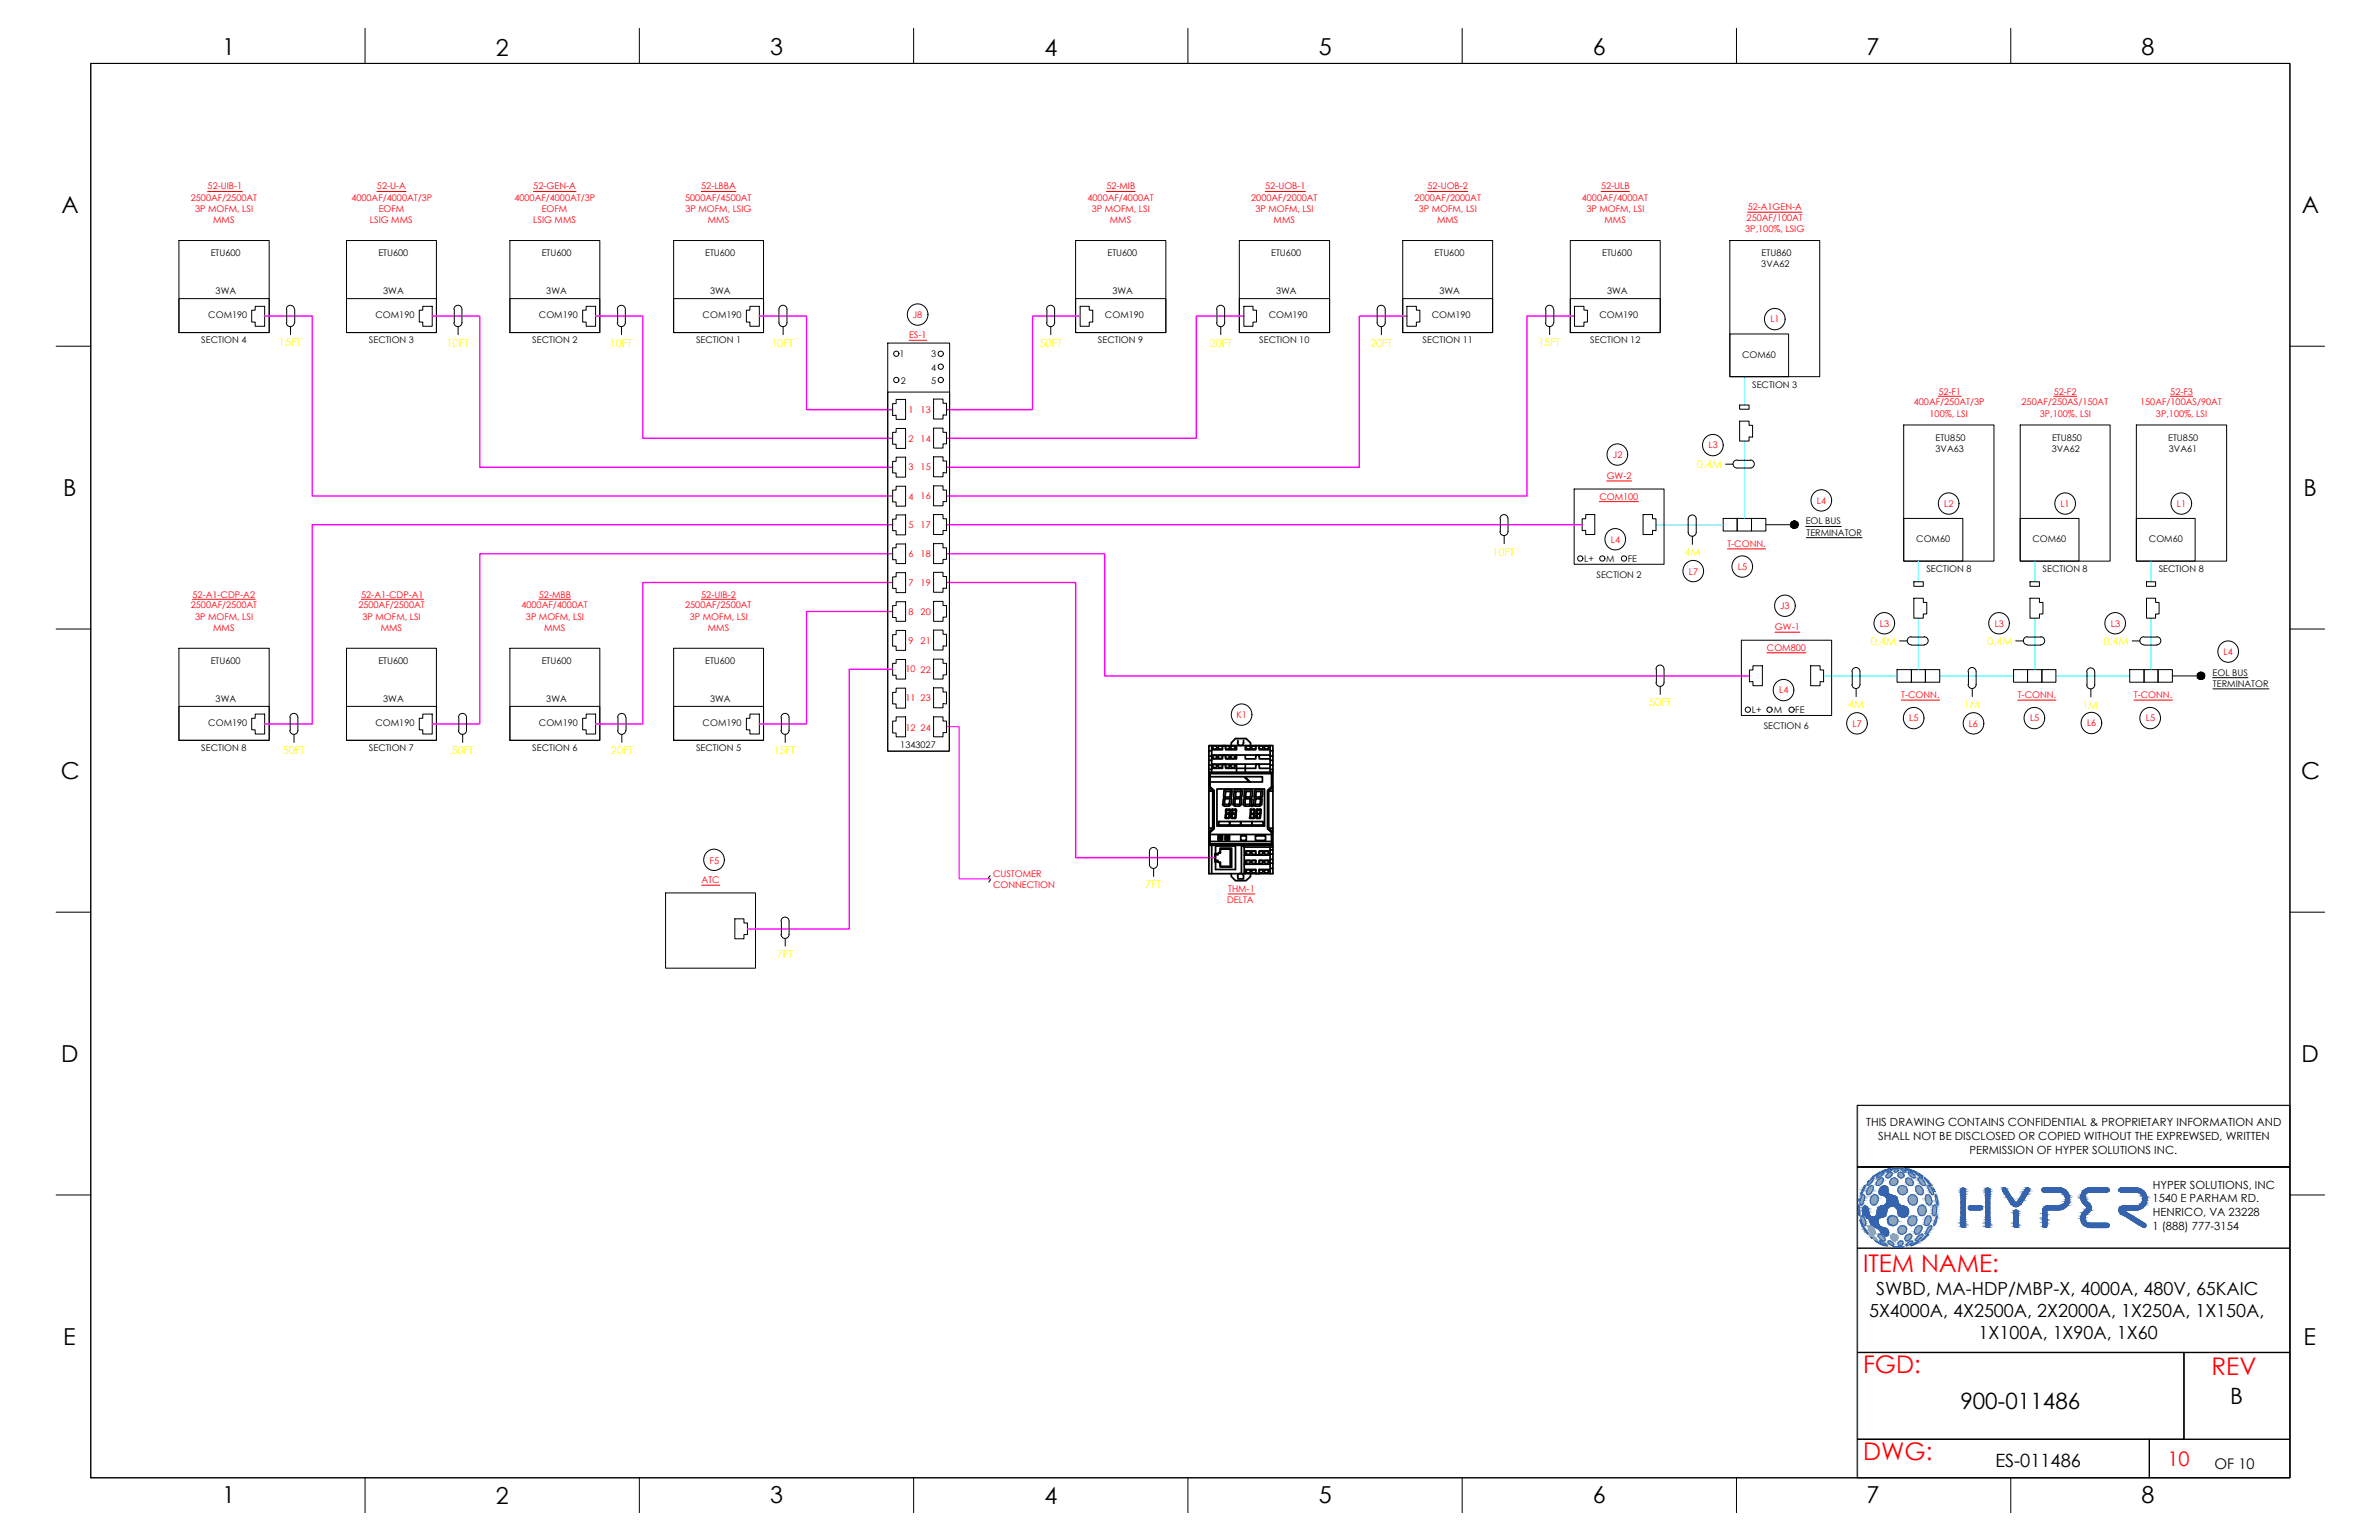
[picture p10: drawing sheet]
<svg xmlns="http://www.w3.org/2000/svg" width="432mm" height="279mm" viewBox="0 0 432 279" stroke-linecap="round" stroke-linejoin="round" font-family="sans-serif">
<defs><g id="words">
<g font-size="4.4" fill="#f00">
<text x="338.2" y="230.8">ITEM NAME:</text>
<text x="338.2" y="249.1">FGD:</text>
<text x="401.4" y="249.4">REV</text>
<text x="338.2" y="264.9">DWG:</text>
</g>
<g font-size="4.2">
<text x="40.4" y="10">1</text>
<text x="90" y="10.1">2</text>
<text x="139.8" y="10">3</text>
<text x="189.6" y="10.1">4</text>
<text x="239.4" y="10">5</text>
<text x="289.1" y="10">6</text>
<text x="338.8" y="10">7</text>
<text x="388.7" y="10">8</text>
<text x="11.1" y="38.7">A</text>
<text x="417.8" y="38.7">A</text>
<text x="11.5" y="90">B</text>
<text x="418.1" y="90">B</text>
<text x="11" y="141.3">C</text>
<text x="417.7" y="141.3">C</text>
<text x="11.1" y="192.7">D</text>
<text x="417.7" y="192.7">D</text>
<text x="11.5" y="244">E</text>
<text x="418.1" y="244">E</text>
<text x="40.4" y="272.7">1</text>
<text x="90" y="272.8">2</text>
<text x="139.8" y="272.7">3</text>
<text x="189.6" y="272.8">4</text>
<text x="239.4" y="272.7">5</text>
<text x="289.1" y="272.7">6</text>
<text x="338.8" y="272.7">7</text>
<text x="388.7" y="272.7">8</text>
</g>
<g font-size="4.1">
<text x="355.8" y="255.7">900-011486</text>
<text x="404.8" y="254.7">B</text>
</g>
<text font-size="3.6" fill="#f00" x="393.4" y="266">10</text>
<g font-size="3.3">
<text x="339.2" y="238.9">5X4000A, 4X2500A, 2X2000A, 1X250A, 1X150A,</text>
<text x="340.5" y="234.9">SWBD, MA-HDP/MBP-X, 4000A, 480V, 65KAIC</text>
<text x="359.1" y="242.9">1X100A, 1X90A, 1X60</text>
<text x="362.2" y="266.1">ES-011486</text>
</g>
<text font-size="2.7" x="401.9" y="266.5">OF 10</text>
<g font-size="2" fill="#ff0">
<text x="50.6" y="62.8">15FT</text>
<text x="81.1" y="62.9">10FT</text>
<text x="110.6" y="62.9">10FT</text>
<text x="140" y="62.9">10FT</text>
<text x="188.7" y="62.9">50FT</text>
<text x="219.5" y="62.9">20FT</text>
<text x="248.7" y="62.9">20FT</text>
<text x="279.2" y="62.8">15FT</text>
<text x="308" y="84.9">0.4M</text>
<text x="270.9" y="100.9">10FT</text>
<text x="305.7" y="100.9">4M</text>
<text x="339.6" y="117">0.4M</text>
<text x="360.7" y="117">0.4M</text>
<text x="381.8" y="117">0.4M</text>
<text x="299.3" y="128.2">50FT</text>
<text x="335.4" y="128.5">4M</text>
<text x="356.5" y="128.5">1M</text>
<text x="377.9" y="128.6">1M</text>
<text x="51.3" y="136.9">50FT</text>
<text x="81.9" y="136.9">50FT</text>
<text x="110.9" y="136.9">20FT</text>
<text x="140.4" y="136.9">15FT</text>
<text x="207.9" y="161.2">7FT</text>
<text x="141" y="173.8">7FT</text>
</g>
<g font-size="2">
<text x="338.7" y="204.4">THIS DRAWING CONTAINS CONFIDENTIAL &amp; PROPRIETARY INFORMATION AND</text>
<text x="340.9" y="206.8">SHALL NOT BE DISCLOSED OR COPIED WITHOUT THE EXPREWSED, WRITTEN</text>
<text x="357.5" y="209.3">PERMISSION OF HYPER SOLUTIONS INC.</text>
<text x="390.7" y="215.7">HYPER SOLUTIONS, INC</text>
<text x="390.7" y="218.1">1540 E PARHAM RD.</text>
<text x="390.7" y="220.6">HENRICO, VA 23228</text>
<text x="390.7" y="223.2">1 (888) 777-3154</text>
</g>
<g font-size="1.7" fill="#f00">
<text x="37.7" y="34.4">52-UIB-1</text>
<text x="68.4" y="34.4">52-U-A</text>
<text x="96.8" y="34.4">52-GEN-A</text>
<text x="127.3" y="34.4">52-LBBA</text>
<text x="200.8" y="34.4">52-MIB</text>
<text x="229.6" y="34.4">52-UOB-1</text>
<text x="259.1" y="34.4">52-UOB-2</text>
<text x="290.6" y="34.4">52-ULB</text>
<text x="34.6" y="36.4">2500AF/2500AT</text>
<text x="35.4" y="38.4">3P MOFM, LSI</text>
<text x="38.7" y="40.5">MMS</text>
<text x="63.8" y="36.4">4000AF/4000AT/3P</text>
<text x="67.1" y="40.5">LSIG MMS</text>
<text x="68.7" y="38.4">EOFM</text>
<text x="93.4" y="36.4">4000AF/4000AT/3P</text>
<text x="96.8" y="40.5">LSIG MMS</text>
<text x="98.3" y="38.4">EOFM</text>
<text x="124.4" y="36.4">5000AF/4500AT</text>
<text x="124.4" y="38.4">3P MOFM, LSIG</text>
<text x="128.5" y="40.5">MMS</text>
<text x="197.4" y="36.4">4000AF/4000AT</text>
<text x="198.1" y="38.4">3P MOFM, LSI</text>
<text x="201.5" y="40.5">MMS</text>
<text x="227.1" y="36.4">2000AF/2000AT</text>
<text x="227.9" y="38.4">3P MOFM, LSI</text>
<text x="231.2" y="40.5">MMS</text>
<text x="256.8" y="36.4">2000AF/2000AT</text>
<text x="257.5" y="38.4">3P MOFM, LSI</text>
<text x="260.8" y="40.5">MMS</text>
<text x="287.1" y="36.4">4000AF/4000AT</text>
<text x="287.9" y="38.4">3P MOFM, LSI</text>
<text x="291.2" y="40.5">MMS</text>
<text x="317" y="40.1">250AF/100AT</text>
<text x="317.2" y="38.1">52-A1GEN-A</text>
<text x="316.8" y="42.2">3P,100%, LSIG</text>
<text x="165.7" y="57.7">J8</text>
<text x="321.3" y="58.5">L1</text>
<text x="165" y="61.4">ES-1</text>
<text x="351.8" y="71.6">52-F1</text>
<text x="372.8" y="71.6">52-F2</text>
<text x="393.9" y="71.6">52-F3</text>
<text x="164.9" y="74.9">1</text>
<text x="167.1" y="74.9">13</text>
<text x="347.4" y="73.5">400AF/250AT/3P</text>
<text x="350.2" y="75.6">100%, LSI</text>
<text x="366.9" y="73.5">250AF/250AS/150AT</text>
<text x="370.2" y="75.6">3P,100%, LSI</text>
<text x="388.5" y="73.5">150AF/100AS/90AT</text>
<text x="391.3" y="75.6">3P,100%, LSI</text>
<text x="164.9" y="80.2">2</text>
<text x="167.1" y="80.2">14</text>
<text x="292.8" y="83.1">J2</text>
<text x="310.1" y="81.4">L3</text>
<text x="164.9" y="85.4">3</text>
<text x="167.1" y="85.4">15</text>
<text x="291.6" y="86.9">GW-2</text>
<text x="164.9" y="95.8">5</text>
<text x="164.9" y="90.6">4</text>
<text x="167.1" y="95.8">17</text>
<text x="167.1" y="90.6">16</text>
<text x="290.3" y="90.7">COM100</text>
<text x="329.8" y="91.4">L4</text>
<text x="352.9" y="92">L2</text>
<text x="374" y="92">L1</text>
<text x="395.1" y="92">L1</text>
<text x="164.9" y="101">6</text>
<text x="167.1" y="101">18</text>
<text x="292.4" y="98.5">L4</text>
<text x="313.5" y="99.2">T-CONN.</text>
<text x="164.9" y="106.3">7</text>
<text x="167.1" y="106.3">19</text>
<text x="306.5" y="104.3">L7</text>
<text x="315.4" y="103.4">L5</text>
<text x="34.6" y="110.4">2500AF/2500AT</text>
<text x="35" y="108.4">52-A1-CDP-A2</text>
<text x="35.4" y="112.4">3P MOFM, LSI</text>
<text x="65.1" y="110.4">2500AF/2500AT</text>
<text x="65.6" y="108.4">52-A1-CDP-A1</text>
<text x="65.8" y="112.4">3P MOFM, LSI</text>
<text x="94.6" y="110.4">4000AF/4000AT</text>
<text x="95.5" y="112.4">3P MOFM, LSI</text>
<text x="97.8" y="108.4">52-MBB</text>
<text x="124.4" y="110.4">2500AF/2500AT</text>
<text x="125.2" y="112.4">3P MOFM, LSI</text>
<text x="127.3" y="108.4">52-UIB-2</text>
<text x="164.9" y="111.5">8</text>
<text x="167.1" y="111.5">20</text>
<text x="323.1" y="110.5">J3</text>
<text x="341.2" y="113.7">L3</text>
<text x="362" y="113.7">L3</text>
<text x="383.1" y="113.7">L3</text>
<text x="38.7" y="114.4">MMS</text>
<text x="69.1" y="114.4">MMS</text>
<text x="98.8" y="114.4">MMS</text>
<text x="128.5" y="114.4">MMS</text>
<text x="164.9" y="116.8">9</text>
<text x="167.1" y="116.8">21</text>
<text x="320.7" y="118.1">COM800</text>
<text x="322.2" y="114.4">GW-1</text>
<text x="403.6" y="118.8">L4</text>
<text x="164.4" y="122">10</text>
<text x="167.1" y="122.1">22</text>
<text x="322.9" y="125.8">L4</text>
<text x="164.4" y="127.3">11</text>
<text x="167.1" y="127.3">23</text>
<text x="224.4" y="130.3">K1</text>
<text x="336.3" y="131.9">L7</text>
<text x="345.1" y="126.6">T-CONN.</text>
<text x="346.5" y="130.9">L5</text>
<text x="357.3" y="131.9">L6</text>
<text x="366.2" y="126.6">T-CONN.</text>
<text x="368.5" y="130.9">L5</text>
<text x="378.8" y="131.8">L6</text>
<text x="387.3" y="126.6">T-CONN.</text>
<text x="389.5" y="130.9">L5</text>
<text x="164.4" y="132.5">12</text>
<text x="167.1" y="132.5">24</text>
<text x="127.3" y="160.2">ATC</text>
<text x="128.8" y="156.7">F5</text>
<text x="180.2" y="159.1">CUSTOMER</text>
<text x="180.2" y="161.1">CONNECTION</text>
<text x="222.9" y="161.8">THM-1</text>
<text x="222.7" y="163.8">DELTA</text>
</g>
<g font-size="1.7">
<text x="38.3" y="46.5">ETU600</text>
<text x="68.7" y="46.5">ETU600</text>
<text x="98.3" y="46.5">ETU600</text>
<text x="128" y="46.5">ETU600</text>
<text x="201" y="46.5">ETU600</text>
<text x="230.7" y="46.5">ETU600</text>
<text x="260.4" y="46.5">ETU600</text>
<text x="290.8" y="46.5">ETU600</text>
<text x="319.8" y="46.5">ETU860</text>
<text x="39.1" y="53.4">3WA</text>
<text x="69.6" y="53.4">3WA</text>
<text x="99.2" y="53.4">3WA</text>
<text x="128.9" y="53.4">3WA</text>
<text x="201.9" y="53.4">3WA</text>
<text x="231.6" y="53.4">3WA</text>
<text x="261.3" y="53.4">3WA</text>
<text x="291.7" y="53.4">3WA</text>
<text x="319.7" y="48.5">3VA62</text>
<text x="37.8" y="57.7">COM190</text>
<text x="68.2" y="57.7">COM190</text>
<text x="97.8" y="57.7">COM190</text>
<text x="127.5" y="57.7">COM190</text>
<text x="200.6" y="57.7">COM190</text>
<text x="230.3" y="57.7">COM190</text>
<text x="259.9" y="57.7">COM190</text>
<text x="290.3" y="57.7">COM190</text>
<text x="36.5" y="62.3">SECTION 4</text>
<text x="67" y="62.3">SECTION 3</text>
<text x="96.6" y="62.3">SECTION 2</text>
<text x="126.3" y="62.3">SECTION 1</text>
<text x="163.3" y="64.8">1</text>
<text x="169" y="64.8">3</text>
<text x="199.3" y="62.3">SECTION 9</text>
<text x="228.6" y="62.3">SECTION 10</text>
<text x="258.2" y="62.3">SECTION 11</text>
<text x="288.6" y="62.3">SECTION 12</text>
<text x="316.2" y="64.9">COM60</text>
<text x="163.5" y="69.6">2</text>
<text x="169" y="69.6">5</text>
<text x="169" y="67.3">4</text>
<text x="318" y="70.4">SECTION 3</text>
<text x="351.3" y="81.9">3VA63</text>
<text x="351.3" y="80">ETU850</text>
<text x="372.4" y="81.9">3VA62</text>
<text x="372.5" y="80">ETU850</text>
<text x="393.5" y="80">ETU850</text>
<text x="393.7" y="81.9">3VA61</text>
<text x="327.8" y="95.1">EOL BUS</text>
<text x="287.6" y="102">L+</text>
<text x="291.6" y="102">M</text>
<text x="295.4" y="102">FE</text>
<text x="327.9" y="97.2">TERMINATOR</text>
<text x="347.8" y="98.4">COM60</text>
<text x="368.9" y="98.4">COM60</text>
<text x="390" y="98.4">COM60</text>
<text x="289.8" y="104.8">SECTION 2</text>
<text x="349.7" y="103.8">SECTION 8</text>
<text x="370.7" y="103.8">SECTION 8</text>
<text x="391.8" y="103.8">SECTION 8</text>
<text x="38.3" y="120.5">ETU600</text>
<text x="68.7" y="120.5">ETU600</text>
<text x="98.3" y="120.5">ETU600</text>
<text x="128" y="120.5">ETU600</text>
<text x="401.6" y="122.6">EOL BUS</text>
<text x="401.7" y="124.6">TERMINATOR</text>
<text x="37.8" y="131.6">COM190</text>
<text x="39.1" y="127.4">3WA</text>
<text x="68.2" y="131.6">COM190</text>
<text x="69.6" y="127.4">3WA</text>
<text x="97.8" y="131.6">COM190</text>
<text x="99.2" y="127.4">3WA</text>
<text x="127.5" y="131.6">COM190</text>
<text x="128.9" y="127.4">3WA</text>
<text x="318" y="129.4">L+</text>
<text x="322" y="129.4">M</text>
<text x="325.8" y="129.4">FE</text>
<text x="36.5" y="136.3">SECTION 8</text>
<text x="67" y="136.3">SECTION 7</text>
<text x="96.6" y="136.3">SECTION 6</text>
<text x="126.3" y="136.3">SECTION 5</text>
<text x="163.4" y="135.8">1343027</text>
<text x="320.1" y="132.2">SECTION 6</text>
</g>
</g></defs>
<!-- layer: GRID -->
<path d="M415.6 200.5h-78.5v67.5" fill="none" stroke="#6ec1dd" stroke-width=".25"/>
<!-- layer: TEXT -->
<g fill="none" stroke="#f00" stroke-width=".18">
<path d="M37.7 34.7h6.3M68.4 34.7h5.3M96.8 34.7h7.7M127.3 34.7h6.3M200.8 34.7h5.2M229.6 34.7h7.3M259.1 34.7h7.3M290.6 34.7h5.1M317.2 38.5h9.9M165 61.7h3.2M351.8 71.9h4.1M372.8 71.9h4.1"/>
<path d="M393.9 71.9h4.1M290.3 91h7.1M291.6 87.3h4.5M313.5 99.6h6.9M35 108.7h11.3M65.6 108.7h11.3M97.8 108.7h5.8M127.3 108.7h6.3M320.7 118.4h7.1M322.2 114.7h4.5M345.1 127h7M366.2 127h7"/>
<path d="M387.3 127h7M127.3 160.6h3.3M222.9 162.2h4.8"/>
</g>
<!-- layer: Z_OM_OUTLINE -->
<g fill="none" stroke="#000" stroke-width=".32">
<path d="M219.4 135.3h11.6v23.2h-11.6zM219.4 139.6h.5M219.4 138.8h.5M219.4 137.9h.5M219.4 137.2h.5M219.4 136.2h.5M219.9 137h10.6M219.9 135.3v4.8M219.9 138.6h10.6M220.1 135.5a.47 .47 0 0 1 .8 .1 .39 .39 0 0 1-.5 .3 .39 .39 0 0 1-.3-.4zM220.1 137.2a.47 .47 0 0 1 .8 .1 .39 .39 0 0 1-.5 .3 .39 .39 0 0 1-.3-.4zM220.1 138.8a.47 .47 0 0 1 .8 .2 .39 .39 0 0 1-.5 .3 .39 .39 0 0 1-.3-.5z"/>
<path d="M221.8 135.5l-.4-.2-.3 .3 .3 .3 .4-.1M221.8 137.2l-.4-.1-.3 .2 .3 .3 .4-.1M221.8 138.8l-.4-.1-.3 .3 .3 .3 .4-.2M221.9 135.3h.1M221.9 137h.1M221.9 138.6l.1 .1M222.1 138.6l-.2 .1v.7h-2M222.1 137h-.2v.7h-2M222.1 135.3h-.2v.7h-2M222.3 137h.2v.7h1.9v-.7M222.3 138.6l.2 .1v.7h5.4v-.7l.2-.1M222.3 135.3h.2v.7h1.9v-.7"/>
<path d="M222.4 135.5l.5-.2 .3 .3-.3 .3-.5-.1M222.4 137.2l.5-.1 .3 .2-.3 .3-.5-.1M222.4 138.8l.5-.1 .3 .3-.3 .3-.5-.2M222.5 135.3h-.1M222.5 137h-.1M222.5 138.6l-.1 .1M223.4 135.5a.47 .47 0 0 1 .8 .1 .39 .39 0 0 1-.5 .3 .39 .39 0 0 1-.3-.4zM223.4 137.2a.47 .47 0 0 1 .8 .1 .39 .39 0 0 1-.5 .3 .39 .39 0 0 1-.3-.4zM223.4 138.8a.47 .47 0 0 1 .8 .2 .39 .39 0 0 1-.5 .3 .39 .39 0 0 1-.3-.5zM224.4 138.6v1.5M224.6 134.7a.54 .54 0 0 0 .6 .6 .54 .54 0 0 0 .5-.6M224.7 134.3v.5"/>
<path d="M225.7 134.3v.5M226 137v.7h1.9v-.7h.2M226 135.3v.7h1.9v-.7h.2M226 138.6v1.5M226.2 134l.8 .8v.5M226.2 135.5a.47 .47 0 0 1 .8 .1 .39 .39 0 0 1-.5 .3 .39 .39 0 0 1-.3-.4zM226.2 134h-2l-.7 .8v.5M227.9 135.3h.1M227.9 137h.1M227.9 138.6l.1 .1M227.9 135.5l-.4-.2-.3 .3 .3 .3 .4-.1M228.4 138.6l.2 .1v.7h1.9"/>
<path d="M228.4 137h.2v.7h1.9M228.4 135.3h.2v.7h1.9M228.5 135.5l.5-.2 .3 .3-.3 .3-.5-.1M228.6 135.3h-.1M228.6 137h-.1M228.6 138.6l-.1 .1M229.5 135.5a.47 .47 0 0 1 .8 .1 .39 .39 0 0 1-.5 .3 .39 .39 0 0 1-.3-.4zM230.5 135.3v4.8M230.5 139.6h.5M230.5 138.8h.5M230.5 137.9h.5M230.5 137.2h.5"/>
<path d="M230.5 136.2h.5M219.4 142.8l.7 .7h-.7M219.4 140.1h11.6M219.4 153.4h11.6M219.6 140.3h11.2v2.5l-.7 .6v7l.7 .6v2.1h-11.2v-2.1l.8-.6v-7l-.8-.6zM219.6 140.9h6.2l1 1h-7.2M219.6 140.3h11.3v2.5l-.8 .7v6.8l.8 .7v2.2h-11.3v-2.2l.7-.7v-6.8l-.7-.7zM219.6 151.4h11.2M219.6 152.7h11.2M219.9 153.4v5.1M220.1 143.5v6.8h-.7M220.1 150.3l-.7 .7"/>
<path d="M220.6 156.1h.5v.3M220.6 153.5h3.6v4.2h-3.6zM220.9 143.1h8.6v6.8h-8.6zM221.1 154.9v.2h-.5M221.1 151.7h.8v.7h-.8zM221.1 154.8h.4v-.7h1.8v3.1h-1.8v-.8h-.4M221.2 149h2v.7h-2zM221.3 151.8h.4v.4h-.4zM221.5 153.9h2v3.4h-2v-.6l-.4-.3h-.6v-1.5h.6l.4-.4zM221.9 145.9l.1 .2 .2 .1M222.2 143.6l-.1 1 .2 .2-.3 .2v.9M222.2 146.3h.9"/>
<path d="M222.3 151.7h.9v.7h-.9zM222.3 144.9h.9l-.1 1h-.9zM222.3 148.3l.2 .2M222.4 143.3l-.2 .2M222.5 147v.7l-.1 .1v.5M222.5 143.3h.8l.3 .2-.1 1-.1 .3 .1 .2-.1 1M222.5 143.6h.9l-.2 1h-.9zM222.5 151.8h.5v.4h-.5zM222.6 147.7h.5l-.1 .7h-.5zM222.6 146.8l-.1 .1M222.7 147h.5l-.1 .6h-.5zM222.7 146.8h.5"/>
<path d="M223.1 146.8l.2 .1M223.2 148.3l-.2 .2h-.5M223.2 149h2v.7h-2zM223.4 145.9l-.3 .3M223.4 147l-.2 .7 .1 .1-.1 .6M223.4 148.3l.2 .2M223.5 158.5v.5l.7 .8h2l.8-.8v-.5M223.6 147l-.1 1.3M223.6 148.5h.6M223.7 147.7h.5v.7h-.6zM223.7 146.8l-.2 .1M223.7 147h.5v.6h-.5z"/>
<path d="M223.7 146.8h.5M223.8 145.9l.1 .2 .2 .1M224 143.6l-.1 1 .2 .2-.2 .2-.1 .9M224.1 146.3h.9M224.2 144.9h.9l-.1 1h-.9zM224.2 146.8l.2 .1M224.3 143.6h.9l-.1 1h-.9zM224.4 147l-.2 .7 .2 .1-.1 .5-.1 .2M224.6 159a.54 .54 0 0 1 .6-.6 .54 .54 0 0 1 .5 .6v.5h-1v-.5M225.2 143.3l.2 .1 .1 .2M225.2 151.7h1v.8h-1zM225.2 149h2v.7h-2z"/>
<path d="M225.2 143.3h-.9l-.3 .2M225.3 145.9l-.3 .3M225.3 158.5v-5.1l.5 .2v4.9M225.5 143.6l-.1 .9-.2 .3 .2 .2-.1 1M225.6 145.9l.1 .2 .2 .1M225.8 155.1h4.7M225.8 156.8h4.7M225.8 153.7h5.2M225.9 143.6l-.1 1 .2 .2-.2 .2-.2 .9M226 140.9h3.1v1h-2.2zM226 146.3h.9M226 155.1v-.7h1.9v.7h.2"/>
<path d="M226 156.8v-.7h1.9v.6l.2 .1M226 158.5v-.8h1.9v.7l.2 .1M226 144.9h.9v1h-.9zM226.1 143.3l-.3 .2M226.2 143.6h.8v1h-.9zM226.2 143.3h.8M226.2 154.6a.47 .47 0 0 1 .8 .1 .39 .39 0 0 1-.5 .3 .39 .39 0 0 1-.3-.4zM226.2 156.2a.47 .47 0 0 1 .8 .2 .39 .39 0 0 1-.5 .3 .39 .39 0 0 1-.3-.5zM226.2 158a.47 .47 0 0 1 .8 .1 .39 .39 0 0 1-.5 .3 .39 .39 0 0 1-.3-.4zM226.8 148.3l.1 .2M227 147l-.1 1.3M227 148.5h.5"/>
<path d="M227 143.3l.2 .1 .1 .2M227 147.7h.5v.7h-.5zM227.1 146.8l-.2 .1M227.1 145.9l-.3 .3M227.1 147h.5v.6h-.6zM227.1 146.8h.5M227.2 146.2l.1 .1 .1-.1M227.2 146.1l.1-.1 .1 .1M227.2 149h2.1v.7h-2.1zM227.2 146.1v.2M227.4 143.6l-.1 .9-.3 .3 .2 .2v1M227.4 146.1v.2"/>
<path d="M227.5 145.9l.1 .2 .2 .1M227.6 146.8l.1 .1M227.7 148.3l-.2 .2M227.7 143.6l-.1 1 .2 .2-.2 .2-.1 .9M227.8 147l-.2 .7 .1 .1v.6M227.8 146.3h.9M227.9 151.7h1.8v.8h-1.8zM227.9 144.9h.9l-.1 1h-.9zM227.9 156.2l-.4-.1-.3 .3 .3 .3 .4-.2M227.9 154.6l-.4-.1-.3 .2 .3 .3 .4-.1M227.9 158l-.4-.2-.3 .3 .3 .3 .4-.2M228 143.3l-.3 .2"/>
<path d="M228 143.6h.9l-.1 1h-.9zM228 155.1h-.1M228 156.7l-.1 .1M228 158.4l-.1 .1M228 143.3h.9M228.1 147l-.1 .5 .1 .2-.1 .1-.1 .6 .7 .1M228.2 147.7h.5l-.1 .7h-.5zM228.2 146.8l-.1 .1M228.2 147h.6l-.1 .6h-.5zM228.2 146.8h.6M228.5 154.6l.5-.1 .3 .2-.3 .3-.5-.1M228.5 156.2l.5-.1 .3 .3-.3 .3-.5-.2"/>
<path d="M228.5 158l.5-.2 .3 .3-.3 .3-.5-.2M228.5 155.1h.1M228.5 156.7l.1 .1M228.5 158.4l.1 .1M228.7 146.8l.2 .1M228.9 143.3l.2 .1v.2M228.9 147l-.1 1.3-.2 .2M228.9 145.9l-.2 .3M229.2 143.6l-.1 .9-.2 .3 .2 .2-.1 1M229.5 154.6a.47 .47 0 0 1 .8 .1 .39 .39 0 0 1-.5 .3 .39 .39 0 0 1-.3-.4zM229.5 156.2a.47 .47 0 0 1 .8 .2 .39 .39 0 0 1-.5 .3 .39 .39 0 0 1-.3-.5zM229.5 158a.47 .47 0 0 1 .8 .1 .39 .39 0 0 1-.5 .3 .39 .39 0 0 1-.3-.4z"/>
<path d="M230.3 150.3l.7 .7M230.5 154.4h-1.9v.7h-.2M230.5 156.1h-1.9v.6l-.2 .1M230.5 157.7h-1.9v.7l-.2 .1M230.5 153.7v4.8M230.5 154.2h.5M230.5 155h.5M230.5 155.9h.5M230.5 156.6h.5M230.5 157.6h.5M231 143.5h-.7v6.8h.7M231 142.8l-.7 .7"/>
</g>
<!-- layer: WIRE PURPLE_CAT6 -->
<g fill="none" stroke="#f0f" stroke-width=".25">
<path d="M48 57.4h8.7v32.6h105.3M78.5 57.4h8.6v27.4h74.9M108.1 57.4h8.6v22.1h45.3M137.8 57.4h8.6v16.9h15.6M196.1 57.4h-8.7v16.9h-15.6M225.8 57.4h-8.7v22.1h-45.3M255.4 57.4h-8.7v27.4h-74.9M285.8 57.4h-8.7v32.6h-105.3M162 95.2h-105.3v36.1h-8.7M171.8 95.2h115.4M162 110.9h-15.6v20.4h-8.6M162 100.5h-74.9v30.8h-8.6"/>
<path d="M162 105.7h-45.3v25.6h-8.6M171.8 100.5h28.7v22.1h117M171.8 105.7h23.4v49.9h25.4M162 121.4h-7.9v47.1h-18.4"/>
</g>
<!-- layer: 0 -->
<g fill="none" stroke="#000" stroke-width=".18">
<path d="M16.5 11.5h399.1v256.6h-399.1zM66.3 5.2v6.3M116 5.2v6.3M165.8 5.2v6.3M215.6 5.2v6.3M265.4 5.2v6.3M315.2 5.2v6.3M365 5.2v6.3M32.5 43.6h16.4v16.7h-16.4zM32.5 54.2h16.4v6.1h-16.4zM46.3 55.6h1.7v3.6h-1.7v-.8h-.6v-2.1h.6zM52 56.1a.73 .73 0 0 1 .7-.7 .73 .73 0 0 1 .7 .7"/>
<path d="M52 58.5a.73 .73 0 0 0 .7 .8 .73 .73 0 0 0 .7-.8M52 56.1v2.5M52.7 59.3v1.4M53.5 56.1v2.5M62.9 43.6h16.3v16.7h-16.3zM62.9 54.2h16.3v6.1h-16.3zM76.7 55.6h1.8v3.6h-1.8v-.8h-.6v-2.1h.6zM82.4 56.1a.73 .73 0 0 1 .7-.7 .73 .73 0 0 1 .7 .7v2.5M82.4 58.5a.73 .73 0 0 0 .7 .8 .73 .73 0 0 0 .7-.8M82.5 56.1v2.5M83.1 59.3v1.4M92.5 43.6h16.4v16.7h-16.4z"/>
<path d="M92.5 54.2h16.4v6.1h-16.4zM106.4 55.6h1.7v3.6h-1.7v-.8h-.6v-2.1h.6zM112 56.1a.73 .73 0 0 1 .8-.7 .73 .73 0 0 1 .7 .7v2.5M112 58.5a.73 .73 0 0 0 .8 .8 .73 .73 0 0 0 .7-.8M112.1 56.1v2.5M112.8 59.3v1.4M122.3 43.6h16.3v16.7h-16.3zM122.3 54.2h16.3v6.1h-16.3zM136.1 55.6h1.7v3.6h-1.7v-.8h-.6v-2.1h.6zM141.4 58.5a.73 .73 0 0 0 .7 .8 .73 .73 0 0 0 .7-.8M141.4 58.6v-2.5a.73 .73 0 0 1 .7-.7 .73 .73 0 0 1 .7 .7v2.5M142.1 59.3v1.4"/>
<path d="M190 56.1a.73 .73 0 0 1 .7-.7 .73 .73 0 0 1 .7 .7v2.5M190 58.5a.73 .73 0 0 0 .7 .8 .73 .73 0 0 0 .7-.8M190 56.1v2.5M190.7 59.3v1.4M195.2 43.6h16.4v16.7h-16.4zM195.2 54.2h16.4v6.1h-16.4zM196.1 55.6h1.6v.7h.6v2.1h-.6v.8h-1.6zM220.8 56.1a.73 .73 0 0 1 .7-.7 .73 .73 0 0 1 .8 .7v2.5M220.8 58.5a.73 .73 0 0 0 .7 .8 .73 .73 0 0 0 .8-.8M220.9 56.1v2.5M221.6 59.3v1.4M224.9 43.6h16.4v16.7h-16.4z"/>
<path d="M224.9 54.2h16.4v6.1h-16.4zM225.8 55.6h1.6v.7h.7v2.1h-.7v.8h-1.6zM250 58.6v-2.5a.73 .73 0 0 1 .7-.7 .73 .73 0 0 1 .7 .7v2.5M250 58.5a.73 .73 0 0 0 .7 .8 .73 .73 0 0 0 .7-.8M250.7 59.3v1.4M254.6 43.6h16.3v16.7h-16.3zM254.6 54.2h16.3v6.1h-16.3zM255.4 55.6h1.7v.7h.6v2.1h-.6v.8h-1.7zM280.5 56.1a.73 .73 0 0 1 .7-.7 .73 .73 0 0 1 .8 .7M280.5 58.5a.73 .73 0 0 0 .7 .8 .73 .73 0 0 0 .8-.8M280.6 56.1v2.5M281.3 59.3v1.4"/>
<path d="M282 56.1v2.5M285 43.6h16.3v16.7h-16.3zM285 54.2h16.3v6.1h-16.3zM285.8 55.6h1.7v.7h.6v2.1h-.6v.8h-1.7zM314 43.6h16.3v24.7h-16.3zM10.2 62.8h6.3M161.1 62.2h11.3l-.1 74.1h-11.2zM161.1 71.1h11.3l-.1 65.2h-11.2zM162.7 77.7h1.7v3.7h-1.7v-.8h-.7v-2.2h.7zM162.7 72.5h1.7v3.6h-1.7v-.8l-.7 .1v-2.2h.7zM169.4 77.7h1.8v.7h.6v2.1h-.6v.8h-1.8zM169.4 72.4h1.8v.8h.6v2.1h-.6v.7h-1.8z"/>
<path d="M314 60.6h10.6v7.7h-10.6zM315.8 73.5h1.7v.7h-1.7zM315.8 76.4h1.7v.8h.6v2.1h-.6v.7h-1.7zM345.5 77.1h16.4v24.7h-16.4zM366.7 77.1h16.3v24.7h-16.3zM387.8 77.1h16.3v24.7h-16.3zM415.6 62.8h6.3M162.7 98.7h1.7v3.5h-1.7v-.6h-.7v-2.2h.7zM162.7 93.4h1.7v3.6h-1.7v-.7h-.7v-2.1h.7zM162.7 88.2h1.7v3.6h-1.7v-.7h-.7v-2.2h.7zM162.7 82.9h1.7v3.7h-1.7v-.8h-.7v-2.1h.7zM169.4 98.6h1.8v.8h.6v2.1h-.6v.7h-1.8z"/>
<path d="M169.4 93.4h1.8v.7h.6v2.2l-.6-.1v.8h-1.8zM169.4 88.2h1.8v.7h.6v2.1h-.6v.8h-1.8zM169.4 82.9h1.8v.7h.6v2.2l-.6-.1v.8h-1.8zM272.3 94.1a.73 .73 0 0 1 .7-.7 .73 .73 0 0 1 .7 .7v2.4M272.3 96.4a.73 .73 0 0 0 .7 .8 .73 .73 0 0 0 .7-.8M272.3 94.1v2.4M273 97.2v1.4M285.7 88.7h16.3v13.7h-16.3zM287.8 93.4h1.7v3.6h-1.7v-.8l-.6 .1v-2.2h.6zM298.2 93.4h1.7v.7h.7v2.2l-.7-.1v.8h-1.7zM306.4 94.2v2.4M306.4 94.2a.73 .73 0 0 1 .7-.8 .73 .73 0 0 1 .8 .8"/>
<path d="M306.4 96.6a.73 .73 0 0 0 .7 .7 .73 .73 0 0 0 .8-.7M307.2 97.3v1.5M307.9 94.2v2.4M312.8 94.1h2.5v2.2h-2.5zM313.2 84.2h1.4M315.3 83.5a.73 .73 0 0 0-.8 .7 .73 .73 0 0 0 .8 .7M315.3 94.1h2.6v2.2h-2.6zM315.3 83.5h2.4M315.3 84.9h2.4M317.7 83.5a.73 .73 0 0 1 .7 .7 .73 .73 0 0 1-.7 .7M317.9 94.1h2.6v2.2h-2.6zM320.5 95.2h5.2"/>
<path d="M327.8 95.5h6.4M327.9 97.6h10.1M345.5 94.1h10.8v7.7h-10.8zM366.7 94.1h10.6v7.7h-10.6zM387.8 94.1h10.6v7.7h-10.6zM10.2 114.1h6.3M32.5 117.6h16.4v16.7h-16.4zM62.9 117.6h16.3v16.7h-16.3zM92.5 117.6h16.4v16.7h-16.4zM122.3 117.6h16.3v16.7h-16.3zM162.7 119.6h1.7v3.6h-1.7v-.7h-.7v-2.2h.7zM162.7 114.4h1.7v3.6h-1.7v-.8h-.7v-2.1h.7z"/>
<path d="M162.7 109.2h1.7v3.5h-1.7v-.7h-.7v-2.1h.7zM162.7 103.9h1.7v3.6h-1.7v-.7h-.7v-2.1h.7zM169.4 119.6h1.8v.7h.6v2.1h-.6v.8h-1.8zM169.4 114.3h1.8v.8h.6v2.1h-.6v.7h-1.8zM169.4 109.1h1.8v.8h.6v2.1h-.6v.7h-1.8zM169.4 103.8h1.8v.8h.6v2.2l-.6-.1v.8h-1.8zM316.1 116.2h16.4v13.6h-16.4zM344.8 116.3h1.4M346.9 115.5a.73 .73 0 0 0-.7 .8 .73 .73 0 0 0 .7 .7M346.9 115.6h2.4M346.9 117h2.4M347.4 105.6h1.7v.8h-1.7z"/>
<path d="M347.4 108.5h1.7v.8h.6v2.1h-.6v.8h-1.7zM349.2 115.5a.73 .73 0 0 1 .8 .8 .73 .73 0 0 1-.8 .7M365.9 116.3h1.4M368 115.5a.73 .73 0 0 0-.8 .8 .73 .73 0 0 0 .8 .7M368 115.6h2.4M368 117h2.4M368.5 105.6h1.7v.8h-1.7zM368.5 108.5h1.7v.8h.6v2.1h-.6v.8h-1.7zM370.4 115.5a.73 .73 0 0 1 .7 .8 .73 .73 0 0 1-.7 .7M387 116.3h1.4M389.1 115.5a.73 .73 0 0 0-.7 .8 .73 .73 0 0 0 .7 .7M389.2 115.6h2.3"/>
<path d="M389.2 117h2.3M389.6 105.6h1.7v.8h-1.7zM389.6 108.5h1.7v.8h.6v2.1h-.6v.8h-1.7zM391.5 115.5a.73 .73 0 0 1 .7 .8 .73 .73 0 0 1-.7 .7M415.6 114.1h6.3M32.5 128.2h16.4v6.1h-16.4zM46.3 129.6h1.7v3.6h-1.7v-.8h-.6v-2.1h.6zM52.6 130.2a.73 .73 0 0 1 .7-.8 .73 .73 0 0 1 .8 .8M52.6 132.5a.73 .73 0 0 0 .7 .7 .73 .73 0 0 0 .8-.7M52.7 130.2v2.3M53.4 133.2v1.5M54.1 130.2v2.3"/>
<path d="M62.9 128.2h16.3v6.1h-16.3zM76.7 129.6h1.8v3.6h-1.8v-.8h-.6v-2.1h.6zM83.2 130.2a.73 .73 0 0 1 .7-.8 .73 .73 0 0 1 .8 .8M83.2 132.5a.73 .73 0 0 0 .7 .7 .73 .73 0 0 0 .8-.7M83.3 130.2v2.3M84 133.2v1.5M84.7 130.2v2.3M92.5 128.2h16.4v6.1h-16.4zM106.4 129.6h1.7v3.6h-1.7v-.8h-.6v-2.1h.6zM112.1 130.2a.73 .73 0 0 1 .7-.8 .73 .73 0 0 1 .8 .8M112.1 132.5a.73 .73 0 0 0 .7 .7 .73 .73 0 0 0 .8-.7M112.2 130.2v2.3"/>
<path d="M112.9 133.2v1.5M113.6 130.2v2.3M122.3 128.2h16.3v6.1h-16.3zM136.1 129.6h1.7v3.6h-1.7v-.8h-.6v-2.1h.6zM141.8 130.2a.73 .73 0 0 1 .7-.8 .73 .73 0 0 1 .7 .8M141.8 132.5a.73 .73 0 0 0 .7 .7 .73 .73 0 0 0 .7-.7M141.8 130.2v2.3M142.5 133.2v1.5M143.2 130.2v2.3M162.7 130.1h1.7v3.6h-1.7v-.7h-.7v-2.2h.7zM162.7 124.9h1.7v3.6h-1.7v-.8h-.7v-2.1h.7zM169.4 130.1h1.8v.7h.6v2.1h-.6v.8h-1.8z"/>
<path d="M169.4 124.8h1.8v.8h.6v2.1l-.6-.1v.8h-1.8zM300.6 121.4a.73 .73 0 0 1 .7-.7 .73 .73 0 0 1 .7 .7M300.6 123.8a.73 .73 0 0 0 .7 .7 .73 .73 0 0 0 .7-.7M300.6 121.4v2.4M301.3 124.5v1.5M302 121.4v2.4M318.2 120.8h1.7v3.6h-1.7v-.8l-.7 .1v-2.1h.7zM328.6 120.8h1.8v.8h.6v2.1l-.6-.1v.8h-1.8zM336.1 121.8a.73 .73 0 0 1 .8-.7 .73 .73 0 0 1 .7 .7M336.1 124.2a.73 .73 0 0 0 .8 .7 .73 .73 0 0 0 .7-.7M336.2 121.9v2.3M336.9 124.9v1.5"/>
<path d="M337.6 121.9v2.3M344.3 121.5h2.6v2.3h-2.6zM346.9 121.5h2.6v2.3h-2.6zM349.5 121.5h2.6v2.3h-2.6zM357.2 121.8a.73 .73 0 0 1 .7-.7 .73 .73 0 0 1 .8 .7M357.2 124.2a.73 .73 0 0 0 .7 .7 .73 .73 0 0 0 .8-.7M357.3 121.9v2.3M358 124.9v1.5M358.7 121.9v2.3M365.5 121.5h2.5v2.3h-2.5zM368 121.5h2.6v2.3h-2.6zM370.6 121.5h2.6v2.3h-2.6z"/>
<path d="M378.7 121.9a.73 .73 0 0 1 .8-.7 .73 .73 0 0 1 .7 .7M378.7 124.3a.73 .73 0 0 0 .8 .7 .73 .73 0 0 0 .7-.7M378.8 121.9v2.4M379.5 125v1.4M380.2 121.9v2.4M386.6 121.5h2.6v2.3h-2.6zM389.2 121.5h2.5v2.3h-2.5zM391.7 121.5h2.6v2.3h-2.6zM394.3 122.6h5.2M401.6 123h6.4M401.7 125h10.1M179.7 158.9l-.3 .4 .3 .2-.2 .5"/>
<path d="M208.6 154.5a.73 .73 0 0 1 .8-.8 .73 .73 0 0 1 .7 .8M208.6 156.8a.73 .73 0 0 0 .8 .8 .73 .73 0 0 0 .7-.8M208.6 154.5v2.4M209.4 157.6v1.4M210.1 154.5v2.4M10.2 165.5h6.3M120.8 162h16.3v13.7h-16.3zM133.4 166.7h1.6v.8h.7v2.1h-.7v.7h-1.6zM141.8 167.1a.73 .73 0 0 1 .7-.7 .73 .73 0 0 1 .7 .7M141.8 169.5a.73 .73 0 0 0 .7 .8 .73 .73 0 0 0 .7-.8M141.8 167.1v2.5M142.5 170.3v1.4"/>
<path d="M143.2 167.1v2.5M415.6 165.5h6.3M10.2 216.8h6.3M337.1 211.7h78.5M415.6 216.8h6.3M337.1 245.4h59.3v15.7h-59.3M66.3 268.1v6.4M116 268.1v6.4M165.8 268.1v6.4M215.6 268.1v6.4M265.4 268.1v6.4M315.2 268.1v6.4"/>
<path d="M365 268.1v6.4"/>
<circle cx="166.5" cy="57.1" r="1.91"/>
<circle cx="322.1" cy="57.9" r="1.91"/>
<circle cx="162.7" cy="64.2" r=".48"/>
<circle cx="162.7" cy="68.9" r=".48"/>
<circle cx="170.7" cy="68.9" r=".48"/>
<circle cx="170.7" cy="64.2" r=".48"/>
<circle cx="170.7" cy="66.5" r=".48"/>
<circle cx="293.1" cy="97.8" r="1.91"/>
<circle cx="293.5" cy="82.5" r="1.91"/>
<circle cx="310.9" cy="80.8" r="1.91"/>
<circle cx="325.7" cy="95.2" r=".67"/>
<circle cx="330.5" cy="90.8" r="1.91"/>
<circle cx="353.7" cy="91.4" r="1.91"/>
<circle cx="374.8" cy="91.4" r="1.91"/>
<circle cx="395.9" cy="91.4" r="1.91"/>
<circle cx="286.8" cy="101.3" r=".48"/>
<circle cx="290.8" cy="101.3" r=".48"/>
<circle cx="294.8" cy="101.3" r=".48"/>
<circle cx="307.3" cy="103.6" r="1.91"/>
<circle cx="316.2" cy="102.8" r="1.91"/>
<circle cx="323.9" cy="109.9" r="1.91"/>
<circle cx="342" cy="113.1" r="1.91"/>
<circle cx="362.8" cy="113.1" r="1.91"/>
<circle cx="383.9" cy="113.1" r="1.91"/>
<circle cx="404.4" cy="118.2" r="1.91"/>
<circle cx="225.3" cy="129.6" r="1.91"/>
<circle cx="317.2" cy="128.8" r=".48"/>
<circle cx="321.2" cy="128.8" r=".48"/>
<circle cx="323.7" cy="125.2" r="1.91"/>
<circle cx="325.2" cy="128.8" r=".48"/>
<circle cx="337" cy="131.2" r="1.91"/>
<circle cx="347.3" cy="130.3" r="1.91"/>
<circle cx="358.2" cy="131.2" r="1.91"/>
<circle cx="369.2" cy="130.3" r="1.91"/>
<circle cx="379.6" cy="131.2" r="1.91"/>
<circle cx="390.2" cy="130.3" r="1.91"/>
<circle cx="399.5" cy="122.6" r=".67"/>
<circle cx="129.6" cy="156" r="1.91"/>
</g>
<!-- layer: WIRE - COM60_CYA -->
<path d="M316.6 68.3v5.2M300.6 95.2h12.2M316.6 80v14.1M348.2 101.8v3.8M348.2 112.2v9.3M369.3 101.8v3.8M369.3 112.2v9.3M390.4 101.8v3.8M390.4 112.2v9.3M331 122.6h13.3M352.1 122.6h13.4M373.2 122.6h13.4" fill="none" stroke="#0ff" stroke-width=".19"/>
<!-- layer: 0 -->
<g fill="#000" stroke="#000" stroke-width=".18">
<path d="M325.7 94.6h.1zM325.5 94.6h.3z"/>
<path d="M325.5 94.6h.5zM325.4 94.6h.6z"/>
<path d="M325.5 95.8h.3zM325.5 95.8h.3z"/>
<path d="M325.4 94.6l.7 .1zM325.4 94.6l.7 .1z"/>
<path d="M325.4 95.8h.6zM325.4 95.8h.4z"/>
<path d="M325.3 94.7l.9 .1zM325.2 94.8h1z"/>
<path d="M325.3 95.7h.8zM325.3 95.7l.7 .1z"/>
<path d="M325.2 94.8l1 .1v-.1zM325.2 94.8l1 .1h-1.1z"/>
<path d="M325.2 95.6h1zM325.2 95.6l.9 .1z"/>
<path d="M325.1 94.9h1.2zM325.1 94.9h1.2z"/>
<path d="M325.1 95.5l1.1 .1v-.1zM325.1 95.5l1.1 .1h-1z"/>
<path d="M325.1 94.9l1.3 .2-.1-.2zM325.1 94.9l1.3 .2h-1.3z"/>
<path d="M325.1 95.5h1.2zM325.1 95.5h1.1z"/>
<path d="M325.1 95.1l1.3 .1v-.1zM325.1 95.1l1.3 .1h-1.3z"/>
<path d="M325.1 95.2l1.3 .1v-.1zM325.1 95.2l1.3 .1h-1.3z"/>
<path d="M325.1 95.3l1.2 .2 .1-.2zM325.1 95.3l1.2 .2h-1.2z"/>
<path d="M399.4 122h.3zM399.3 122h.4z"/>
<path d="M399.3 122l.5 .1zM399.2 122.1h.6z"/>
<path d="M399.3 123.3h.4zM399.3 123.3h.3z"/>
<path d="M399.2 122.1h.7zM399.2 122.1h.7z"/>
<path d="M399.2 123.2h.6zM399.2 123.2l.5 .1z"/>
<path d="M399.1 122.1l.9 .1zM399 122.2h1z"/>
<path d="M399.1 123.1h.8zM399.1 123.1l.7 .1z"/>
<path d="M399 122.2l1.1 .1-.1-.1zM399 122.2l1.1 .1h-1.2z"/>
<path d="M399 123.1h1zM399 123.1h.9z"/>
<path d="M398.9 122.3l1.2 .1zM398.9 122.3l1.2 .1z"/>
<path d="M398.9 122.4l1.2 .1v-.1zM398.9 122.4l1.2 .1h-1.2z"/>
<path d="M398.9 122.9l1.2 .1zM398.9 122.9l1.2 .1z"/>
<path d="M398.9 123l1.1 .1 .1-.1zM398.9 123l1.1 .1h-1z"/>
<path d="M398.9 122.5l1.2 .1v-.1zM398.9 122.5l1.2 .1h-1.2z"/>
<path d="M398.9 122.6l1.2 .2v-.2zM398.9 122.6l1.2 .2h-1.2z"/>
<path d="M398.9 122.8l1.2 .1v-.1zM398.9 122.8l1.2 .1h-1.2z"/>
</g>
<!-- layer: BYOTHERS -->
<path d="M171.8 131.8h2.3v27.7h5.6" fill="none" stroke="#f0f" stroke-width=".19"/>
<!-- layer: REGULAR_LINE -->
<path d="M337.1 211.7h78.5M337.1 226.5h78.5M337.1 245.4h78.5M396.4 245.4v15.7M337.1 261.1h78.5M390.1 261.1v6.9" fill="none" stroke="#000" stroke-width=".25"/>
<!-- layer: DEVICE -->
<path d="M337.1 211.7h78.5" fill="none" stroke="#000" stroke-width=".18"/>
<g fill="#3563ad" stroke="#3563ad" stroke-width=".18">
<path d="M341.8 215.2h.4z"/>
<path d="M338.4 218.8h.3z"/>
<path d="M341.2 218.9h1.9z"/>
<path d="M345.3 220.8l.1 .1z"/>
<path d="M345.3 220.8h.4z"/>
<path d="M338.9 221h2.3z"/>
<path d="M339.6 222.1h1.4z"/>
<path d="M342 224.2h.5z"/>
<path d="M365.7 219.6h.4z"/>
<path d="M365.6 222.5h.6l-.1 .1z"/>
<path d="M356.1 215.6h.4z"/>
<path d="M356 222.5h.6l-.1 .1z"/>
<path d="M360.6 215.6h.4z"/>
<path d="M360.4 222.5h.7l-.1 .1z"/>
<path d="M367.9 215.5h.2z"/>
<path d="M366 218.2h1z"/>
<path d="M365.9 218.9h.1z"/>
<path d="M370.6 216h4.4z"/>
<path d="M370.8 216.2h4.4z"/>
<path d="M374.1 218.7h1.1z"/>
<path d="M370.9 222.6h.5z"/>
<path d="M385.3 218.8h3.9z"/>
<path d="M385.2 218.8h4z"/>
<path d="M389 222.6h.3z"/>
<path d="M389 222.6l.2 .1z"/>
<path d="M377.7 217.4h.7z"/>
<path d="M378.7 219h.9z"/>
<path d="M378.4 219.7h1z"/>
<path d="M379 222.6h3.6z"/>
<path d="M379.2 222.7h3.3z"/>
<path d="M341.8 215.2h.6zM341.7 215.2h.7z"/>
<path d="M341.7 215.2l.7 .1zM341.7 215.2l.7 .1z"/>
<path d="M341.7 215.3l.8 .1-.1-.1zM341.5 215.4l.2-.1 .8 .1zM341.5 215.4h1zM341.5 215.4h1z"/>
<path d="M341.5 215.4l1.1 .1-.1-.1zM341.3 215.5l.2-.1 1.1 .1z"/>
<path d="M341.3 215.5l1.4 .2-.1-.2zM341.3 215.5l1.4 .2h-1.4z"/>
<path d="M341.3 215.7l1.4 .1v-.1zM341.3 215.7l1.4 .1h-1.5z"/>
<path d="M341.2 215.8l1.5 .2v-.2zM341.2 215.8l1.5 .2h-1.6z"/>
<path d="M341.1 216h1.6zM341.1 216h1.6z"/>
<path d="M341.1 216l1.6 .2v-.2zM341.1 216l1.6 .2h-1.6z"/>
<path d="M341.1 216.2h1.6zM341.1 216.2h1.6z"/>
<path d="M341 216.2l1.7 .2v-.2zM341 216.2l1.7 .2h-1.6z"/>
<path d="M341.1 216.4l1.6 .1v-.1zM341.1 216.4l1.6 .1h-1.6z"/>
<path d="M341.1 216.5h1.7zM341.1 216.5h1.7z"/>
<path d="M341.1 216.5l1.8 .1-.1-.1zM341.1 216.5l1.8 .1h-1.7z"/>
<path d="M341.2 216.6l1.7 .1zM341.2 216.6l1.7 .1z"/>
<path d="M341.2 216.7h1.8zM341.2 216.7h1.8z"/>
<path d="M341.3 216.7l1.8 .1-.1-.1zM341.3 216.7l1.8 .1h-1.7z"/>
<path d="M341.4 216.8h1.8zM341.4 216.8h1.8z"/>
<path d="M341.4 216.8l1.9 .1zM341.4 216.8l1.9 .1z"/>
<path d="M341.6 216.9h1.9zM341.6 216.9h1.9zM341.7 216.9h1.8zM341.7 216.9h1.8z"/>
<path d="M341.7 216.9h2zM341.7 216.9h2z"/>
<path d="M341.9 216.9h1.9zM341.9 216.9h1.9z"/>
<path d="M341.9 216.9l2 .1zM341.9 216.9l2 .1z"/>
<path d="M342.1 217l1.9 .1zM342.1 217l1.9 .1z"/>
<path d="M342.2 217.1h1.9zM342.2 217.1h1.9z"/>
<path d="M342.2 217.1l2.1 .1-.2-.1zM342.2 217.1l2.1 .1h-1.9zM342.4 217.2h1.9zM342.4 217.2h1.9z"/>
<path d="M342.4 217.2l2 .3-.1-.3zM342.4 217.2l2 .3h-1.9zM342.5 217.5h1.9zM342.5 217.5h1.9z"/>
<path d="M342.5 217.5l2 .3-.1-.3zM342.5 217.5l2 .3h-2z"/>
<path d="M342.5 217.8h2zM342.5 217.8h2z"/>
<path d="M342.5 217.8l2 .2v-.2zM342.5 217.8l2 .2h-2z"/>
<path d="M342.5 218l2 .1zM342.5 218l2 .1z"/>
<path d="M342.5 218.1l2 .1v-.1zM342.5 218.1l2 .1h-2.1z"/>
<path d="M342.4 218.2l2.2 .1-.1-.1zM342.4 218.2l2.2 .1h-2.2z"/>
<path d="M342.4 218.3l2.2 .1zM342.4 218.3l2.2 .1z"/>
<path d="M342.3 218.4l2.5 .1-.2-.1zM342.3 218.4l2.5 .1h-2.6z"/>
<path d="M342.2 218.5l2.6 .1zM342.2 218.5l2.6 .1z"/>
<path d="M342.2 218.6h2.7zM342 218.6h2.9z"/>
<path d="M342 218.6l3 .1zM341.9 218.7h3.1z"/>
<path d="M341.9 218.7h3.2zM341.9 218.7h3.2z"/>
<path d="M341.9 218.7l3.3 .1zM341.7 218.8h3.5z"/>
<path d="M341.7 218.8h3.8zM341.5 218.8h4z"/>
<path d="M343.4 218.8h2.1zM343.4 218.8h2.1z"/>
<path d="M341.5 218.8h1.9zM341.5 218.8h1.9z"/>
<path d="M343.4 218.8h2.2zM343.4 218.8h2.2z"/>
<path d="M338.4 218.8h.3zM338.4 218.8h.3zM338.4 218.8h.3zM338.4 218.8h.3z"/>
<path d="M343.6 218.8h2.1zM343.6 218.8h2.1z"/>
<path d="M341.5 218.8h1.9zM341.3 218.8h1.9zM341.3 218.8h1.9zM341.3 218.8h1.9z"/>
<path d="M338.4 218.8l.4 .1zM338.4 218.8l.4 .1z"/>
<path d="M343.6 218.8l2.2 .1zM343.6 218.8l2.2 .1zM343.8 218.9h2zM343.8 218.9h2z"/>
<path d="M338.4 218.9h.4zM338.3 218.9h.5z"/>
<path d="M341.3 218.8h1.9zM341.2 218.9h1.9zM341.2 218.9h1.9z"/>
<path d="M341.2 218.9l1.7 .1 .2-.1zM341 219l.2-.1 1.7 .1zM341 219h1.9zM341 219h1.9z"/>
<path d="M338.3 218.9l.6 .1-.1-.1zM338.3 218.9l.6 .1h-.7z"/>
<path d="M343.8 218.9l2.2 .1-.2-.1zM343.8 218.9l2.2 .1h-1.9z"/>
<path d="M338.2 219h.7zM338.2 219h.7z"/>
<path d="M344.1 219l2 .1zM344.1 219l2 .1z"/>
<path d="M341 219h1.9zM340.9 219.1h1.8z"/>
<path d="M340.9 219.1l1.8 .1zM340.9 219.1l1.8 .1z"/>
<path d="M338.2 219l.8 .2-.1-.2zM338.2 219l.8 .2h-.9z"/>
<path d="M338.1 219.2h1zM338.1 219.2h1z"/>
<path d="M344.1 219.1l2.2 .2-.2-.2zM344.1 219.1l2.2 .2h-2z"/>
<path d="M340.9 219.2l1.7 .1 .1-.1zM340.9 219.2l1.7 .1h-1.8zM340.8 219.3h1.8zM340.8 219.3h1.8z"/>
<path d="M344.3 219.3h2zM344.3 219.3h2z"/>
<path d="M340.8 219.3l1.7 .1 .1-.1zM340.8 219.3l1.7 .1h-1.7zM340.8 219.4h1.7zM340.8 219.4h1.7z"/>
<path d="M344.3 219.3l2.1 .2-.1-.2zM344.3 219.3l2.1 .2h-2z"/>
<path d="M338.1 219.2l1 .3v-.3zM338.1 219.2l1 .3h-1.1z"/>
<path d="M344.4 219.5h2zM344.4 219.5h2z"/>
<path d="M338 219.5l1.1 .1v-.1zM338 219.5l1.1 .1h-1.1z"/>
<path d="M340.8 219.4l1.7 .2v-.2zM340.8 219.4l1.7 .2h-1.8zM340.7 219.6h1.8zM340.7 219.6h1.8z"/>
<path d="M344.4 219.5l2 .2v-.2zM344.4 219.5l2 .2h-1.9z"/>
<path d="M340.7 219.6l1.8 .3v-.3zM340.7 219.6l1.8 .3h-1.8z"/>
<path d="M338 219.6l1.2 .3-.1-.3zM338 219.6l1.2 .3h-1.2z"/>
<path d="M344.5 219.7l1.9 .2v-.2zM344.5 219.7l1.9 .2h-1.9zM344.5 219.9h1.9zM344.5 219.9h1.9z"/>
<path d="M344.5 219.9l1.9 .1v-.1zM344.5 219.9l1.9 .1h-1.9z"/>
<path d="M344.5 220h1.9zM344.5 220h1.9z"/>
<path d="M338 219.9l1.2 .1v-.1zM338 219.9l1.2 .1h-1.2z"/>
<path d="M340.7 219.9l1.7 .1 .1-.1zM340.7 219.9l1.7 .1h-1.8z"/>
<path d="M344.5 220l1.9 .2v-.2zM344.5 220l1.9 .2h-1.9z"/>
<path d="M338 220l1.2 .2v-.2zM338 220l1.2 .2h-1.1z"/>
<path d="M340.6 220l1.8 .2v-.2zM340.6 220l1.8 .2h-1.8z"/>
<path d="M338.1 220.2h1.1zM338.1 220.2h1.1z"/>
<path d="M340.6 220.2h1.8zM340.6 220.2h1.8z"/>
<path d="M344.5 220.2l1.8 .2 .1-.2zM344.5 220.2l1.8 .2h-1.7z"/>
<path d="M338.1 220.2l1.3 .2-.2-.2zM338.1 220.2l1.3 .2h-1.2z"/>
<path d="M340.6 220.2l1.7 .2 .1-.2zM340.6 220.2l1.7 .2h-1.7z"/>
<path d="M344.6 220.4h1.7zM344.6 220.4h1.6z"/>
<path d="M340.6 220.4l1.6 .1 .1-.1zM340.6 220.4l1.6 .1h-1.7z"/>
<path d="M338.2 220.4l1.2 .1v-.1zM338.2 220.4l1.2 .1h-1.2z"/>
<path d="M340.5 220.5h1.7zM340.5 220.5h1.7z"/>
<path d="M344.6 220.4l1.5 .1 .1-.1zM344.6 220.4l1.5 .1h-1.3z"/>
<path d="M344.8 220.5l1.2 .2 .1-.2zM344.8 220.5l1.2 .2h-1.2z"/>
<path d="M340.5 220.5l1.6 .2 .1-.2zM340.5 220.5l1.6 .2h-1.7z"/>
<path d="M338.2 220.5l1.4 .2-.2-.2zM338.2 220.5l1.4 .2h-1.3z"/>
<path d="M344.8 220.7h1.2zM344.8 220.7h1.1z"/>
<path d="M340.4 220.7h1.7zM340.3 220.7h1.7zM340.3 220.7h1.7zM340.3 220.7h1.7z"/>
<path d="M338.3 220.7h1.4zM338.3 220.7h1.4z"/>
<path d="M345 220.7h.9zM345 220.7l.7 .1z"/>
<path d="M340.3 220.7h1.7zM340.1 220.8h1.7z"/>
<path d="M338.4 220.7l1.5 .1zM338.4 220.7l1.5 .1z"/>
<path d="M345.1 220.8h.6zM345.1 220.8h.6z"/>
<path d="M340.1 220.8h1.7zM339.9 220.9h1.7z"/>
<path d="M339.9 220.9h1.7zM339.9 220.9h1.7z"/>
<path d="M338.5 220.8l1.4 .1zM338.5 220.8l1.4 .1z"/>
<path d="M338.5 220.9h3.1zM338.5 220.9h2.9z"/>
<path d="M338.7 220.9h2.7zM338.7 220.9h2.6z"/>
<path d="M338.7 220.9h2.6zM338.7 220.9h2.6z"/>
<path d="M338.8 220.9h2.5zM338.8 220.9l2.4 .1zM338.9 221h2.3z"/>
<path d="M339 221l2 .1 .2-.1zM339 221l2 .1h-1.9zM339.1 221.1h1.9zM339.1 221.1h1.9z"/>
<path d="M339.1 221.1l1.9 .1v-.1zM339.1 221.1l1.9 .1h-1.8z"/>
<path d="M339.2 221.2l1.7 .2 .1-.2zM339.2 221.2l1.7 .2h-1.6zM339.3 221.4h1.6zM339.3 221.4h1.6z"/>
<path d="M339.3 221.4l1.6 .2v-.2zM339.3 221.4l1.6 .2h-1.5z"/>
<path d="M339.4 221.6l1.5 .2v-.2zM339.4 221.6l1.5 .2h-1.5z"/>
<path d="M339.4 221.8h1.5zM339.4 221.8h1.5zM339.4 221.8h1.5zM339.4 221.8h1.5z"/>
<path d="M339.4 221.8l1.6 .3-.1-.3zM339.4 221.8l1.6 .3h-1.4zM339.6 222.1h1.4z"/>
<path d="M339.6 222.1l1.6 .4-.2-.4zM339.6 222.1l1.6 .4h-1.4zM339.8 222.5h1.4zM339.8 222.5h1.4z"/>
<path d="M339.8 222.5l1.6 .1-.2-.1zM339.8 222.5l1.6 .1h-1.5z"/>
<path d="M339.9 222.6h1.6zM339.9 222.6h1.6z"/>
<path d="M340.1 222.6h1.5zM340.1 222.6h1.5z"/>
<path d="M340.1 222.6l1.7 .1zM340.1 222.6l1.7 .1zM340.3 222.7h1.5zM340.3 222.7h1.5z"/>
<path d="M340.3 222.7l1.9 .1zM340.3 222.7l1.9 .1zM340.6 222.8h1.6zM340.6 222.8h1.6z"/>
<path d="M340.6 222.8l1.9 .2-.3-.2zM340.6 222.8l1.9 .2h-1.6zM340.9 223h1.6zM340.9 223h1.6z"/>
<path d="M340.9 223l1.8 .2-.2-.2zM340.9 223l1.8 .2h-1.5zM341.2 223.2h1.5zM341.2 223.2h1.5z"/>
<path d="M341.2 223.2l1.6 .3-.1-.3zM341.2 223.2l1.6 .3h-1.5zM341.3 223.5h1.5zM341.3 223.5h1.5zM341.3 223.5h1.5zM341.3 223.5h1.5z"/>
<path d="M341.3 223.5l1.5 .3v-.3zM341.3 223.5l1.5 .3h-1.3zM341.5 223.8h1.3zM341.5 223.8h1.3z"/>
<path d="M341.5 223.8l1.2 .1 .1-.1zM341.5 223.8l1.2 .1h-1.2z"/>
<path d="M341.5 223.9l1.2 .1v-.1zM341.5 223.9l1.2 .1h-1z"/>
<path d="M341.7 224h1zM341.7 224l1 .1z"/>
<path d="M341.7 224.1h1zM341.7 224.1l.9 .1z"/>
<path d="M341.8 224.2h.8zM341.8 224.2h.7z"/>
<path d="M341.9 224.2h.6zM341.9 224.2h.6z"/>
<path d="M342 224.2l.4 .1zM342.1 224.3h.3z"/>
<path d="M365.7 219.6l.5 .1-.1-.1zM365.7 219.6l.5 .1h-.6z"/>
<path d="M365.6 219.7l.7 .2-.1-.2zM365.6 219.7l.7 .2h-.8z"/>
<path d="M365.5 219.9h.8zM365.5 219.9h.8z"/>
<path d="M365.5 219.9l.8 .1zM365.5 219.9l.8 .1z"/>
<path d="M365.5 220l.8 .2v-.2zM365.5 220l.8 .2h-.8z"/>
<path d="M365.5 220.2l.8 .3v-.3zM365.5 220.2l.8 .3h-.8z"/>
<path d="M365.5 220.5l.8 .6v-.6zM365.5 220.5l.8 .6h-.8z"/>
<path d="M365.5 221.1l.8 .7v-.7zM365.5 221.1l.8 .7h-.8z"/>
<path d="M365.5 221.8l.8 .3v-.3zM365.5 221.8l.8 .3h-.8z"/>
<path d="M365.5 222.1l.8 .2v-.2zM365.5 222.1l.8 .2h-.8z"/>
<path d="M365.5 222.3l.8 .1v-.1zM365.5 222.3l.8 .1h-.8zM365.5 222.4h.8zM365.5 222.4h.8z"/>
<path d="M365.5 222.4l.7 .1 .1-.1zM365.5 222.4l.7 .1h-.6z"/>
<path d="M365.6 222.5l.1 .1h.4zM365.7 222.6h.4z"/>
<path d="M356.1 215.6l.5 .1-.1-.1zM356.1 215.6l.5 .1h-.6z"/>
<path d="M356 215.7l.7 .2-.1-.2zM356 215.7l.7 .2h-.8z"/>
<path d="M355.9 215.9h.8zM355.9 215.9h.8z"/>
<path d="M355.9 215.9l.8 .1zM355.9 215.9l.8 .1z"/>
<path d="M355.9 216l.8 .2v-.2zM355.9 216l.8 .2h-.8z"/>
<path d="M355.9 216.2l.8 .2v-.2zM355.9 216.2l.8 .2h-.8z"/>
<path d="M355.9 216.4l.8 .3v-.3zM355.9 216.4l.8 .3h-.8z"/>
<path d="M355.9 216.7l.8 .3v-.3zM355.9 216.7l.8 .3h-.8z"/>
<path d="M355.9 217l.8 .4v-.4zM355.9 217l.8 .4h-.8z"/>
<path d="M355.9 217.4l.8 .8v-.8zM355.9 217.4l.8 .8h-.8z"/>
<path d="M355.9 218.2l.8 1v-1zM355.9 218.2l.8 1h-.8z"/>
<path d="M355.9 219.2l.8 .8v-.8zM355.9 219.2l.8 .8h-.8z"/>
<path d="M355.9 220l.8 .9v-.9zM355.9 220l.8 .9h-.8z"/>
<path d="M355.9 220.9l.8 .3v-.3zM355.9 220.9l.8 .3h-.8z"/>
<path d="M355.9 221.2l.8 .4v-.4zM355.9 221.2l.8 .4h-.8z"/>
<path d="M355.9 221.6l.8 .3v-.3zM355.9 221.6l.8 .3h-.8z"/>
<path d="M355.9 221.9l.8 .2v-.2zM355.9 221.9l.8 .2h-.8z"/>
<path d="M355.9 222.1l.8 .2v-.2zM355.9 222.1l.8 .2h-.8z"/>
<path d="M355.9 222.3h.8zM355.9 222.3h.8z"/>
<path d="M355.9 222.3l.8 .1zM355.9 222.3l.8 .1z"/>
<path d="M355.9 222.4l.7 .1 .1-.1zM355.9 222.4l.7 .1h-.6z"/>
<path d="M356 222.5l.1 .1h.4zM356.1 222.6h.4z"/>
<path d="M360.6 215.6l.5 .1-.1-.1zM360.4 215.7l.2-.1 .5 .1z"/>
<path d="M360.4 215.7l.7 .2v-.2zM360.4 215.7l.7 .2h-.7z"/>
<path d="M360.4 215.9h.8zM360.4 215.9h.8z"/>
<path d="M360.4 215.9l.8 .1zM360.4 215.9l.8 .1z"/>
<path d="M360.4 216l.8 .2v-.2zM360.4 216l.8 .2h-.8z"/>
<path d="M360.4 216.2l.8 .2v-.2zM360.4 216.2l.8 .2h-.8z"/>
<path d="M360.4 216.4l.8 .3v-.3zM360.4 216.4l.8 .3h-.8z"/>
<path d="M360.4 216.7l.8 .3v-.3zM360.4 216.7l.8 .3h-.8z"/>
<path d="M360.4 217l.8 .4v-.4zM360.4 217l.8 .4h-.8z"/>
<path d="M360.4 217.4l.8 .8v-.8zM360.4 217.4l.8 .8h-.8z"/>
<path d="M360.4 218.2l.8 1v-1zM360.4 218.2l.8 1h-.8z"/>
<path d="M360.4 219.2l.8 .8v-.8zM360.4 219.2l.8 .8h-.8z"/>
<path d="M360.4 220l.8 .9v-.9zM360.4 220l.8 .9h-.8z"/>
<path d="M360.4 220.9l.8 .3v-.3zM360.4 220.9l.8 .3h-.8z"/>
<path d="M360.4 221.2l.8 .4v-.4zM360.4 221.2l.8 .4h-.8z"/>
<path d="M360.4 221.6l.8 .3v-.3zM360.4 221.6l.8 .3h-.8z"/>
<path d="M360.4 221.9l.8 .2v-.2zM360.4 221.9l.8 .2h-.8z"/>
<path d="M360.4 222.1l.8 .2v-.2zM360.4 222.1l.8 .2h-.8z"/>
<path d="M360.4 222.3h.8zM360.4 222.3h.8z"/>
<path d="M360.4 222.3h.8zM360.4 222.3l.7 .1z"/>
<path d="M360.4 222.4l.7 .1v-.1zM360.4 222.4l.7 .1h-.7z"/>
<path d="M360.4 222.5l.6 .1zM360.6 222.6h.4z"/>
<path d="M357.7 218.8h1.8zM357.5 218.8h2z"/>
<path d="M357.5 218.8h2.2zM357.4 218.8h2.3z"/>
<path d="M357.4 218.8l2.3 .1zM357.4 218.8l2.3 .1z"/>
<path d="M357.3 218.9l2.5 .1-.1-.1zM357.3 218.9l2.5 .1h-2.5z"/>
<path d="M357.3 219l2.5 .1zM357.3 219l2.5 .1z"/>
<path d="M357.3 219.1l2.5 .1v-.1zM357.3 219.1l2.5 .1h-2.5z"/>
<path d="M357.3 219.2l2.5 .1zM357.3 219.2l2.5 .1z"/>
<path d="M357.3 219.3l2.5 .1v-.1zM357.3 219.3l2.5 .1h-2.5z"/>
<path d="M357.3 219.4h2.5zM357.3 219.4l2.3 .1z"/>
<path d="M357.4 219.5h2.2zM357.4 219.5h2.2z"/>
<path d="M357.6 219.5h1.8zM357.6 219.5h2z"/>
<path d="M363.8 215.5h.1zM363.6 215.5h.3z"/>
<path d="M363.6 215.5h.4zM363.6 215.5h.4z"/>
<path d="M367.9 215.5h.3zM367.8 215.5h.4z"/>
<path d="M367.8 215.5l.5 .2-.1-.2zM367.8 215.5l.5 .2h-.6z"/>
<path d="M363.6 215.5l.5 .2-.1-.2zM363.5 215.7l.1-.2 .5 .2zM363.5 215.7h.6zM363.5 215.7h.6z"/>
<path d="M367.7 215.7h.6zM367.7 215.7h.6zM367.7 215.7h.6zM367.7 215.7h.6z"/>
<path d="M363.5 215.7h.6zM363.5 215.7h.6z"/>
<path d="M367.7 215.7h.6zM367.7 215.7h.6z"/>
<path d="M363.5 215.7l.7 .1zM363.5 215.7l.7 .1z"/>
<path d="M363.4 215.8l.8 .1zM363.4 215.8l.8 .1z"/>
<path d="M367.6 215.7l.8 .2-.1-.2zM367.6 215.7l.8 .2h-.8zM367.6 215.9h.8zM367.6 215.9h.8z"/>
<path d="M363.4 215.9l.9 .1-.1-.1zM363.4 215.9l.9 .1h-.8zM363.5 216h.8zM363.5 216h.8z"/>
<path d="M367.6 215.9l.7 .1 .1-.1zM367.6 215.9l.7 .1h-.9zM367.4 216h.9zM367.4 216h.9zM367.4 216h.9zM367.4 216h.9z"/>
<path d="M363.5 216h.9zM363.5 216h.9z"/>
<path d="M367.4 216h.9zM367.4 216l.9 .1z"/>
<path d="M363.5 216l1 .2-.1-.2zM363.5 216l1 .2h-.9z"/>
<path d="M363.6 216.2h.9zM363.6 216.2h.9z"/>
<path d="M367.4 216.1l.8 .1 .1-.1zM367.4 216.1l.8 .1h-.9zM367.3 216.2h.9zM367.3 216.2h.9z"/>
<path d="M363.6 216.2l.9 .1zM363.6 216.2l.9 .1z"/>
<path d="M367.3 216.2l.8 .2 .1-.2zM367.3 216.2l.8 .2h-.9z"/>
<path d="M363.6 216.3l1 .2-.1-.2zM363.6 216.3l1 .2h-.8z"/>
<path d="M367.2 216.4h.9zM367.2 216.4l.8 .1z"/>
<path d="M367.2 216.5l.7 .2 .1-.2zM367.2 216.5l.7 .2h-.8z"/>
<path d="M363.8 216.5l1 .2-.2-.2zM363.8 216.5l1 .2h-.9z"/>
<path d="M363.9 216.7h.9zM363.9 216.7h.9z"/>
<path d="M367.1 216.7l.7 .2 .1-.2zM367.1 216.7l.7 .2h-.9z"/>
<path d="M366.9 216.9l.8 .2 .1-.2zM366.9 216.9l.8 .2h-.9z"/>
<path d="M363.9 216.7l1.2 .5-.3-.5zM363.9 216.7l1.2 .5h-.8z"/>
<path d="M364.3 217.2h.9zM364.3 217.2h.9z"/>
<path d="M366.8 217.1l.6 .3 .3-.3zM366.8 217.1l.6 .3h-.8z"/>
<path d="M364.3 217.2l1 .3-.1-.3zM364.3 217.2l1 .3h-.8z"/>
<path d="M366.6 217.4l.8 .2v-.2zM366.6 217.4l.8 .2h-.9z"/>
<path d="M364.5 217.5l.9 .2-.1-.2zM364.5 217.5l.9 .2h-.8z"/>
<path d="M366.5 217.6l.7 .2 .2-.2zM366.5 217.6l.7 .2h-.8z"/>
<path d="M364.6 217.7l.9 .1zM364.6 217.7l.9 .1z"/>
<path d="M364.6 217.8l.9 .1v-.1zM364.6 217.8l.9 .1h-.9z"/>
<path d="M366.4 217.8l.7 .1 .1-.1zM366.4 217.8l.7 .1h-.8z"/>
<path d="M366.3 217.9h.8zM366.3 217.9h.8z"/>
<path d="M364.6 217.9h1zM364.6 217.9h1z"/>
<path d="M366.2 217.9h.9zM366.2 217.9l.9 .1z"/>
<path d="M364.7 217.9l.9 .1zM364.7 217.9l.9 .1z"/>
<path d="M366.2 218h.9zM366.2 218h.9z"/>
<path d="M366.2 218l.9 .1zM366.2 218l.9 .1z"/>
<path d="M364.8 218l.9 .1zM364.8 218l.9 .1z"/>
<path d="M366.2 218.1h.9zM366 218.1h1z"/>
<path d="M364.8 218.1h1zM364.8 218.1h1z"/>
<path d="M366 218.1h1zM366 218.1h1z"/>
<path d="M366 218.1l1 .1zM366 218.1l1 .1zM365.9 218.2h1.1z"/>
<path d="M364.8 218.1l1.1 .1zM364.8 218.1l1.1 .1z"/>
<path d="M364.8 218.2h2.1zM364.8 218.2h2.2z"/>
<path d="M364.8 218.2l2.1 .1v-.1zM364.8 218.2l2.1 .1h-1.9zM365 218.3h1.9zM365 218.3h1.9z"/>
<path d="M365 218.3h1.9zM365 218.3l1.8 .1zM365 218.4h1.8z"/>
<path d="M365 218.4h1.8zM365 218.4h1.8zM365 218.4h1.8zM365 218.4h1.8zM365 218.4h1.8zM365 218.4h1.8zM365 218.4h1.8zM365 218.4h1.8zM365 218.4h1.8z"/>
<path d="M365 218.4l1.8 .1zM365 218.4l1.8 .1zM365 218.5h1.8zM365 218.5h1.8zM365 218.5h1.8zM365 218.5h1.8zM365 218.5h1.8zM365 218.5h1.8zM365 218.5h1.8zM365 218.5h1.8z"/>
<path d="M365 218.5h1.7zM365 218.5h1.8z"/>
<path d="M365 218.5h1.7zM365 218.5h1.7z"/>
<path d="M365.1 218.5h1.6zM365.1 218.5h1.6z"/>
<path d="M365.1 218.5l1.5 .2 .1-.2zM365.1 218.5l1.5 .2h-1.3z"/>
<path d="M365.3 218.7h1.3zM365.3 218.7h1.2z"/>
<path d="M365.3 218.7l1.1 .1 .1-.1zM365.3 218.7l1.1 .1h-.9z"/>
<path d="M365.5 218.8h.9zM365.5 218.8h.8z"/>
<path d="M365.5 218.8h.8zM365.5 218.8h.7z"/>
<path d="M365.7 218.8l.5 .1zM365.7 218.8l.5 .1z"/>
<path d="M365.7 218.9h.5zM365.7 218.9h.4zM365.7 218.9h.4zM365.7 218.9h.4zM365.7 218.9h.4zM365.7 218.9h.4zM365.7 218.9h.4zM365.7 218.9h.4zM365.7 218.9h.4zM365.7 218.9h.4zM365.7 218.9h.4zM365.7 218.9h.4z"/>
<path d="M365.7 218.9h.3zM365.7 218.9h.4z"/>
<path d="M365.7 218.9h.3zM365.7 218.9h.3z"/>
<path d="M371 215.5h2.8zM370.9 215.5h2.9z"/>
<path d="M370.9 215.5h3.1zM370.9 215.5h3.1z"/>
<path d="M370.9 215.5l3.4 .1zM370.7 215.6h3.6z"/>
<path d="M370.7 215.6l3.6 .1zM370.7 215.6l3.6 .1z"/>
<path d="M370.7 215.7h3.9zM370.7 215.7h3.9z"/>
<path d="M370.7 215.7l4 .2-.1-.2zM370.7 215.7l4 .2h-4.1z"/>
<path d="M370.6 215.9h4.2zM370.6 215.9h4.2z"/>
<path d="M370.6 215.9l4.4 .1-.2-.1zM370.6 215.9l4.4 .1h-4.4zM370.6 216h4.4z"/>
<path d="M370.7 216l4.5 .2-.2-.2zM370.7 216l4.5 .2h-4.4zM370.8 216.2h4.4z"/>
<path d="M370.9 216.2l4.3 .1zM370.9 216.2l4.3 .1z"/>
<path d="M373.7 216.3h1.5zM373.7 216.3h1.5zM373.7 216.3h1.5zM373.7 216.3h1.5z"/>
<path d="M373.7 216.3h1.5zM373.7 216.3h1.5z"/>
<path d="M373.9 216.3l1.4 .1-.1-.1zM373.9 216.3l1.4 .1h-1z"/>
<path d="M374.3 216.4l1.1 .1zM374.3 216.4l1.1 .1z"/>
<path d="M374.4 216.5l1 .1v-.1zM374.4 216.5l1 .1h-.8z"/>
<path d="M374.6 216.6l.9 .1-.1-.1zM374.6 216.6l.9 .1h-.8z"/>
<path d="M374.7 216.7l.9 .2-.1-.2zM374.7 216.7l.9 .2h-.8z"/>
<path d="M374.8 216.9l.8 .1zM374.8 216.9l.8 .1z"/>
<path d="M374.8 217l.8 .2v-.2zM374.8 217l.8 .2h-.7z"/>
<path d="M374.9 217.2l.7 .1zM374.9 217.2l.7 .1z"/>
<path d="M374.9 217.3l.7 .3v-.3zM374.9 217.3l.7 .3h-.7zM374.9 217.6h.7zM374.9 217.6h.7z"/>
<path d="M374.9 217.6l.7 .3v-.3zM374.9 217.6l.7 .3h-.7z"/>
<path d="M374.9 217.9l.7 .1v-.1zM374.9 217.9l.7 .1h-.8z"/>
<path d="M374.8 218l.8 .2v-.2zM374.8 218l.8 .2h-.9z"/>
<path d="M374.7 218.2l.8 .1 .1-.1zM374.7 218.2l.8 .1h-.8z"/>
<path d="M374.7 218.3l.7 .2 .1-.2zM374.5 218.5l.2-.2 .7 .2z"/>
<path d="M374.5 218.5h.9zM374.4 218.5h1z"/>
<path d="M374.4 218.5l.8 .2 .2-.2zM374.1 218.7l.3-.2 .8 .2zM374 218.7h1.2z"/>
<path d="M374 218.7h1.2zM373.7 218.8h1.5z"/>
<path d="M371.6 218.8h3.6zM371.4 218.8h3.8z"/>
<path d="M371.4 218.8l3.7 .1 .1-.1zM371.1 218.9l.3-.1 3.7 .1zM371.1 218.9h4zM371.1 218.9h4z"/>
<path d="M371.1 218.9l3.8 .2 .2-.2zM371.1 218.9l3.8 .2h-4zM370.9 219.1h4zM370.9 219.1h4z"/>
<path d="M370.9 219.1l3.7 .2 .3-.2zM370.9 219.1l3.7 .2h-3.7z"/>
<path d="M370.9 219.3h3.7zM370.8 219.3h3.7z"/>
<path d="M370.8 219.3h3.7zM370.8 219.3h3.6z"/>
<path d="M370.8 219.3l3.3 .2 .3-.2zM370.8 219.3l3.3 .2h-3.3z"/>
<path d="M370.8 219.5h3zM370.8 219.5h3.3z"/>
<path d="M370.8 219.5h2.9zM370.8 219.5h3z"/>
<path d="M370.8 219.5h2.9zM370.8 219.5h2.9z"/>
<path d="M370.8 219.5h.8zM370.8 219.5h.8z"/>
<path d="M370.8 219.5h.8zM370.7 219.5h.9z"/>
<path d="M370.7 219.5h.9zM370.7 219.5h.8zM370.7 219.5h.8zM370.7 219.5h.8z"/>
<path d="M370.7 219.5l.8 .1zM370.7 219.5l.8 .1z"/>
<path d="M370.7 219.6l.8 .1zM370.7 219.6l.8 .1zM370.7 219.7h.8zM370.7 219.7h.8zM370.7 219.7h.8zM370.7 219.7h.8zM370.7 219.7h.8zM370.7 219.7h.8z"/>
<path d="M370.7 219.7l.8 .1v-.1zM370.7 219.7l.8 .1h-.8z"/>
<path d="M370.7 219.8l.8 .1zM370.7 219.8l.8 .1z"/>
<path d="M370.7 219.9l.8 .1v-.1zM370.7 219.9l.8 .1h-.8zM370.7 220h.8zM370.7 220h.8z"/>
<path d="M370.7 220h.8zM370.7 220h.8zM370.7 220h.8zM370.7 220h.8z"/>
<path d="M370.7 220l.8 .1zM370.7 220l.8 .1z"/>
<path d="M370.7 220.1l.8 .1zM370.7 220.1l.8 .1z"/>
<path d="M370.7 220.2l.8 .2v-.2zM370.7 220.2l.8 .2h-.8z"/>
<path d="M370.7 220.4h.8zM370.7 220.4h.8z"/>
<path d="M370.7 220.4l.8 .1zM370.7 220.4l.8 .1z"/>
<path d="M370.7 220.5l.8 .1v-.1zM370.7 220.5l.8 .1h-.8zM370.7 220.6h.8zM370.7 220.6h.8z"/>
<path d="M370.7 220.6l.8 .1zM370.7 220.6l.8 .1zM370.7 220.7h.8zM370.7 220.7h.8zM370.7 220.7h.8zM370.7 220.7h.8z"/>
<path d="M370.7 220.7h.8zM370.7 220.7h.8z"/>
<path d="M370.7 220.7l.8 .1zM370.7 220.7l.8 .1z"/>
<path d="M370.7 220.8l.8 .1v-.1zM370.7 220.8l.8 .1h-.8z"/>
<path d="M370.7 220.9l.8 .1zM370.7 220.9l.8 .1z"/>
<path d="M370.7 221l.8 .2v-.2zM370.7 221l.8 .2h-.8z"/>
<path d="M370.7 221.2l.8 .2v-.2zM370.7 221.2l.8 .2h-.8z"/>
<path d="M370.7 221.4l.8 .3v-.3zM370.7 221.4l.8 .3h-.8z"/>
<path d="M370.7 221.7l.8 .1v-.1zM370.7 221.7l.8 .1h-.8z"/>
<path d="M370.7 221.8l.8 .2v-.2zM370.7 221.8l.8 .2h-.8z"/>
<path d="M370.7 222l.8 .1zM370.7 222l.8 .1z"/>
<path d="M370.7 222.1l.8 .1v-.1zM370.7 222.1l.8 .1h-.8z"/>
<path d="M370.7 222.2l.8 .1zM370.7 222.2l.8 .1z"/>
<path d="M370.7 222.3h.8zM370.7 222.3h.8zM370.7 222.3h.8zM370.7 222.3h.8z"/>
<path d="M370.7 222.3l.8 .1zM370.7 222.3l.8 .1z"/>
<path d="M370.7 222.4h.8zM370.7 222.4l.7 .1z"/>
<path d="M370.7 222.5l.7 .1v-.1zM370.7 222.5l.7 .1h-.6z"/>
<path d="M370.8 222.6h.6zM370.8 222.6h.6z"/>
<path d="M370.9 222.6l.3 .1zM371 222.7h.2z"/>
<path d="M385 215.5l3 .1zM385 215.5l3 .1z"/>
<path d="M384.9 215.6h3.3zM384.8 215.6h3.4z"/>
<path d="M384.8 215.6l3.5 .1zM384.8 215.6l3.5 .1z"/>
<path d="M384.8 215.7h3.8zM384.6 215.7h4z"/>
<path d="M384.6 215.7l4 .1zM384.6 215.7l4 .1z"/>
<path d="M384.6 215.8l4.2 .1-.2-.1zM384.6 215.8l4.2 .1h-4.2zM384.6 215.9h4.2zM384.6 215.9h4.2z"/>
<path d="M384.6 215.9l4.4 .1zM384.6 215.9l4.4 .1z"/>
<path d="M384.6 216l4.5 .1-.1-.1zM384.6 216l4.5 .1h-4.5z"/>
<path d="M384.6 216.1l4.6 .1zM384.6 216.1l4.6 .1z"/>
<path d="M384.7 216.2l4.5 .1v-.1zM384.7 216.2l4.5 .1h-4.2zM385 216.3h4.2zM385 216.3h4.2z"/>
<path d="M387.6 216.3h1.6zM387.6 216.3h1.6z"/>
<path d="M387.8 216.3h1.5zM387.8 216.3h1.5zM387.9 216.3h1.4zM387.9 216.3h1.4z"/>
<path d="M387.9 216.3l1.4 .1v-.1zM387.9 216.3l1.4 .1h-1z"/>
<path d="M388.3 216.4l1.1 .1-.1-.1zM388.3 216.4l1.1 .1h-.9z"/>
<path d="M388.5 216.5l1 .1zM388.5 216.5l1 .1z"/>
<path d="M388.6 216.6l.9 .2v-.2zM388.6 216.6l.9 .2h-.8z"/>
<path d="M388.7 216.8l.9 .1-.1-.1zM388.7 216.8l.9 .1h-.8z"/>
<path d="M388.8 216.9l.9 .2-.1-.2zM388.8 216.9l.9 .2h-.8z"/>
<path d="M388.9 217.1l.8 .2v-.2zM388.9 217.1l.8 .2h-.7z"/>
<path d="M389 217.3l.7 .1v-.1zM389 217.3l.7 .1h-.7z"/>
<path d="M389 217.4l.7 .3v-.3zM389 217.4l.7 .3h-.7z"/>
<path d="M389 217.7l.7 .1zM389 217.7l.7 .1z"/>
<path d="M389 217.8l.6 .3 .1-.3zM389 217.8l.6 .3h-.8zM388.8 218.1h.8zM388.8 218.1h.8z"/>
<path d="M388.8 218.1l.7 .2 .1-.2zM388.8 218.1l.7 .2h-.9z"/>
<path d="M388.6 218.3h.9zM388.6 218.3l.9 .1z"/>
<path d="M388.6 218.4l.8 .2 .1-.2zM388.4 218.6l.2-.2 .8 .2z"/>
<path d="M388.4 218.6h1zM388.3 218.6h1z"/>
<path d="M388.3 218.6l1 .2v-.2zM387.9 218.8l.4-.2 1 .2z"/>
<path d="M387.9 218.8h1.4zM387.8 218.8h1.4zM387.8 218.8h1.4zM387.8 218.8h1.4z"/>
<path d="M387.8 218.8h1.4zM387.7 218.8h1.5z"/>
<path d="M385.4 218.8h3.8zM385.3 218.8h3.9zM385.3 218.8h3.9zM385.3 218.8h3.9zM385.3 218.8h3.9zM385.3 218.8h3.9zM385.3 218.8h3.9z"/>
<path d="M385.3 218.8h3.9zM385.3 218.8h3.9zM385.1 218.8h4.1z"/>
<path d="M385.1 218.8h4.1zM385.1 218.8l4.1 .1z"/>
<path d="M385 218.9h4.2zM384.8 219h4.3z"/>
<path d="M384.8 219h4.3zM384.8 219h4.2z"/>
<path d="M384.8 219h4.2zM384.8 219l4.1 .1z"/>
<path d="M384.8 219.1l4 .1 .1-.1zM384.8 219.1l4 .1h-4.1z"/>
<path d="M384.7 219.2h4.1zM384.7 219.2l3.9 .1z"/>
<path d="M384.6 219.3h4zM384.6 219.3h3.9z"/>
<path d="M384.6 219.3l3.6 .2 .3-.2zM384.6 219.3l3.6 .2h-3.6z"/>
<path d="M384.6 219.5h3.6zM384.6 219.5h3.5z"/>
<path d="M384.6 219.5h3.5zM384.6 219.5h3.3z"/>
<path d="M384.6 219.5h3.1zM384.6 219.5h3.1zM384.6 219.5h3.1zM384.6 219.5h3.3z"/>
<path d="M384.6 219.5h.7zM384.6 219.5h.7z"/>
<path d="M384.6 219.5l.7 .1zM384.6 219.5l.7 .1zM384.6 219.6h.7zM384.6 219.6h.7zM384.6 219.6h.7zM384.6 219.6h.7z"/>
<path d="M384.6 219.6l.8 .1zM384.6 219.6l.8 .1z"/>
<path d="M384.6 219.7h.9zM384.6 219.7h.9z"/>
<path d="M384.6 219.7h.9zM384.6 219.7h.9z"/>
<path d="M384.6 219.7l1.1 .1zM384.6 219.7l1.1 .1z"/>
<path d="M384.6 219.8l1.2 .1zM384.6 219.8l1.2 .1z"/>
<path d="M384.6 219.9h1.3zM384.6 219.9h1.3z"/>
<path d="M384.7 219.9l1.3 .1-.1-.1zM384.7 219.9l1.3 .1h-1.2z"/>
<path d="M384.8 220l1.5 .2-.3-.2zM384.8 220l1.5 .2h-1.4zM384.9 220.2h1.4zM384.9 220.2h1.4z"/>
<path d="M384.9 220.2h1.5zM384.9 220.2h1.5zM385 220.2h1.4zM385 220.2h1.4zM385 220.2h1.4zM385 220.2h1.4zM385 220.2h1.4zM385 220.2h1.4zM385 220.2h1.4zM385 220.2h1.4zM385 220.2h1.4zM385 220.2h1.4zM385 220.2h1.4zM385 220.2h1.4z"/>
<path d="M385 220.2l1.5 .1zM385 220.2l1.5 .1z"/>
<path d="M385.1 220.3l1.5 .1zM385.1 220.3l1.5 .1z"/>
<path d="M385.2 220.4h1.5zM385.2 220.4h1.5z"/>
<path d="M385.3 220.4l1.5 .1zM385.3 220.4l1.5 .1z"/>
<path d="M385.4 220.5h1.5zM385.4 220.5h1.5z"/>
<path d="M385.5 220.5l1.7 .2-.3-.2zM385.5 220.5l1.7 .2h-1.4z"/>
<path d="M385.8 220.7l1.9 .3-.5-.3zM385.8 220.7l1.9 .3h-1.4z"/>
<path d="M386.3 221l1.7 .2-.3-.2zM386.3 221l1.7 .2h-1.4z"/>
<path d="M386.6 221.2l1.7 .2-.3-.2zM386.6 221.2l1.7 .2h-1.4z"/>
<path d="M386.9 221.4l1.6 .1-.2-.1zM386.9 221.4l1.6 .1h-1.4z"/>
<path d="M387.1 221.5l1.7 .3-.3-.3zM387.1 221.5l1.7 .3h-1.4z"/>
<path d="M387.4 221.8h1.6zM387.4 221.8h1.6z"/>
<path d="M387.6 221.8l1.5 .1-.1-.1zM387.6 221.8l1.5 .1h-1.4z"/>
<path d="M387.7 221.9h1.5zM387.7 221.9h1.5z"/>
<path d="M387.8 221.9l1.5 .1zM387.8 221.9l1.5 .1z"/>
<path d="M387.9 222h1.4zM387.9 222h1.4z"/>
<path d="M387.9 222l1.4 .1zM387.9 222l1.4 .1z"/>
<path d="M388 222.1h1.4zM388 222.1h1.4z"/>
<path d="M388.1 222.1l1.4 .1-.1-.1zM388.1 222.1l1.4 .1h-1.3z"/>
<path d="M388.2 222.2l1.3 .1v-.1zM388.2 222.2l1.3 .1h-1z"/>
<path d="M388.5 222.3l1 .1zM388.5 222.3l1 .1z"/>
<path d="M388.6 222.4l.9 .1zM388.6 222.4l.9 .1z"/>
<path d="M388.6 222.5h.9zM388.6 222.5h.9z"/>
<path d="M388.7 222.5h.8zM388.7 222.5h.7z"/>
<path d="M388.8 222.5l.6 .1zM388.8 222.5l.6 .1z"/>
<path d="M388.8 222.6h.6zM388.8 222.6h.5z"/>
<path d="M388.9 222.6h.4zM388.9 222.6h.4z"/>
<path d="M389 222.6h.3zM389 222.6h.3zM389 222.6h.3zM389 222.6h.3zM389 222.6h.3z"/>
<path d="M379.4 215.5h3zM379.3 215.5h3.1z"/>
<path d="M379.3 215.5h3.2zM379.2 215.5h3.3z"/>
<path d="M379.2 215.5h3.4zM379.2 215.5h3.4z"/>
<path d="M379.2 215.5l3.4 .1zM378.9 215.6h3.7z"/>
<path d="M378.9 215.6h3.8zM378.8 215.6h3.9z"/>
<path d="M378.8 215.6l3.9 .1zM378.7 215.7h4z"/>
<path d="M378.7 215.7l4.1 .1-.1-.1zM378.5 215.8l.2-.1 4.1 .1zM378.5 215.8h4.3zM378.5 215.8h4.3z"/>
<path d="M378.5 215.8l4.3 .1v-.1zM378.5 215.8l4.3 .1h-4.4z"/>
<path d="M378.4 215.9l4.4 .1zM378.2 216h4.6zM378.2 216h4.6zM378.2 216h4.6z"/>
<path d="M378.2 216l4.5 .1 .1-.1zM378.2 216l4.5 .1h-4.6z"/>
<path d="M378.1 216.1h4.6zM378.1 216.1l4.6 .1z"/>
<path d="M378 216.2h4.7zM378 216.2h4.6z"/>
<path d="M378 216.2h4.6zM378 216.2l4.4 .1z"/>
<path d="M378 216.3h4.4zM378 216.3h4.4z"/>
<path d="M378 216.3h1.3zM377.9 216.3h1.2zM377.9 216.3h1.2zM377.9 216.3h1.2z"/>
<path d="M377.9 216.3h1.2zM377.9 216.3l1 .1z"/>
<path d="M377.9 216.4l.8 .1 .2-.1zM377.9 216.4l.8 .1h-.8z"/>
<path d="M377.9 216.5l.7 .1 .1-.1zM377.9 216.5l.7 .1h-.8z"/>
<path d="M377.8 216.6h.8zM377.8 216.6l.8 .1z"/>
<path d="M377.8 216.7l.7 .1 .1-.1zM377.8 216.7l.7 .1h-.8z"/>
<path d="M377.7 216.8l.7 .3 .1-.3zM377.7 216.8l.7 .3h-.7zM377.7 217.1h.7zM377.7 217.1h.7z"/>
<path d="M377.7 217.1l.7 .1v-.1zM377.7 217.1l.7 .1h-.7z"/>
<path d="M377.7 217.2l.7 .2v-.2zM377.7 217.2l.7 .2h-.7zM377.7 217.4h.7z"/>
<path d="M377.7 217.4l.9 .2-.2-.2zM377.7 217.4l.9 .2h-.9z"/>
<path d="M377.7 217.6l.9 .2v-.2zM377.7 217.6l.9 .2h-.8z"/>
<path d="M377.8 217.8h.8zM377.8 217.8h.8z"/>
<path d="M377.8 217.8h.8zM377.8 217.8h.8zM377.8 217.8h.8zM377.8 217.8h.8z"/>
<path d="M377.8 217.8h.9zM377.8 217.8h.9z"/>
<path d="M377.8 217.8l.9 .1zM377.8 217.8l.9 .1z"/>
<path d="M377.9 217.9l1 .2-.2-.2zM377.9 217.9l1 .2h-1z"/>
<path d="M377.9 218.1h1zM377.9 218.1h1z"/>
<path d="M378 218.1l1.1 .2-.2-.2zM378 218.1l1.1 .2h-1.1zM378 218.3h1.1zM378 218.3h1.1z"/>
<path d="M378 218.3h1.1zM378 218.3h1.1zM378.1 218.3h1zM378.1 218.3h1zM378.1 218.3h1zM378.1 218.3h1zM378.1 218.3h1zM378.1 218.3h1zM378.1 218.3h1zM378.1 218.3h1zM378.1 218.3h1zM378.1 218.3h1z"/>
<path d="M378.1 218.3h1.1zM378.1 218.3h1.1z"/>
<path d="M378.1 218.3l1.2 .2-.1-.2zM378.1 218.3l1.2 .2h-1.1z"/>
<path d="M378.2 218.5h1.1zM378.2 218.5h1.1zM378.3 218.5h1zM378.3 218.5h1z"/>
<path d="M378.3 218.5h1zM378.3 218.5h1z"/>
<path d="M378.3 218.5h1.1zM378.3 218.5h1.1z"/>
<path d="M378.3 218.5l1.1 .2v-.2zM378.3 218.5l1.1 .2h-.9z"/>
<path d="M378.5 218.7l1 .1zM378.5 218.7l1 .1z"/>
<path d="M378.6 218.8l.9 .1v-.1zM378.6 218.8l.9 .1h-.8z"/>
<path d="M378.7 218.9l.9 .1zM378.7 218.9l.9 .1zM378.7 219h.9z"/>
<path d="M378.8 219h.8zM378.8 219h.8z"/>
<path d="M378.8 219l.8 .1zM378.8 219l.8 .1z"/>
<path d="M378.9 219.1l.7 .1zM378.8 219.2h.8z"/>
<path d="M378.8 219.2h.8zM378.8 219.2h.8zM378.8 219.2h.8zM378.8 219.2h.8z"/>
<path d="M378.8 219.2l.8 .1zM378.8 219.2l.8 .1z"/>
<path d="M378.7 219.3h.9zM378.7 219.3h.9z"/>
<path d="M378.7 219.3h.9zM378.7 219.3l.8 .1z"/>
<path d="M378.6 219.4l.8 .2 .1-.2zM378.6 219.4l.8 .2h-1z"/>
<path d="M378.4 219.6h1zM378.4 219.6l1 .1zM378.3 219.7h1.1z"/>
<path d="M378.3 219.7h1.1zM378.3 219.7h1zM378.3 219.7h1zM378.3 219.7h1z"/>
<path d="M378.3 219.7h1zM378.3 219.7l1 .1z"/>
<path d="M378.2 219.8l1.1 .1zM378.2 219.8l1.1 .1z"/>
<path d="M378.2 219.9h1zM378.2 219.9h1.1z"/>
<path d="M378.2 219.9h1zM378.2 219.9h1z"/>
<path d="M378.1 219.9h1zM378.1 219.9h1zM378.1 219.9h1zM378.1 219.9h1zM378.1 219.9h1zM378.1 219.9h1.1z"/>
<path d="M378.1 219.9l.9 .1 .1-.1zM378.1 219.9l.9 .1h-1z"/>
<path d="M378 220l.8 .2 .2-.2zM378 220l.8 .2h-.9zM377.9 220.2h.9zM377.9 220.2h.9z"/>
<path d="M377.9 220.2l.8 .2 .1-.2zM377.9 220.2l.8 .2h-.9z"/>
<path d="M377.8 220.4h.9zM377.8 220.4h.8z"/>
<path d="M377.8 220.4h.8zM377.8 220.4l.8 .1z"/>
<path d="M377.8 220.5l.7 .1 .1-.1zM377.8 220.5l.7 .1h-.8z"/>
<path d="M377.7 220.6l.8 .1zM377.7 220.6l.8 .1z"/>
<path d="M377.7 220.7l.7 .2 .1-.2zM377.7 220.7l.7 .2h-.7z"/>
<path d="M377.7 220.9l.7 .1v-.1zM377.7 220.9l.7 .1h-.7z"/>
<path d="M377.7 221l.7 .1v-.1zM377.7 221l.7 .1h-.7z"/>
<path d="M377.7 221.1l.7 .2v-.2zM377.7 221.1l.7 .2h-.7z"/>
<path d="M377.7 221.3l.8 .1zM377.7 221.3l.8 .1z"/>
<path d="M377.7 221.4l.9 .1-.1-.1zM377.7 221.4l.9 .1h-.9z"/>
<path d="M377.7 221.5l1 .2-.1-.2zM377.7 221.5l1 .2h-.9z"/>
<path d="M377.8 221.7l.9 .1zM377.8 221.7l.9 .1z"/>
<path d="M377.9 221.8h.9zM377.9 221.8h.9z"/>
<path d="M377.9 221.8l1.1 .1zM377.9 221.8l1.1 .1z"/>
<path d="M377.9 221.9h1.4zM377.9 221.9h1.4z"/>
<path d="M378 221.9h1.3zM378 221.9h1.3z"/>
<path d="M378 221.9h4.5zM378 221.9h4.5z"/>
<path d="M378 221.9l4.6 .1zM378 221.9l4.6 .1z"/>
<path d="M378 222l4.7 .1zM378 222l4.7 .1z"/>
<path d="M378 222.1h4.7zM378 222.1h4.7z"/>
<path d="M378 222.1l4.8 .1-.1-.1zM378 222.1l4.8 .1h-4.6z"/>
<path d="M378.2 222.2l4.6 .1zM378.2 222.2l4.6 .1z"/>
<path d="M378.2 222.3h4.6zM378.2 222.3h4.6z"/>
<path d="M378.3 222.3l4.5 .1zM378.3 222.3l4.5 .1z"/>
<path d="M378.4 222.4l4.3 .1 .1-.1zM378.4 222.4l4.3 .1h-4.1zM378.6 222.5h4.1zM378.6 222.5h4.1z"/>
<path d="M378.6 222.5h4.1zM378.6 222.5l4.1 .1z"/>
<path d="M378.8 222.6h3.9zM378.8 222.6h3.8zM379 222.6h3.6z"/>
<path d="M379.1 222.6h3.5zM379.1 222.6l3.4 .1zM379.2 222.7h3.3z"/>
<path d="M379.3 222.7h3.1zM379.3 222.7h3.2z"/>
<path d="M379.3 222.7h3.1zM379.3 222.7h3.1z"/>
</g>
<g fill="none" stroke="#3563ad" stroke-width=".18">
<path d="M337.3 218.7l.1 .1a2.8 2.8 0 0 1 0 1.7zM337.4 217.6l-.1 .3zM337.9 216.9l.3-.2a1.28 1.28 0 0 1-.2 1.8l-.2 .1-.1-.2a1.7 1.7 0 0 1 .2-1.5zM338.4 215.2l.1-.1-.1 .6-.7 1zM339.1 214.3l-.2 .2zM339.2 215.3l.5-.2 .2 .1a1.26 1.26 0 0 1-1 1.5l-.1-.5zM339.3 214.3l.8-.6-.3 .7a1.18 1.18 0 0 1-.9 .6zM339.8 217.1a.62 .62 0 0 1 .7-.3 .62 .62 0 0 1 .4 .7 .9 .9 0 0 1-1 1.1l-.3-.1v-.2a.98 .98 0 0 1 .2-1.2zM339.8 213.7l.3-.4 1.2-.6zM340.7 213.4l1.1-.7h.2a2.25 2.25 0 0 1-1.4 1zM340.8 214.2l.7-.5 .3 .2a1.35 1.35 0 0 1-1.1 1.2l-.1-.1a.58 .58 0 0 1 .2-.8zM341.5 215.3a.73 .73 0 0 1 .8-.1 .73 .73 0 0 1 .4 .8 .91 .91 0 0 0 .9 .9l.3 .1a1.9 1.9 0 0 1 .7 1.5l.6 .3a1.04 1.04 0 0 1 1.2 .9 1.04 1.04 0 0 1-1.2 1.1l-.2-.1a1.23 1.23 0 0 1-.6-1.2 1.03 1.03 0 0 0-1.2-.6 1.03 1.03 0 0 0-.8 1.1 .9 .9 0 0 1-1.1 .9 1.02 1.02 0 0 0-.3 1.2 1.02 1.02 0 0 0 1 .6 .83 .83 0 0 1 .8 .7 .83 .83 0 0 1-.5 .9 1.48 1.48 0 0 1-1.2-1.2l-.4-.3a1.27 1.27 0 0 1-1.3-1.3l-.3-.4a1.29 1.29 0 0 1-1.1-1 1.29 1.29 0 0 1 .4-1.3 .98 .98 0 0 1 .8 1.2 .8 .8 0 0 0 1.1 .7l.3-.3 .1-.7a.98 .98 0 0 1 1-.9 1 1 0 0 0 .8-1.2 1 1 0 0 0-1.2-.8 .9 .9 0 0 1 .2-1.5z"/>
<path d="M341.5 212.7l.2-.2 1.4-.5zM341.9 212.4l.4-.2zM342.4 213.2l.4-.4 .5-.1a.67 .67 0 0 1-.2 .8 .67 .67 0 0 1-.8 0zM342.5 212.5l1.1-.5-1 .7-.2-.1zM343.6 212l.8-.1h1zM344.6 211.9h.1zM345.1 212l.8 .4v.2h-.4zM345.7 212l1.5 .6a1.44 1.44 0 0 1-1.2-.4zM346 213.8a.86 .86 0 0 1 1 .2 .86 .86 0 0 1 .1 1 .88 .88 0 0 1-.9-.2 .88 .88 0 0 1-.2-1zM346 212l1.8 .7zM346.4 217.2a.93 .93 0 0 1 1.3-.2 .93 .93 0 0 1 .2 1.3 .94 .94 0 0 1-1.2 .1 .94 .94 0 0 1-.3-1.2zM346.4 212.7a1.09 1.09 0 0 1 1.2 1 1.2 1.2 0 0 1-1.2-1z"/>
<path d="M347.6 212.7a2.44 2.44 0 0 1 1.4 1l-1.2-.8zM347.8 215.3a.59 .59 0 0 1 1 .1l.2 .3a.59 .59 0 0 1 0 .8 .59 .59 0 0 1-.7 .2l-.5-.7zM348.1 213.8h.1a1.3 1.3 0 0 1 1.2 1.2l-.1 .1a1.33 1.33 0 0 1-1.2-1.3zM348.3 218.9a.8 .8 0 0 1 1.1 0 .8 .8 0 0 1 .1 1 .7 .7 0 0 1-.7 .6 .7 .7 0 0 1-.7-.6v-.6zM349 213.4l-.7-.5 .7 .5M349.3 213.7l.5 .4 .7 1zM349.5 217l.3-.3a1.17 1.17 0 0 1 .6 1.9h-.2a1.28 1.28 0 0 1-.7-1.6zM349.9 215.2l.1-.1a1.5 1.5 0 0 1 .9 1.6 1.71 1.71 0 0 1-1-1.5zM351 218.7l.1-.1a1.01 1.01 0 0 1 .3 1.4l-.2 .5h-.2a1.66 1.66 0 0 1 0-1.8zM351.2 216.2l-.3-.7 .3 .7M351.3 216.7a3 3 0 0 1 .5 1.9l-.2-.2-.2-.7zM337.6 221.3a3.8 3.8 0 0 0 1 1.8l.5 .8-.2-.2a5.7 5.7 0 0 1-1.3-2.4z"/>
<path d="M337.8 220.7l.1-.2a1.61 1.61 0 0 1 .6 1.8 1.36 1.36 0 0 1-.7-1.6zM339.1 222.5l.1-.1a1.12 1.12 0 0 1 1 1.5 1.52 1.52 0 0 1-1.1-1.4zM339.4 223.9h.2l.7 .7 .4 .5a1.72 1.72 0 0 1-1.2-.9zM339.5 224.4l.3 .3zM340.4 225.1l1.6 .9zM341 223.9a1.07 1.07 0 0 1 1.1 1.2 1.09 1.09 0 0 1-1.1-1.2zM341.2 225.2a1.95 1.95 0 0 1 1.3 .7l-.1 .1-.8-.4zM342.7 225.2a.61 .61 0 0 1 .7 .1 .61 .61 0 0 1 .2 .7l-.6-.2-.3-.4zM342.9 220.7a.96 .96 0 0 0-.2 1.1 .96 .96 0 0 0 .9 .6 .92 .92 0 0 1-.9-.9 .92 .92 0 0 1 .8-1zM343.3 224a.65 .65 0 0 1 1.1 .3 .65 .65 0 0 1-.7 .8l-.5-.4v-.5zM343.6 226.2l2 .1h-1.5zM344.6 225.4l.3-.2h.4a.46 .46 0 0 1-.1 .7 .46 .46 0 0 1-.7-.3z"/>
<path d="M345.9 224.2l.5-.3h.3a.35 .35 0 0 1 .3 .5l-.1 .2a.63 .63 0 0 1-1.1 .3l-.1-.2zM346 225.8l.8-.6h.3l.1 .1-.4 .4-.8 .3zM346.6 220.8a.79 .79 0 0 1 1.1-.1 .79 .79 0 0 1 .1 1.1 .8 .8 0 0 1-1.1 .5 .8 .8 0 0 1-.3-1.2zM346.8 226l1.5-.8-.6 .5zM347.9 222.6l.3-.2h.3a.66 .66 0 0 1 0 1.1 .67 .67 0 0 1-.9 .4l-.1-.3a.98 .98 0 0 1 .4-1zM348.1 224.4l.7-.5 .2 .2-.8 .9-.4 .1-.1-.2zM348.7 225.1l1.3-1.2-.9 1zM349.6 220.9a.51 .51 0 0 1 .7-.2 .51 .51 0 0 1 .2 .7l-.1 .2a.84 .84 0 0 1-.9 .7h-.1a1.14 1.14 0 0 1 .2-1.4zM350.1 222.6l.4-.2 .1 .1a1.91 1.91 0 0 1-1.1 1.4l.2-.6zM351.5 220.7l.1-.1a2.35 2.35 0 0 1-.6 1.7z"/>
<circle cx="343.7" cy="214.4" r=".7"/>
<circle cx="344.2" cy="212.4" r=".33"/>
<circle cx="345" cy="213.2" r=".55"/>
<circle cx="345.3" cy="215.9" r=".84"/>
<circle cx="343.6" cy="221.5" r=".9"/>
<circle cx="345.3" cy="223.2" r=".77"/>
</g>
<g fill="#7faad2" stroke="#7faad2" stroke-width=".18">
<path d="M344.5 211.9h.1z"/>
<path d="M344 211.9h1.4z"/>
<path d="M343.7 212h.1z"/>
<path d="M342.9 212h.2z"/>
<path d="M344.2 212h.2z"/>
<path d="M345.8 212.1h.3z"/>
<path d="M346.5 212.2h.2z"/>
<path d="M341.5 212.6h.2z"/>
<path d="M343.9 212.6h.3z"/>
<path d="M342.5 212.7h.1z"/>
<path d="M344.8 212.7h.2z"/>
<path d="M341.8 212.7h.2z"/>
<path d="M341 212.8l.2-.1z"/>
<path d="M339.9 213.5h.2z"/>
<path d="M347.2 213.7h.4z"/>
<path d="M340.6 213.7h.2z"/>
<path d="M348.2 213.8h.2z"/>
<path d="M339.9 213.8h.2z"/>
<path d="M338.9 215.1h.2z"/>
<path d="M340.6 215h.4z"/>
<path d="M349.1 215.1h.2z"/>
<path d="M338.4 215.2h.1z"/>
<path d="M337.7 216.6h.1z"/>
<path d="M345.2 216.7h.3z"/>
<path d="M339 216.7h.2z"/>
<path d="M337.8 218.6h.1z"/>
<path d="M350 218.6h.2z"/>
<path d="M350 218.6h.3z"/>
<path d="M351.1 218.6h.1z"/>
<path d="M337.4 220.5h.1z"/>
<path d="M343.4 220.5h.1z"/>
<path d="M343.5 220.6h.1z"/>
<path d="M343.6 220.6h.2z"/>
<path d="M343.1 220.7l.3-.1z"/>
<path d="M343.9 222.3h.2z"/>
<path d="M349.5 222.3h.3z"/>
<path d="M343.3 222.3h.3z"/>
<path d="M346.9 222.3l.1 .1z"/>
<path d="M346.9 222.3h.3z"/>
<path d="M350.4 222.4h.2z"/>
<path d="M350.4 222.5h.2z"/>
<path d="M344.9 223.9h.6z"/>
<path d="M349.5 223.9h.2z"/>
<path d="M349.8 224h.2z"/>
<path d="M348.8 224.9h.2z"/>
<path d="M348.7 225.1h.1z"/>
<path d="M341.8 225.1h.3z"/>
<path d="M347.8 225.1h.1z"/>
<path d="M348.2 225.2h.1z"/>
<path d="M344.8 225.2h.5z"/>
<path d="M343.4 225.9l.2 .1z"/>
<path d="M343.4 225.9h.2z"/>
<path d="M344.7 225.9h.3z"/>
<path d="M346.8 226h.1z"/>
<path d="M346 226h.1z"/>
<path d="M344.2 226.2h.4z"/>
<path d="M343.8 226.3h1.8z"/>
<path d="M343.9 226.3h1.6z"/>
<path d="M344.4 226.3h.9z"/>
<path d="M343.3 220.6h.1z"/>
<path d="M343.4 220.6h.4z"/>
<path d="M343.2 220.6h.1z"/>
<path d="M343.1 220.7l.1-.1z"/>
<path d="M343.2 220.6h.2z"/>
<path d="M342.9 220.8v.1z"/>
<path d="M342.8 220.9l-.1 .2z"/>
<path d="M342.9 220.9v.2z"/>
<path d="M342.9 221.1l-.1 .1z"/>
<path d="M342.8 221.4v.1z"/>
<path d="M343.3 220.8l-.1 .1z"/>
<path d="M343.2 220.9l-.1 .2z"/>
<path d="M343 221.2l.1-.1z"/>
<path d="M342.9 221.4v.1z"/>
<path d="M342.7 221.5h.1z"/>
<path d="M343.3 222.3l.3 .1z"/>
<path d="M343.5 223.9h.4z"/>
<path d="M343.6 225.1h.6z"/>
<path d="M339.2 222.4h.2z"/>
<path d="M339.9 223.9h.4z"/>
<path d="M340 223.9h.3z"/>
<path d="M339.4 223.9h.1z"/>
<path d="M344.5 211.9h.3zM344.5 211.9h.3z"/>
<path d="M344.5 211.9h.5zM344.4 211.9h.6z"/>
<path d="M344.4 211.9h.6zM344.4 211.9h.6z"/>
<path d="M344.3 211.9h.9zM344.3 211.9h.9z"/>
<path d="M344.3 211.9h.9zM344.3 211.9h.9z"/>
<path d="M344.3 211.9h1zM344.1 211.9h1.2z"/>
<path d="M344.1 211.9h1.3zM344 211.9h1.4zM343.9 211.9h1.5z"/>
<path d="M343.9 211.9h1.5zM343.8 211.9h1.6z"/>
<path d="M343.8 211.9h1.5zM343.8 211.9h1.6z"/>
<path d="M343.8 211.9h1.4zM343.8 211.9h1.5z"/>
<path d="M343.8 211.9h1.2zM343.8 211.9h1.4z"/>
<path d="M343.8 211.9h.8zM343.8 211.9h1.2z"/>
<path d="M343.8 211.9h.8zM343.8 211.9l.3 .1zM343.8 212h.3zM343.8 212h.3z"/>
<path d="M343.8 212h.3zM343.7 212h.1z"/>
<path d="M346 212h.2zM346 212h.2z"/>
<path d="M345.1 212h.1zM345.1 212h.1z"/>
<path d="M343.5 212h.1zM343.5 212h.1zM343.5 212h.1z"/>
<path d="M345.7 212h.1zM345.7 212h.1z"/>
<path d="M345.1 212h.2zM345.1 212h.2z"/>
<path d="M345.8 212h.1zM345.8 212h.1z"/>
<path d="M342.9 212h.2zM342.9 212h.2z"/>
<path d="M346.1 212l.2 .1zM346.1 212l.2 .1z"/>
<path d="M343.5 212h.1zM343.3 212.1h.3z"/>
<path d="M344.2 212l.3 .1zM344.2 212l.3 .1z"/>
<path d="M343.3 212.1h.3zM343.3 212.1h.3z"/>
<path d="M346.2 212.1h.2zM346.2 212.1h.2z"/>
<path d="M345.1 212l.3 .1zM345.1 212l.3 .1z"/>
<path d="M345.8 212l.3 .1zM345.8 212l.3 .1zM345.8 212.1h.3z"/>
<path d="M346.3 212.1h.1zM346.3 212.1h.1z"/>
<path d="M345.1 212.1h.3zM345.1 212.1h.3z"/>
<path d="M342.9 212h.2zM342.7 212.1l.2-.1z"/>
<path d="M344.1 212.1l.4 .1zM344.1 212.1l.4 .1z"/>
<path d="M342.7 212.1h.2zM342.5 212.2l.2-.1z"/>
<path d="M343.3 212.1h.3zM343.1 212.2h.3z"/>
<path d="M346.4 212.1l.3 .1zM346.4 212.1l.3 .1zM346.5 212.2h.2z"/>
<path d="M345.1 212.1l.4 .1zM345.1 212.1l.4 .1z"/>
<path d="M344.1 212.2h.4zM343.9 212.2h.6z"/>
<path d="M343.1 212.2h.3zM342.9 212.2h.5zM342.9 212.2h.5zM342.9 212.2h.5z"/>
<path d="M346.6 212.2h.3zM346.6 212.2h.3z"/>
<path d="M345.9 212.1l.7 .2zM345.9 212.1l.7 .2h-.4z"/>
<path d="M342.5 212.2l-.1 .1 .3-.1zM342.2 212.3l.3-.1z"/>
<path d="M346.8 212.2l.3 .2zM346.8 212.2l.3 .2z"/>
<path d="M346.2 212.3l.5 .1zM346.2 212.3l.5 .1z"/>
<path d="M342.9 212.2l.3 .2 .2-.2zM342.7 212.4l.2-.2 .3 .2z"/>
<path d="M345.1 212.2l.7 .2-.3-.2zM345.1 212.2l.7 .2h-.6z"/>
<path d="M343.9 212.2l.6 .2v-.2zM343.9 212.2l.6 .2h-.6z"/>
<path d="M342.2 212.3h.2zM342.2 212.3l.2 .1z"/>
<path d="M343.9 212.4h.6zM343.9 212.4h.6z"/>
<path d="M342.1 212.4h.3zM341.9 212.4h.3z"/>
<path d="M342.7 212.4h.5zM342.6 212.4h.5z"/>
<path d="M345.2 212.4h.6zM345.2 212.4h.6z"/>
<path d="M343.8 212.4h.7zM343.8 212.4h.7z"/>
<path d="M346.9 212.4h.5zM346.9 212.4h.5z"/>
<path d="M341.9 212.4h.3zM341.8 212.4h.3z"/>
<path d="M346.3 212.4h.6zM346.3 212.4h.6z"/>
<path d="M345.3 212.4h.6zM345.3 212.4h.6z"/>
<path d="M342.6 212.4h.5zM342.6 212.4l.5 .1z"/>
<path d="M346.5 212.4l.5 .1zM346.5 212.4l.5 .1z"/>
<path d="M343.8 212.4l.7 .1zM343.8 212.4l.7 .1z"/>
<path d="M342.5 212.5h.6zM342.5 212.5h.4z"/>
<path d="M341.8 212.4h.3zM341.7 212.5h.2z"/>
<path d="M346.6 212.5h.5zM346.6 212.5h.5z"/>
<path d="M343.8 212.5h.7zM343.8 212.5h.6z"/>
<path d="M341.7 212.5h.2zM341.7 212.5h.1z"/>
<path d="M347.2 212.4l.4 .1zM347.2 212.4l.4 .1z"/>
<path d="M346.7 212.5h.4zM346.7 212.5h.4zM346.7 212.5h.4zM346.7 212.5h.4z"/>
<path d="M345.3 212.4l.6 .1v-.1zM345.3 212.4l.6 .1h-.4z"/>
<path d="M342.5 212.5h.4zM342.5 212.5h.4z"/>
<path d="M343.8 212.5h.5zM343.8 212.5h.6z"/>
<path d="M341.7 212.5h.1zM341.5 212.6h.2z"/>
<path d="M342.4 212.5h.5zM342.4 212.5l.4 .1z"/>
<path d="M341.5 212.6h.2zM341.5 212.6h.2z"/>
<path d="M345.5 212.5l.4 .1zM345.5 212.5l.4 .1z"/>
<path d="M346.7 212.5l.5 .1zM346.7 212.5l.5 .1z"/>
<path d="M347.5 212.5l.3 .1zM347.5 212.5l.3 .1z"/>
<path d="M342.4 212.6h.3zM342.4 212.6h.4z"/>
<path d="M346.9 212.6h.3zM346.9 212.6h.3z"/>
<path d="M345.5 212.6h.4zM345.5 212.6h.4z"/>
<path d="M343.8 212.5h.5zM343.8 212.5l.4 .1zM343.9 212.6h.3z"/>
<path d="M346.9 212.6h.3zM346.9 212.6l.2 .1z"/>
<path d="M342.4 212.6h.3zM342.4 212.6l.2 .1zM342.5 212.7h.1zM342.5 212.7h.1z"/>
<path d="M345.6 212.6h.3zM345.6 212.6l.2 .1z"/>
<path d="M347.7 212.6l.1 .1zM347.7 212.6l.1 .1z"/>
<path d="M345.7 212.7h.1zM345.7 212.7h.1z"/>
<path d="M343.2 212.7h.1zM343.1 212.7h.2z"/>
<path d="M343.1 212.7h.2zM343.1 212.7h.2z"/>
<path d="M346.5 212.7h.2zM346.4 212.7h.3z"/>
<path d="M341.8 212.7h.2zM341.8 212.7h.2z"/>
<path d="M347.6 212.7h.1zM347.6 212.7h.1z"/>
<path d="M346.4 212.7h.3zM346.4 212.7h.3z"/>
<path d="M344.8 212.7h.4zM344.7 212.7h.5z"/>
<path d="M344.7 212.7h.5zM344.7 212.7h.5z"/>
<path d="M343.1 212.7h.3zM343.1 212.7h.3z"/>
<path d="M341.8 212.7h.2zM341.7 212.7h.3z"/>
<path d="M343 212.7h.4zM342.9 212.7h.5z"/>
<path d="M347.6 212.7h.2zM347.6 212.7h.2z"/>
<path d="M341.7 212.7h.3zM341.5 212.8h.4z"/>
<path d="M346.4 212.7l.5 .1zM346.4 212.7l.5 .1z"/>
<path d="M344.7 212.7l.6 .1zM344.7 212.7l.6 .1z"/>
<path d="M347.6 212.7l.3 .1zM347.6 212.7l.3 .1z"/>
<path d="M346.4 212.8l.6 .1zM346.4 212.8l.6 .1z"/>
<path d="M344.6 212.8l.8 .1zM344.6 212.8l.8 .1z"/>
<path d="M342.9 212.7l.5 .2v-.2zM342.7 212.9l.2-.2 .5 .2z"/>
<path d="M341.5 212.8l.3 .1 .1-.1zM341.3 212.9l.2-.1 .3 .1z"/>
<path d="M347.6 212.8l.5 .1zM347.6 212.8l.5 .1h-.3z"/>
<path d="M344.6 212.9h.8zM344.5 212.9h.9z"/>
<path d="M346.4 212.9h.7zM346.4 212.9h.7z"/>
<path d="M341 212.8l-.2 .2zM340.7 213l.3-.2z"/>
<path d="M342.7 212.9l.7 .1v-.1zM342.7 212.9l.7 .1h-.8z"/>
<path d="M347.8 212.9l.5 .1zM347.8 212.9l.5 .1z"/>
<path d="M346.4 212.9l.8 .1zM346.4 212.9l.8 .1z"/>
<path d="M344.5 212.9l1 .2-.1-.2zM344.5 212.9l1 .2h-1z"/>
<path d="M342.6 213l.8 .1zM342.6 213l.8 .1z"/>
<path d="M341.3 212.9l.4 .2 .1-.2zM341.1 213.1l.2-.2 .4 .2z"/>
<path d="M344.5 213.1h1zM344.5 213.1h1z"/>
<path d="M341.1 213.1h.6zM341.1 213.1h.6z"/>
<path d="M347.8 213l.6 .1zM347.8 213l.6 .1z"/>
<path d="M346.5 213l.8 .1-.1-.1zM346.5 213l.8 .1h-.8z"/>
<path d="M342.5 213.1h.9zM342.5 213.1h.9z"/>
<path d="M340.7 213l-.1 .2 .2-.2zM340.4 213.2l.3-.2-.1 .2z"/>
<path d="M347.9 213.1l.6 .1-.1-.1zM347.9 213.1l.6 .1h-.4z"/>
<path d="M346.5 213.1l.9 .1zM346.5 213.1l.9 .1z"/>
<path d="M344.5 213.1l1.1 .1-.1-.1zM344.5 213.1l1.1 .1h-1.1z"/>
<path d="M342.5 213.1h.9zM342.5 213.1l.9 .1z"/>
<path d="M341.1 213.1l.5 .1 .1-.1zM341.1 213.1l.5 .1h-.6z"/>
<path d="M340.4 213.2h.1zM340.4 213.2h.2z"/>
<path d="M344.5 213.2h1.1zM344.5 213.2h1.1z"/>
<path d="M341 213.2h.6zM340.9 213.2h.6z"/>
<path d="M342.4 213.2h1zM342.4 213.2h1z"/>
<path d="M348.1 213.2h.5zM348.1 213.2h.5z"/>
<path d="M346.6 213.2h.9zM346.6 213.2h.9z"/>
<path d="M340.4 213.2l-.1 .1 .2-.1zM340.1 213.3l.3-.1z"/>
<path d="M344.5 213.2l1.1 .2v-.2zM344.5 213.2l1.1 .2h-1.1zM344.5 213.4h1.1zM344.5 213.4h1.1z"/>
<path d="M340.1 213.3h.2zM340.1 213.3l.2 .1z"/>
<path d="M340.9 213.2l.5 .2 .1-.2zM340.9 213.2l.5 .2h-.6z"/>
<path d="M340.8 213.4h.5zM340.8 213.4h.6z"/>
<path d="M342.4 213.2l.8 .2 .2-.2zM342.4 213.2l.8 .2h-.8z"/>
<path d="M348.2 213.2l.6 .2-.2-.2zM348.2 213.2l.6 .2z"/>
<path d="M346.7 213.2l.9 .2-.1-.2zM346.7 213.2l.9 .2h-.8z"/>
<path d="M342.4 213.4h.8zM342.3 213.4h.9z"/>
<path d="M348.4 213.4h.4zM348.4 213.4h.4z"/>
<path d="M344.5 213.4l1 .1 .1-.1zM344.5 213.4l1 .1h-.9z"/>
<path d="M340.1 213.4v.1l.2-.1zM339.9 213.5l.2-.1z"/>
<path d="M344.6 213.5h.9zM344.6 213.5h.9z"/>
<path d="M339.9 213.5h.2zM339.9 213.5h.2z"/>
<path d="M340.8 213.4l.4 .1 .1-.1zM340.6 213.5l.2-.1 .4 .1z"/>
<path d="M342.3 213.4l.8 .1 .1-.1zM342.3 213.4l.8 .1h-.8z"/>
<path d="M340.6 213.5h.6zM340.6 213.5h.6z"/>
<path d="M342.3 213.5h.8zM342.3 213.5h.8z"/>
<path d="M348.5 213.4l.4 .2-.1-.2zM348.5 213.4l.4 .2z"/>
<path d="M346.8 213.4l.8 .2v-.2zM346.8 213.4l.8 .2h-.6z"/>
<path d="M347 213.6h.6zM347 213.6h.6z"/>
<path d="M344.6 213.5h.9zM344.6 213.5l.9 .1z"/>
<path d="M348.6 213.6h.4zM348.6 213.6h.4z"/>
<path d="M340.6 213.5h.6zM340.6 213.5l.4 .1z"/>
<path d="M344.8 213.6h.7zM344.8 213.6h.7z"/>
<path d="M342.4 213.5l.6 .1 .1-.1zM342.4 213.5l.6 .1h-.6z"/>
<path d="M340.6 213.6h.4zM340.6 213.6h.4z"/>
<path d="M342.4 213.6h.6zM342.4 213.6h.5z"/>
<path d="M348.7 213.6h.3zM348.7 213.6h.3z"/>
<path d="M344.8 213.6h.7zM344.8 213.6h.5z"/>
<path d="M340.6 213.6h.4zM340.6 213.6l.3 .1z"/>
<path d="M347 213.6l.6 .1v-.1zM347 213.6l.6 .1zM347.2 213.7h.4z"/>
<path d="M344.9 213.6h.4zM344.9 213.6l.4 .1z"/>
<path d="M348.8 213.6l.2 .1zM348.8 213.6l.2 .1z"/>
<path d="M342.4 213.6h.5zM342.4 213.6l.4 .1z"/>
<path d="M340.6 213.7h.2zM340.6 213.7h.3z"/>
<path d="M342.5 213.7h.2zM342.5 213.7h.3z"/>
<path d="M344.9 213.7h.4zM344.9 213.7h.3z"/>
<path d="M345 213.7h.2zM345 213.7h.2zM345 213.7h.2z"/>
<path d="M340.6 213.7h.2zM340.6 213.7h.2z"/>
<path d="M347.2 213.7h.4zM347.2 213.7h.2z"/>
<path d="M342.5 213.7h.2zM342.5 213.7h.2z"/>
<path d="M343.8 213.7l.2 .1zM343.7 213.8h.3z"/>
<path d="M341.5 213.7l.2 .1zM341.5 213.7l.2 .1z"/>
<path d="M346.4 213.7l.1 .1zM346.2 213.8h.3z"/>
<path d="M343.7 213.8h.4zM343.6 213.8h.5z"/>
<path d="M341.5 213.8h.2zM341.3 213.8h.4z"/>
<path d="M339.9 213.8h.2zM339.9 213.8h.2z"/>
<path d="M349.3 213.7l.1 .1zM349.3 213.7l.1 .1z"/>
<path d="M348.2 213.8h.4zM348.2 213.8h.4z"/>
<path d="M343.6 213.8h.5zM343.6 213.8h.5z"/>
<path d="M346.2 213.8h.5zM346.2 213.8h.5z"/>
<path d="M341.3 213.8h.5zM341.3 213.8h.5z"/>
<path d="M349.3 213.8h.2zM349.3 213.8h.2z"/>
<path d="M346.1 213.8h.6zM346 213.8h.7z"/>
<path d="M339.9 213.8h.2zM339.8 213.8h.3z"/>
<path d="M348.2 213.8h.4zM348.2 213.8h.4z"/>
<path d="M343.5 213.8h.7zM343.4 213.8h.8z"/>
<path d="M341.3 213.8l.5 .1zM341.2 213.9h.6z"/>
<path d="M339.8 213.8h.3zM339.8 213.9h.3z"/>
<path d="M349.3 213.8l.3 .1zM349.3 213.8l.3 .1z"/>
<path d="M348.1 213.8l.7 .1-.2-.1zM348.1 213.8l.7 .1h-.6z"/>
<path d="M346 213.8l.9 .1-.2-.1zM346 213.8l.9 .1h-.9z"/>
<path d="M343.4 213.8l.9 .1-.1-.1zM343.4 213.8l.9 .1h-1.1z"/>
<path d="M346 213.9h.9zM345.9 213.9h1z"/>
<path d="M341.2 213.9h.6zM341 213.9h.8z"/>
<path d="M349.5 213.9l.2 .1zM349.5 213.9l.2 .1z"/>
<path d="M343.2 213.9l1.1 .1zM343.2 213.9l1.1 .1z"/>
<path d="M341 213.9l.8 .1zM341 213.9l.8 .1z"/>
<path d="M348.2 213.9l.7 .1zM348.2 213.9l.7 .1z"/>
<path d="M339.8 213.9l.2 .2 .1-.2zM339.8 213.9l.2 .2h-.4z"/>
<path d="M345.9 213.9l1.2 .2-.2-.2zM345.9 213.9l1.2 .2h-1.2z"/>
<path d="M343.2 214l1.3 .1-.2-.1zM343.2 214l1.3 .1h-1.4z"/>
<path d="M349.5 214l.3 .1zM349.5 214l.3 .1z"/>
<path d="M341 214l.8 .2v-.2zM341 214l.8 .2h-1z"/>
<path d="M348.2 214l.9 .2-.2-.2zM348.2 214l.9 .2h-.8z"/>
<path d="M343.1 214.1l1.4 .1zM343.1 214.1l1.4 .1z"/>
<path d="M345.9 214.1l1.2 .1zM345.9 214.1l1.2 .1z"/>
<path d="M340.8 214.2h1zM340.8 214.2h1z"/>
<path d="M349.6 214.1l.3 .1zM349.6 214.1l.3 .1z"/>
<path d="M348.3 214.2h.8zM348.3 214.2h.8z"/>
<path d="M339.6 214.1l.3 .2 .1-.2zM339.3 214.3l.3-.2 .3 .2z"/>
<path d="M345.9 214.2l1.3 .1-.1-.1zM345.9 214.2l1.3 .1h-1.3z"/>
<path d="M339.3 214.3h.6zM339.3 214.3h.5z"/>
<path d="M343.1 214.2l1.4 .1v-.1zM343.1 214.2l1.4 .1h-1.4z"/>
<path d="M340.8 214.2l.9 .2 .1-.2zM340.8 214.2l.9 .2h-1.1z"/>
<path d="M339.3 214.3h.5zM339.3 214.3l.5 .1z"/>
<path d="M349.7 214.2l.4 .3-.2-.3zM349.7 214.2l.4 .3h-.3z"/>
<path d="M348.3 214.2l1 .3-.2-.3zM348.3 214.2l1 .3h-.9z"/>
<path d="M345.9 214.3l1.3 .2v-.2zM345.9 214.3l1.3 .2h-1.3z"/>
<path d="M343.1 214.3l1.4 .2v-.2zM343.1 214.3l1.4 .2h-1.5z"/>
<path d="M340.6 214.4l1.1 .1zM340.6 214.4l1.1 .1z"/>
<path d="M339.2 214.4l.6 .1zM339.2 214.5h.6z"/>
<path d="M348.4 214.5h.9zM348.4 214.5h.9z"/>
<path d="M349.8 214.5h.3zM349.8 214.5h.3z"/>
<path d="M339.2 214.5h.6zM339.2 214.5h.5z"/>
<path d="M345.9 214.5h1.3zM345.9 214.5h1.3z"/>
<path d="M343 214.5h1.5zM343 214.5h1.5z"/>
<path d="M340.6 214.5l1 .1 .1-.1zM340.6 214.5l1 .1h-1.1z"/>
<path d="M346 214.5l1.3 .1-.1-.1zM346 214.5l1.3 .1h-1.3z"/>
<path d="M343 214.5l1.4 .1 .1-.1zM343 214.5l1.4 .1h-1.3z"/>
<path d="M340.5 214.6h1.1zM340.5 214.6h1.1z"/>
<path d="M348.4 214.5l1 .1-.1-.1zM348.4 214.5l1 .1h-.8z"/>
<path d="M346 214.6h1.3zM346 214.6l1.2 .1z"/>
<path d="M339.1 214.5l.4 .2 .2-.2zM339.1 214.5l.4 .2h-.5z"/>
<path d="M349.8 214.5l.5 .2-.2-.2zM349.8 214.5l.5 .2h-.2z"/>
<path d="M348.6 214.6l.8 .1zM348.6 214.6l.8 .1z"/>
<path d="M343.1 214.6l1.3 .1zM343.1 214.6l1.3 .1z"/>
<path d="M340.5 214.6l1 .2 .1-.2zM340.5 214.6l1 .2h-1z"/>
<path d="M346 214.7l1.2 .1zM346 214.7l1.2 .1z"/>
<path d="M339 214.7h.5zM339 214.7l.4 .1z"/>
<path d="M343.1 214.7l1.2 .1 .1-.1zM343.1 214.7l1.2 .1h-1.2z"/>
<path d="M340.5 214.8h1zM340.5 214.8h.9z"/>
<path d="M350.1 214.7l.3 .1zM350.1 214.7l.3 .1z"/>
<path d="M346.2 214.8h1zM346.2 214.8h1z"/>
<path d="M343.1 214.8h1.2zM343.1 214.8l1.1 .1z"/>
<path d="M348.6 214.7l.8 .2v-.2zM348.6 214.7l.8 .2h-.6z"/>
<path d="M339 214.8l.3 .1 .1-.1zM339 214.8l.3 .1h-.4z"/>
<path d="M346.2 214.8h1zM346.2 214.8l1 .1z"/>
<path d="M350.2 214.8l.2 .1zM350.2 214.8l.2 .1z"/>
<path d="M338.9 214.9h.4zM338.9 214.9h.4z"/>
<path d="M340.5 214.8h.9zM340.5 214.8l.8 .1z"/>
<path d="M348.8 214.9h.7zM348.8 214.9h.7z"/>
<path d="M343.1 214.9h1.1zM343.1 214.9l1 .1z"/>
<path d="M340.5 214.9h.8zM340.5 214.9l.7 .1z"/>
<path d="M350.3 214.9l.2 .1zM350.3 214.9l.2 .1z"/>
<path d="M346.3 214.9l.8 .1 .1-.1zM346.3 214.9l.8 .1h-.7z"/>
<path d="M348.8 214.9l.6 .1 .1-.1zM348.8 214.9l.6 .1h-.4z"/>
<path d="M343.2 215h.9zM343.2 215h.8z"/>
<path d="M338.9 214.9l.3 .1 .1-.1zM338.9 214.9l.3 .1h-.3z"/>
<path d="M346.4 215h.7zM346.4 215h.7z"/>
<path d="M349 215h.4zM349 215h.4z"/>
<path d="M340.6 215h.6zM340.6 215h.5z"/>
<path d="M338.9 215h.3zM338.9 215h.2z"/>
<path d="M340.6 215h.5zM340.6 215h.4z"/>
<path d="M350.4 215h.1zM350.4 215h.1z"/>
<path d="M343.3 215h.7zM343.3 215h.6z"/>
<path d="M349 215h.4zM349 215l.3 .1z"/>
<path d="M338.9 215h.2zM338.9 215l.2 .1z"/>
<path d="M346.4 215h.7zM346.4 215l.6 .1z"/>
<path d="M346.6 215.1h.3zM346.6 215.1h.4z"/>
<path d="M343.4 215h.5zM343.4 215l.4 .1z"/>
<path d="M350.4 215l.1 .1zM350.4 215l.1 .1z"/>
<path d="M340.7 215.1h.2zM340.6 215l.3 .1z"/>
<path d="M343.5 215.1h.3zM343.5 215.1h.2z"/>
<path d="M346.6 215.1h.2zM346.6 215.1h.3z"/>
<path d="M348.1 215.1h.2zM348 215.1h.3z"/>
<path d="M350 215.1h.2zM350 215.1h.2z"/>
<path d="M345.3 215.1l.2 .1zM345.1 215.2h.4z"/>
<path d="M348 215.1l.3 .1zM348 215.1l.3 .1z"/>
<path d="M339.8 215.1l.1 .1zM339.6 215.2h.3z"/>
<path d="M345.1 215.2h.4zM345 215.2h.5z"/>
<path d="M339.6 215.2h.3zM339.6 215.2h.3z"/>
<path d="M350 215.1l.2 .1zM350 215.1l.2 .1h-.3zM349.9 215.2h.3zM349.9 215.2h.3z"/>
<path d="M345 215.2h.7zM344.9 215.2h.8z"/>
<path d="M348 215.2h.5zM347.9 215.2h.6z"/>
<path d="M339.6 215.2h.3zM339.6 215.2h.3z"/>
<path d="M347.9 215.2h.6zM347.9 215.2h.6z"/>
<path d="M338.4 215.2h.1zM338.4 215.2h.1z"/>
<path d="M344.9 215.2l.9 .1zM344.8 215.3h1z"/>
<path d="M339.5 215.2l.4 .1zM339.4 215.3h.5z"/>
<path d="M344.8 215.3h1zM344.8 215.3h1z"/>
<path d="M339.4 215.3h.5zM339.3 215.3h.6z"/>
<path d="M347.9 215.2l.8 .1-.2-.1zM347.9 215.2l.8 .1h-.9z"/>
<path d="M338.4 215.2l.1 .1v-.1zM338.4 215.2l.1 .1h-.2z"/>
<path d="M349.9 215.2l.5 .1zM349.9 215.2l.5 .1h-.5z"/>
<path d="M349.9 215.3l.6 .1zM349.9 215.3l.6 .1z"/>
<path d="M344.8 215.3l1.2 .1-.2-.1zM344.8 215.3l1.2 .1h-1.4z"/>
<path d="M347.8 215.3l1 .1zM347.8 215.3l1 .1z"/>
<path d="M339.3 215.3l.7 .1-.1-.1zM339.2 215.4l.1-.1 .7 .1z"/>
<path d="M344.6 215.4h1.4zM344.6 215.4h1.4z"/>
<path d="M339.2 215.4l.8 .1zM339.2 215.4l.8 .1z"/>
<path d="M338.3 215.3l.1 .2 .1-.2zM338.3 215.3l.1 .2h-.2z"/>
<path d="M347.8 215.4l1 .1v-.1zM347.8 215.4l1 .1h-1.1z"/>
<path d="M338.2 215.5l.2 .1zM338.2 215.5l.2 .1z"/>
<path d="M349.9 215.4l.7 .2-.1-.2zM349.9 215.4l.7 .2h-.6z"/>
<path d="M344.6 215.4l1.5 .3-.1-.3zM344.6 215.4l1.5 .3h-1.6z"/>
<path d="M350 215.6l.7 .1zM350 215.6l.7 .1z"/>
<path d="M339.2 215.5l.7 .2 .1-.2zM339.2 215.5l.7 .2h-.9z"/>
<path d="M344.5 215.7h1.6zM344.5 215.7h1.6z"/>
<path d="M347.7 215.5l1.3 .2-.2-.2zM347.7 215.5l1.3 .2h-1.3z"/>
<path d="M339 215.7h.9zM339 215.7h.9z"/>
<path d="M347.7 215.7l1.3 .1zM347.7 215.7l1.3 .1z"/>
<path d="M338.2 215.6l.1 .3 .1-.3zM338.2 215.6l.1 .3h-.3z"/>
<path d="M344.5 215.7l1.7 .2-.1-.2zM344.5 215.7l1.7 .2h-1.7z"/>
<path d="M338 215.9h.3zM338 215.9h.3z"/>
<path d="M350 215.7l.8 .2-.1-.2zM350 215.7l.8 .2h-.7z"/>
<path d="M339 215.7l.9 .2v-.2zM339 215.7l.9 .2h-1z"/>
<path d="M338 215.9h.3zM338 215.9h.2z"/>
<path d="M350.1 215.9l.7 .1v-.1zM350.1 215.9l.7 .1h-.6z"/>
<path d="M347.7 215.8l1.4 .2-.1-.2zM347.7 215.8l1.4 .2h-1.3z"/>
<path d="M344.5 215.9l1.7 .1v-.1zM344.5 215.9l1.7 .1h-1.7z"/>
<path d="M338.9 215.9l1 .1zM338.9 215.9l1 .1z"/>
<path d="M338 215.9l.2 .1zM338 215.9l.2 .1z"/>
<path d="M347.8 216h1.3zM347.8 216h1.3z"/>
<path d="M344.5 216l1.7 .1v-.1zM344.5 216l1.7 .1h-1.7z"/>
<path d="M338 216l.1 .2 .1-.2zM338 216l.1 .2h-.2z"/>
<path d="M350.2 216l.7 .2-.1-.2zM350.2 216l.7 .2h-.7z"/>
<path d="M338.9 216l.9 .2 .1-.2zM338.9 216l.9 .2h-1z"/>
<path d="M347.8 216l1.3 .2v-.2zM347.8 216l1.3 .2h-1.3z"/>
<path d="M338.8 216.2h1zM338.8 216.2h1z"/>
<path d="M344.5 216.1l1.7 .1v-.1zM344.5 216.1l1.7 .1h-1.7z"/>
<path d="M347.8 216.2h1.3zM347.8 216.2h1.3z"/>
<path d="M344.5 216.2h1.7zM344.5 216.2l1.6 .1z"/>
<path d="M350.2 216.2l.7 .1v-.1zM350.2 216.2l.7 .1h-.5z"/>
<path d="M337.9 216.2l.1 .2 .1-.2zM337.9 216.2l.1 .2h-.2z"/>
<path d="M347.9 216.2l1.2 .2v-.2zM347.9 216.2l1.2 .2h-1.1z"/>
<path d="M338.8 216.2l.8 .2 .2-.2zM338.8 216.2l.8 .2h-.8zM338.8 216.4h.8zM338.8 216.4h.8z"/>
<path d="M350.4 216.3l.5 .1v-.1zM350.4 216.3l.5 .1h-.5z"/>
<path d="M337.8 216.4h.2zM337.8 216.4h.2z"/>
<path d="M344.6 216.3l1.4 .1 .1-.1zM344.6 216.3l1.4 .1h-1.3z"/>
<path d="M348 216.4l1.1 .1v-.1zM348 216.4l1.1 .1h-1z"/>
<path d="M344.7 216.4h1.3zM344.7 216.4l1.3 .1z"/>
<path d="M348.1 216.5h1zM348.1 216.5h.9z"/>
<path d="M338.8 216.4l.7 .1 .1-.1zM338.8 216.4l.7 .1h-.7z"/>
<path d="M350.4 216.4l.5 .2v-.2zM350.4 216.4l.5 .2h-.4z"/>
<path d="M337.8 216.4v.2l.2-.2zM337.8 216.4v.2h-.1z"/>
<path d="M344.7 216.5l1.1 .1 .2-.1zM344.7 216.5l1.1 .1h-.9z"/>
<path d="M338.8 216.5h.7zM338.8 216.5l.6 .1z"/>
<path d="M350.5 216.6h.4zM350.5 216.6h.4z"/>
<path d="M337.7 216.6h.1zM337.7 216.6h.1z"/>
<path d="M348.1 216.5l.9 .2v-.2zM348.1 216.5l.9 .2h-.7zM348.3 216.7h.7zM348.3 216.7h.7z"/>
<path d="M344.9 216.6h.9zM344.9 216.6l.9 .1z"/>
<path d="M350.5 216.6l.4 .1zM350.5 216.6l.4 .1z"/>
<path d="M338.9 216.6h.5zM338.9 216.6l.4 .1z"/>
<path d="M345 216.7h.8zM345 216.7h.7z"/>
<path d="M338.9 216.7h.4zM338.9 216.7h.3z"/>
<path d="M348.3 216.7h.7zM348.3 216.7h.5z"/>
<path d="M348.5 216.7h.3zM348.5 216.7h.3z"/>
<path d="M350.7 216.7h.2zM350.7 216.7h.2z"/>
<path d="M350.7 216.7h.2zM350.7 216.7h.2z"/>
<path d="M345.1 216.7h.6zM345.1 216.7h.4z"/>
<path d="M350.7 216.7h.2zM350.7 216.7h.2zM350.7 216.7h.2z"/>
<path d="M338.9 216.7h.3zM338.9 216.7h.3z"/>
<path d="M348.5 216.7h.3zM348.5 216.7h.1z"/>
<path d="M340.3 216.7l.2 .1zM340.1 216.8h.4z"/>
<path d="M347.1 216.7l.2 .1zM346.9 216.8h.4z"/>
<path d="M349.8 216.7l.2 .1zM349.8 216.7l.2 .1z"/>
<path d="M338.2 216.7l.1 .1zM338.2 216.7l.1 .1z"/>
<path d="M346.9 216.8h.5zM346.8 216.8h.6z"/>
<path d="M340.1 216.8h.4zM340.1 216.8h.4z"/>
<path d="M338.1 216.8h.2zM338 216.8h.3z"/>
<path d="M349.8 216.8l.4 .1zM349.7 216.9h.5z"/>
<path d="M351.3 216.8l.1 .1zM351.3 216.8l.1 .1z"/>
<path d="M340.1 216.8l.5 .1zM339.9 216.9h.7z"/>
<path d="M346.8 216.8l.7 .1zM346.8 216.8l.7 .1z"/>
<path d="M349.7 216.9h.5zM349.7 216.9h.5z"/>
<path d="M351.3 216.9h.1zM351.3 216.9h.1z"/>
<path d="M338 216.8l.4 .1zM338 216.8l.4 .1z"/>
<path d="M346.7 216.9h.9zM346.6 216.9h1z"/>
<path d="M339.9 216.9h.8zM339.8 216.9h.9z"/>
<path d="M339.8 216.9l.9 .1zM339.8 216.9l.9 .1z"/>
<path d="M346.6 216.9l1.1 .1zM346.6 216.9l1.1 .1z"/>
<path d="M349.7 216.9l.6 .1-.1-.1zM349.7 216.9l.6 .1h-.8z"/>
<path d="M338 216.9l.4 .1v-.1zM338 216.9l.4 .1h-.5z"/>
<path d="M351.3 216.9l.2 .2zM351.3 216.9l.2 .2h-.3z"/>
<path d="M339.8 217l1 .1-.1-.1zM339.8 217l1 .1h-1.1z"/>
<path d="M346.5 217l1.3 .1-.1-.1zM346.5 217l1.3 .1h-1.3z"/>
<path d="M349.5 217l.9 .1-.1-.1zM349.5 217l.9 .1h-.9z"/>
<path d="M351.2 217.1h.4zM351.2 217.1h.4z"/>
<path d="M346.5 217.1h1.3zM346.5 217.1h1.3z"/>
<path d="M339.7 217.1h1.1zM339.7 217.1h1.1z"/>
<path d="M337.9 217l.5 .1v-.1zM337.9 217l.5 .1h-.6z"/>
<path d="M349.5 217.1l1 .1-.1-.1zM349.5 217.1l1 .1h-1z"/>
<path d="M337.8 217.1l.6 .1v-.1zM337.8 217.1l.6 .1h-.6z"/>
<path d="M346.5 217.1l1.4 .3-.1-.3zM346.5 217.1l1.4 .3h-1.5z"/>
<path d="M339.7 217.1l1.2 .3-.1-.3zM339.7 217.1l1.2 .3h-1.3z"/>
<path d="M351.3 217.1l.3 .3v-.3zM351.3 217.1l.3 .3h-.3z"/>
<path d="M339.6 217.4h1.3zM339.6 217.4h1.3z"/>
<path d="M346.4 217.4h1.6zM346.4 217.4h1.6z"/>
<path d="M349.5 217.2l1 .2v-.2zM349.5 217.2l1 .2h-1z"/>
<path d="M337.8 217.2l.6 .2v-.2zM337.8 217.2l.6 .2h-.7z"/>
<path d="M349.5 217.4l1 .1zM349.5 217.4l1 .1z"/>
<path d="M337.7 217.4l.7 .2v-.2zM337.7 217.4l.7 .2h-.7z"/>
<path d="M346.4 217.4l1.6 .2v-.2zM346.4 217.4l1.6 .2h-1.6z"/>
<path d="M339.5 217.4l1.4 .2v-.2zM339.5 217.4l1.4 .2h-1.4z"/>
<path d="M351.3 217.4l.4 .3-.1-.3zM351.3 217.4l.4 .3h-.3z"/>
<path d="M351.4 217.7l.3 .1zM351.4 217.7l.3 .1z"/>
<path d="M349.5 217.5l1.1 .3-.1-.3zM349.5 217.5l1.1 .3h-1.1z"/>
<path d="M346.4 217.6l1.6 .2v-.2zM346.4 217.6l1.6 .2h-1.6z"/>
<path d="M339.5 217.6l1.4 .2v-.2zM339.5 217.6l1.4 .2h-1.5z"/>
<path d="M337.7 217.6l.7 .2v-.2zM337.7 217.6l.7 .2h-.7z"/>
<path d="M349.5 217.8h1.1zM349.5 217.8h1.1z"/>
<path d="M337.7 217.8h.7zM337.7 217.8h.6z"/>
<path d="M346.4 217.8l1.6 .1v-.1zM346.4 217.8l1.6 .1h-1.6z"/>
<path d="M339.4 217.8l1.4 .1 .1-.1zM339.4 217.8l1.4 .1h-1.4z"/>
<path d="M349.5 217.8l1.2 .2-.1-.2zM349.5 217.8l1.2 .2h-1.1z"/>
<path d="M351.4 217.8l.4 .2-.1-.2zM351.4 217.8l.4 .2h-.4z"/>
<path d="M339.4 217.9l1.4 .2v-.2zM339.4 217.9l1.4 .2h-1.3z"/>
<path d="M346.4 217.9l1.6 .2v-.2zM346.4 217.9l1.6 .2h-1.6z"/>
<path d="M349.6 218h1.1zM349.6 218l1 .1z"/>
<path d="M346.4 218.1h1.6zM346.4 218.1h1.5z"/>
<path d="M339.5 218.1h1.3zM339.5 218.1h1.3z"/>
<path d="M337.7 217.8l.5 .3 .1-.3zM337.7 217.8l.5 .3h-.6z"/>
<path d="M351.4 218l.4 .1v-.1zM351.4 218l.4 .1h-.3z"/>
<path d="M337.6 218.1l.6 .1zM337.6 218.1l.6 .1z"/>
<path d="M349.6 218.1l1 .1v-.1zM349.6 218.1l1 .1h-.9z"/>
<path d="M339.5 218.1l1.1 .2 .2-.2zM339.5 218.1l1.1 .2h-1z"/>
<path d="M346.5 218.1l1.4 .2v-.2zM346.5 218.1l1.4 .2h-1.4z"/>
<path d="M351.5 218.1l.3 .2v-.2zM351.5 218.1l.3 .2h-.2z"/>
<path d="M349.7 218.2l.8 .1 .1-.1zM349.7 218.2l.8 .1h-.8z"/>
<path d="M346.5 218.3h1.4zM346.5 218.3h1.3z"/>
<path d="M339.6 218.3h1zM339.6 218.3h1z"/>
<path d="M337.6 218.2l.5 .2 .1-.2zM337.6 218.2l.5 .2h-.4zM337.7 218.4h.4zM337.7 218.4h.4z"/>
<path d="M349.7 218.3l.8 .1zM349.7 218.3l.8 .1z"/>
<path d="M351.6 218.3l.2 .1zM351.6 218.3l.2 .1z"/>
<path d="M339.6 218.3l.9 .2 .1-.2zM339.6 218.3l.9 .2h-.8z"/>
<path d="M346.6 218.3l1.2 .2v-.2zM346.6 218.3l1.2 .2h-1.1z"/>
<path d="M337.7 218.4l.3 .1 .1-.1zM337.7 218.4l.3 .1h-.3z"/>
<path d="M349.8 218.4l.7 .1v-.1zM349.8 218.4l.7 .1h-.6zM349.9 218.5h.6zM349.9 218.5h.6z"/>
<path d="M339.7 218.5h.8zM339.7 218.5h.7z"/>
<path d="M346.7 218.5h1.1zM346.7 218.5h.9z"/>
<path d="M351.6 218.4l.2 .1v-.1zM351.6 218.4l.2 .1z"/>
<path d="M337.7 218.5h.3zM337.7 218.5l.3 .1z"/>
<path d="M339.8 218.5h.6zM339.8 218.5l.5 .1z"/>
<path d="M346.9 218.5h.7zM346.9 218.5l.7 .1z"/>
<path d="M337.7 218.6h.3zM337.7 218.6h.3z"/>
<path d="M351.6 218.5l.2 .1zM351.6 218.5l.2 .1z"/>
<path d="M349.9 218.5h.6zM349.9 218.5l.5 .1z"/>
<path d="M350 218.6h.3zM350 218.6h.4z"/>
<path d="M339.8 218.6h.5zM339.8 218.6h.4z"/>
<path d="M347 218.6h.6zM347 218.6h.4z"/>
<path d="M337.7 218.6h.3zM337.7 218.6h.2z"/>
<path d="M339.9 218.6h.3zM339.9 218.6h.2z"/>
<path d="M347.1 218.6h.3zM347.1 218.6h.2z"/>
<path d="M348.9 218.6h.2zM348.7 218.6h.4z"/>
<path d="M337.3 218.6h.1zM337.3 218.6h.1z"/>
<path d="M348.7 218.6l.4 .1zM348.7 218.6l.4 .1z"/>
<path d="M351.1 218.6l.2 .1zM351 218.7h.3z"/>
<path d="M337.3 218.6l.1 .1zM337.3 218.6l.1 .1z"/>
<path d="M348.6 218.7l.6 .1zM348.5 218.8h.7z"/>
<path d="M351 218.7l.4 .1zM351 218.7l.4 .1z"/>
<path d="M337.3 218.7l.1 .1zM337.3 218.7l.1 .1z"/>
<path d="M348.5 218.8h.8zM348.4 218.8h.9z"/>
<path d="M348.4 218.8l.9 .1zM348.4 218.8l.9 .1z"/>
<path d="M351 218.8l.4 .1v-.1zM351 218.8l.4 .1h-.5z"/>
<path d="M337.3 218.8l.2 .2zM337.3 218.8l.2 .2h-.3z"/>
<path d="M348.4 218.9l1.1 .1-.2-.1zM348.4 218.9l1.1 .1h-1.2z"/>
<path d="M350.9 218.9l.5 .1v-.1zM350.9 218.9l.5 .1h-.5z"/>
<path d="M348.3 219h1.2zM348.3 219h1.2z"/>
<path d="M337.2 219h.3zM337.2 219h.3z"/>
<path d="M350.9 219l.6 .2-.1-.2zM350.9 219l.6 .2h-.7z"/>
<path d="M337.2 219l.3 .3v-.3zM337.2 219l.3 .3h-.3z"/>
<path d="M348.3 219l1.2 .3v-.3zM348.3 219l1.2 .3h-1.4z"/>
<path d="M348.1 219.3h1.5zM348.1 219.3h1.5z"/>
<path d="M350.8 219.2l.7 .1v-.1zM350.8 219.2l.7 .1h-.8z"/>
<path d="M350.7 219.3l.8 .2v-.2zM350.7 219.3l.8 .2h-.8z"/>
<path d="M348.1 219.3l1.5 .2v-.2zM348.1 219.3l1.5 .2h-1.5z"/>
<path d="M337.2 219.3l.3 .3v-.3zM337.2 219.3l.3 .3h-.2z"/>
<path d="M350.7 219.5l.8 .2v-.2zM350.7 219.5l.8 .2h-.8z"/>
<path d="M348.1 219.5l1.5 .2v-.2zM348.1 219.5l1.5 .2h-1.5z"/>
<path d="M337.3 219.6l.2 .1v-.1zM337.3 219.6l.2 .1h-.2z"/>
<path d="M350.7 219.7l.8 .1zM350.7 219.7l.8 .1z"/>
<path d="M348.1 219.7h1.5zM348.1 219.7l1.4 .1z"/>
<path d="M337.3 219.7l.2 .2v-.2zM337.3 219.7l.2 .2h-.2z"/>
<path d="M348.1 219.8l1.4 .2v-.2zM348.1 219.8l1.4 .2h-1.4z"/>
<path d="M350.7 219.8l.7 .2 .1-.2zM350.7 219.8l.7 .2h-.7z"/>
<path d="M348.1 220h1.4zM348.1 220h1.4z"/>
<path d="M337.3 219.9l.2 .2v-.2zM337.3 219.9l.2 .2h-.2z"/>
<path d="M350.7 220l.7 .2v-.2zM350.7 220l.7 .2h-.6z"/>
<path d="M348.2 220l1.2 .2 .1-.2zM348.2 220l1.2 .2h-1.1z"/>
<path d="M337.3 220.1l.2 .1v-.1zM337.3 220.1l.2 .1h-.2z"/>
<path d="M348.3 220.2h1.1zM348.3 220.2l1 .1z"/>
<path d="M350.8 220.2l.6 .1v-.1zM350.8 220.2l.6 .1h-.6zM350.8 220.3h.6zM350.8 220.3h.6z"/>
<path d="M337.3 220.2l.2 .2v-.2zM337.3 220.2l.2 .2h-.2z"/>
<path d="M348.3 220.3l.9 .1 .1-.1zM348.3 220.3l.9 .1h-.8z"/>
<path d="M350.8 220.3l.4 .1 .2-.1zM350.8 220.3l.4 .1h-.3z"/>
<path d="M348.4 220.4h.8zM348.4 220.4l.8 .1z"/>
<path d="M337.3 220.4l.2 .1v-.1zM337.3 220.4l.2 .1z"/>
<path d="M350.9 220.4h.3zM350.9 220.4l.3 .1z"/>
<path d="M348.5 220.5h.7zM348.5 220.5h.5z"/>
<path d="M350.9 220.5h.3zM350.9 220.5h.3z"/>
<path d="M348.6 220.5h.4zM348.6 220.5h.3z"/>
<path d="M351 220.5h.1zM351 220.5h.2z"/>
<path d="M348.6 220.5h.3zM348.6 220.5h.2z"/>
<path d="M351 220.5h.1zM351 220.5h.1z"/>
<path d="M343.3 220.6h.1zM343.3 220.6h.1zM343.3 220.6h.1z"/>
<path d="M343.2 220.6h.2zM343.2 220.6h.2z"/>
<path d="M337.9 220.5l.1 .1zM337.9 220.5l.1 .1z"/>
<path d="M347.2 220.5l.2 .1zM347 220.6h.4z"/>
<path d="M350.1 220.5l.1 .1zM350 220.6h.2z"/>
<path d="M347 220.6h.4zM346.9 220.6h.5z"/>
<path d="M350 220.6h.3zM349.9 220.6h.4z"/>
<path d="M343.1 220.7h.3zM343.1 220.7h.3z"/>
<path d="M343.1 220.7h.3zM343.1 220.7h.3z"/>
<path d="M343.1 220.7h.3zM343.1 220.7h.3z"/>
<path d="M337.8 220.6l.3 .1zM337.8 220.6l.3 .1z"/>
<path d="M337.8 220.7h.4zM337.8 220.7h.4z"/>
<path d="M346.9 220.6l.7 .1zM346.8 220.7h.8z"/>
<path d="M349.9 220.6l.5 .1zM349.9 220.6l.5 .1z"/>
<path d="M351.5 220.7h.1zM351.5 220.7h.1z"/>
<path d="M343.1 220.7h.3zM343 220.7h.4z"/>
<path d="M343 220.7h.4zM343 220.7h.4z"/>
<path d="M346.8 220.7h.9zM346.8 220.7h.9z"/>
<path d="M349.8 220.7l.6 .1v-.1zM349.8 220.7l.6 .1h-.7z"/>
<path d="M343 220.7h.4zM343 220.7l.3 .1z"/>
<path d="M342.9 220.8h.4zM342.9 220.8h.4z"/>
<path d="M342.9 220.8h.4zM342.9 220.8h.4z"/>
<path d="M346.7 220.7l1.1 .1zM346.6 220.8h1.2z"/>
<path d="M342.9 220.8h.4zM342.9 220.8h.4z"/>
<path d="M349.7 220.8h.7zM349.7 220.8h.7z"/>
<path d="M337.8 220.7l.5 .2-.1-.2zM337.8 220.7l.5 .2h-.5z"/>
<path d="M351.5 220.7l.1 .2v-.2zM351.5 220.7l.1 .2h-.2z"/>
<path d="M346.6 220.8l1.2 .1zM346.6 220.8l1.2 .1z"/>
<path d="M342.9 220.8h.4zM342.9 220.8l.3 .1z"/>
<path d="M342.9 220.9h.3zM342.9 220.9h.3z"/>
<path d="M342.9 220.9h.3zM342.9 220.9h.3z"/>
<path d="M342.9 220.9h.3zM342.9 220.9h.3z"/>
<path d="M337.8 220.9h.6zM337.8 220.9h.6z"/>
<path d="M346.5 220.9h1.3zM346.5 220.9h1.3z"/>
<path d="M344.1 220.8l.2 .1zM344.1 220.8l.2 .1z"/>
<path d="M349.7 220.8l.8 .1-.1-.1zM349.7 220.8l.8 .1h-.9z"/>
<path d="M351.4 220.9h.2zM351.4 220.9h.2z"/>
<path d="M349.6 220.9l.9 .1zM349.6 220.9l.9 .1z"/>
<path d="M346.5 220.9l1.4 .2-.1-.2zM346.5 220.9l1.4 .2h-1.5z"/>
<path d="M344.3 220.9v.2zM344.3 220.9v.2z"/>
<path d="M342.9 220.9l.2 .2 .1-.2zM342.9 220.9l.2 .2h-.2z"/>
<path d="M337.8 220.9l.6 .2v-.2zM337.8 220.9l.6 .2h-.6z"/>
<path d="M342.9 221.1h.2zM342.9 221.1h.2z"/>
<path d="M351.4 220.9l.2 .2v-.2zM351.4 220.9l.2 .2h-.3z"/>
<path d="M342.9 221.1h.2zM342.9 221.1h.2z"/>
<path d="M342.7 221.1v.1zM342.7 221.1v.1z"/>
<path d="M349.5 221l1 .2v-.2zM349.5 221l1 .2h-1.1z"/>
<path d="M337.8 221.1l.7 .1-.1-.1zM337.8 221.1l.7 .1h-.7z"/>
<path d="M346.4 221.1l1.5 .1v-.1zM346.4 221.1l1.5 .1h-1.5z"/>
<path d="M349.4 221.2h1.1zM349.4 221.2h1.1z"/>
<path d="M346.4 221.2l1.5 .1zM346.4 221.2l1.5 .1z"/>
<path d="M342.9 221.1l.1 .2 .1-.2zM342.9 221.1l.1 .2h-.2z"/>
<path d="M342.8 221.3h.2zM342.8 221.3h.2z"/>
<path d="M342.8 221.3h.2zM342.8 221.3l.1 .1z"/>
<path d="M337.8 221.2l.7 .2v-.2zM337.8 221.2l.7 .2h-.7z"/>
<path d="M351.3 221.1l.1 .3 .2-.3zM351.3 221.1l.1 .3h-.2z"/>
<path d="M342.7 221.3v.1zM342.7 221.3v.1z"/>
<path d="M349.4 221.2l1 .3 .1-.3zM349.4 221.2l1 .3h-1.1z"/>
<path d="M346.3 221.3l1.6 .3v-.3zM346.3 221.3l1.6 .3h-1.6z"/>
<path d="M342.8 221.4v.2l.1-.2zM342.8 221.4l-.1 .2z"/>
<path d="M344.5 221.4v.2zM344.5 221.4v.2z"/>
<path d="M351.2 221.4l.2 .2v-.2zM351.2 221.4l.2 .2h-.3z"/>
<path d="M349.3 221.5l1.1 .1zM349.3 221.5l1.1 .1z"/>
<path d="M346.3 221.6h1.6zM346.3 221.6h1.6z"/>
<path d="M337.8 221.4l.8 .2-.1-.2zM337.8 221.4l.8 .2h-.7z"/>
<path d="M343.4 220.7l-.6 .9zM343.4 220.7l-.7 .9z"/>
<path d="M337.9 221.6l.7 .1v-.1zM337.9 221.6l.7 .1h-.7z"/>
<path d="M351.1 221.6l.3 .2v-.2zM351.1 221.6l.3 .2h-.3z"/>
<path d="M349.3 221.6l1.1 .2v-.2zM349.3 221.6l1.1 .2h-1.1z"/>
<path d="M344.5 221.6l-.1 .2zM344.5 221.6l-.1 .2z"/>
<path d="M346.3 221.6l1.5 .2 .1-.2zM346.3 221.6l1.5 .2h-1.5z"/>
<path d="M342.7 221.6v.2zM342.7 221.6v.2z"/>
<path d="M349.3 221.8h1.1zM349.3 221.8h1z"/>
<path d="M337.6 221.4l.2 .4zM337.6 221.4l.2 .4z"/>
<path d="M346.3 221.8l1.5 .1v-.1zM346.3 221.8l1.5 .1h-1.4z"/>
<path d="M342.7 221.8l.1 .1zM342.7 221.8l.1 .1z"/>
<path d="M351.1 221.8l.2 .1 .1-.1zM351.1 221.8l.2 .1h-.2z"/>
<path d="M337.9 221.7l.8 .2-.1-.2zM337.9 221.7l.8 .2h-.7z"/>
<path d="M338 221.9h.7zM338 221.9h.7z"/>
<path d="M349.3 221.8l.9 .1 .1-.1zM349.3 221.8l.9 .1h-.9z"/>
<path d="M346.4 221.9l1.3 .1 .1-.1zM346.4 221.9l1.3 .1h-1.3z"/>
<path d="M351.1 221.9h.2zM351.1 221.9l.1 .1z"/>
<path d="M349.3 221.9l.9 .1zM349.3 221.9l.9 .1z"/>
<path d="M344.3 221.9v.2zM344.3 221.9l-.1 .2z"/>
<path d="M346.4 222h1.3zM346.4 222l1.2 .1z"/>
<path d="M337.8 222v.1zM337.8 222v.1z"/>
<path d="M349.3 222l.7 .1 .2-.1zM349.3 222l.7 .1h-.7z"/>
<path d="M338 221.9l.6 .3 .1-.3zM338 221.9l.6 .3h-.4z"/>
<path d="M349.3 222.1l.7 .1zM349.3 222.1l.7 .1z"/>
<path d="M351 222l.2 .2v-.2zM351 222l.2 .2h-.2z"/>
<path d="M346.4 222.1l1.1 .1 .1-.1zM346.4 222.1l1.1 .1h-1z"/>
<path d="M338.2 222.2h.4zM338.2 222.2h.4z"/>
<path d="M351 222.2h.1zM351 222.2h.2z"/>
<path d="M346.5 222.2h1zM346.5 222.2l.9 .1z"/>
<path d="M343.1 222.2l.1 .1zM343.1 222.2l.1 .1z"/>
<path d="M337.8 222.1l.2 .2zM337.8 222.1l.2 .2z"/>
<path d="M349.3 222.2h.7zM349.3 222.2l.5 .1z"/>
<path d="M349.5 222.3h.3zM349.5 222.3h.3z"/>
<path d="M338.2 222.2l.4 .1v-.1zM338.2 222.2l.4 .1z"/>
<path d="M346.6 222.3h.8zM346.6 222.3h.6z"/>
<path d="M338.4 222.3h.2zM338.4 222.3h.2z"/>
<path d="M343.3 222.3h.1zM343.3 222.3h.1z"/>
<path d="M351 222.2l.1 .1v-.1zM351 222.2l.1 .1z"/>
<path d="M346.7 222.3h.5zM346.7 222.3h.5z"/>
<path d="M338.4 222.3h.2zM338.4 222.3h.1z"/>
<path d="M349.6 222.3h.1zM349.5 222.3h.2z"/>
<path d="M343.4 222.3h.1zM343.4 222.3h.1z"/>
<path d="M343.6 222.4l.2-.1zM343.6 222.4l.2-.1z"/>
<path d="M338 222.3v.1zM338 222.3v.1z"/>
<path d="M345.3 222.4h.2zM345.2 222.4h.3z"/>
<path d="M348.5 222.4h.1zM348.3 222.4h.3z"/>
<path d="M345.2 222.4h.4zM345.1 222.4h.5z"/>
<path d="M348.3 222.4h.3zM348.2 222.4h.4z"/>
<path d="M338 222.4h.1zM338 222.4h.1z"/>
<path d="M350.4 222.4l.2 .1zM350.4 222.4l.2 .1zM350.3 222.5h.3z"/>
<path d="M345.1 222.4l.6 .1zM345 222.5h.7z"/>
<path d="M348.2 222.4l.5 .1zM348.2 222.4l.5 .1z"/>
<path d="M345 222.5h.8zM345 222.5h.8z"/>
<path d="M338 222.4l.2 .1zM338 222.4l.2 .1h-.2zM338 222.5h.2zM338 222.5h.2z"/>
<path d="M348.1 222.5h.7zM348 222.5h.8z"/>
<path d="M350.3 222.5h.3zM350.2 222.5h.4z"/>
<path d="M344.9 222.5l.9 .1zM344.8 222.6h1z"/>
<path d="M348 222.5l.8 .1zM348 222.5l.8 .1z"/>
<path d="M350.2 222.5l.4 .1zM350.2 222.5l.4 .1z"/>
<path d="M344.8 222.6h1.1zM344.8 222.6h1.1z"/>
<path d="M350.2 222.6h.4zM350.2 222.6h.4z"/>
<path d="M347.9 222.6h.9zM347.8 222.6h1z"/>
<path d="M344.7 222.6l1.3 .1zM344.7 222.6l1.3 .1z"/>
<path d="M347.8 222.6l1 .1zM347.8 222.6l1 .1z"/>
<path d="M350.1 222.6l.4 .2 .1-.2zM350.1 222.6l.4 .2h-.5z"/>
<path d="M344.6 222.7l1.4 .1zM344.6 222.7l1.4 .1z"/>
<path d="M338 222.5l.4 .3-.2-.3zM338 222.5l.4 .3h-.2z"/>
<path d="M347.8 222.7l1 .1v-.1zM347.7 222.8l.1-.1 1 .1z"/>
<path d="M350 222.8l.5 .2v-.2zM350 222.8l.5 .2h-.7z"/>
<path d="M344.6 222.8l1.4 .2v-.2zM344.6 222.8l1.4 .2h-1.5z"/>
<path d="M344.5 223h1.6zM344.5 223h1.6z"/>
<path d="M347.7 222.8l1.1 .2v-.2zM347.7 222.8l1.1 .2h-1.2z"/>
<path d="M349.8 223h.7zM349.8 223h.7z"/>
<path d="M338.2 222.8l.3 .2-.1-.2zM338.2 222.8l.3 .2h-.1z"/>
<path d="M347.6 223l1.2 .1v-.1zM347.6 223l1.2 .1h-1.2z"/>
<path d="M338.4 223l.2 .1zM338.4 223l.2 .1z"/>
<path d="M344.5 223l1.5 .2 .1-.2zM344.5 223l1.5 .2h-1.5z"/>
<path d="M338.4 223.1l.3 .1zM338.4 223.1l.3 .1zM338.4 223.2h.3zM338.4 223.2h.3z"/>
<path d="M338.4 223.2h.3zM338.4 223.2h.3z"/>
<path d="M349.8 223l.5 .2 .2-.2zM349.8 223l.5 .2h-.6z"/>
<path d="M347.6 223.1l1.1 .1 .1-.1zM347.6 223.1l1.1 .1h-1.2z"/>
<path d="M344.5 223.2h1.5zM344.5 223.2h1.5z"/>
<path d="M347.5 223.2l1.2 .1zM347.5 223.2l1.2 .1z"/>
<path d="M338.5 223.2l.2 .1zM338.5 223.2l.2 .1z"/>
<path d="M344.5 223.2l1.5 .1v-.1zM344.5 223.2l1.5 .1h-1.5z"/>
<path d="M338.5 223.3h.3zM338.5 223.3h.3z"/>
<path d="M347.5 223.3l1.1 .2 .1-.2zM347.5 223.3l1.1 .2h-1.1z"/>
<path d="M349.7 223.2l.5 .3 .1-.3zM349.7 223.2l.5 .3h-.6z"/>
<path d="M347.5 223.5h1.1zM347.5 223.5h1.1z"/>
<path d="M338.6 223.3l.3 .2zM338.6 223.3l.3 .2z"/>
<path d="M344.5 223.3l1.5 .2v-.2zM344.5 223.3l1.5 .2h-1.4z"/>
<path d="M338.7 223.5h.2zM338.7 223.5h.2z"/>
<path d="M344.6 223.5h1.4zM344.6 223.5h1.3z"/>
<path d="M349.6 223.5l.4 .1 .2-.1zM349.6 223.5l.4 .1h-.5z"/>
<path d="M338.7 223.5l.2 .1zM338.7 223.5l.2 .1z"/>
<path d="M347.5 223.5l.9 .2 .2-.2zM347.5 223.5l.9 .2h-.9zM347.5 223.7h.9zM347.5 223.7h.9z"/>
<path d="M338.7 223.6l.2 .1zM338.7 223.6l.2 .1z"/>
<path d="M349.5 223.6h.5zM349.5 223.6l.5 .1z"/>
<path d="M344.6 223.5l1.2 .2 .1-.2zM344.6 223.5l1.2 .2h-1.1z"/>
<path d="M344.7 223.7h1.1zM344.7 223.7h1z"/>
<path d="M338.8 223.7h.2zM338.8 223.7h.2zM338.9 223.7h.1zM338.9 223.7h.1z"/>
<path d="M347.5 223.7l.8 .1 .1-.1zM347.5 223.7l.8 .1h-.7z"/>
<path d="M349.5 223.7l.3 .1 .2-.1zM349.5 223.7l.3 .1h-.3z"/>
<path d="M347.6 223.8h.6zM347.6 223.8h.7z"/>
<path d="M344.7 223.7h1zM344.7 223.7l.9 .1z"/>
<path d="M349.5 223.8l.3 .1zM349.5 223.8l.3 .1z"/>
<path d="M338.9 223.7l.2 .2zM338.9 223.7l.2 .2z"/>
<path d="M344.9 223.8h.7zM344.9 223.8l.6 .1z"/>
<path d="M347.6 223.8h.6zM347.6 223.8l.5 .1z"/>
<path d="M349.5 223.9h.2zM349.5 223.9h.3z"/>
<path d="M347.7 223.9h.4zM347.7 223.9h.2z"/>
<path d="M349.5 223.9h.2zM349.5 223.9h.2z"/>
<path d="M344.9 223.9h.4zM345.1 223.9h.2z"/>
<path d="M347.7 223.9h.2zM347.7 223.9h.2z"/>
<path d="M346.6 223.9h.1zM346.5 223.9h.2z"/>
<path d="M348.8 223.9h.2zM348.8 223.9h.2z"/>
<path d="M341.2 223.9h.1zM341 223.9h.3z"/>
<path d="M346.5 223.9h.3zM346.4 223.9h.4z"/>
<path d="M348.8 223.9l.2 .1zM348.6 224h.4z"/>
<path d="M341 223.9l.4 .1zM341 223.9l.4 .1z"/>
<path d="M346.4 223.9l.5 .1zM346.3 224h.6z"/>
<path d="M348.6 224h.4zM348.6 224h.4z"/>
<path d="M346.3 224h.6zM346.3 224h.6z"/>
<path d="M341 224h.5zM341 224h.5z"/>
<path d="M346.2 224h.7zM346.2 224h.7z"/>
<path d="M348.6 224h.4zM348.5 224h.5zM348.5 224h.5zM348.5 224h.5z"/>
<path d="M349.8 224l.1 .1 .1-.1zM349.8 224l.1 .1h-.2z"/>
<path d="M346.2 224l.8 .1zM346.2 224l.8 .1z"/>
<path d="M340.9 224l.8 .2-.2-.2zM340.9 224l.8 .2h-.8z"/>
<path d="M346.1 224.1l.9 .1zM346.1 224.1l.9 .1z"/>
<path d="M348.5 224l.5 .2v-.2zM348.3 224.2l.2-.2 .5 .2z"/>
<path d="M340.9 224.2h.8zM340.9 224.2h.8z"/>
<path d="M349.7 224.1h.2zM349.7 224.1l.1 .1z"/>
<path d="M346 224.2h1zM345.9 224.2h1.1z"/>
<path d="M340.9 224.2l.9 .1-.1-.1zM340.9 224.2l.9 .1h-.9z"/>
<path d="M340.9 224.3l1 .1zM340.9 224.3l1 .1z"/>
<path d="M348.3 224.2l.5 .2 .2-.2zM348.1 224.4l.2-.2 .5 .2z"/>
<path d="M345.9 224.2l1.1 .2v-.2zM345.9 224.2l1.1 .2h-1.2zM345.8 224.4h1.2zM345.8 224.4h1.2z"/>
<path d="M348.1 224.4h.7zM348.1 224.4h.7z"/>
<path d="M349.7 224.2l-.1 .2 .2-.2zM349.7 224.2l-.1 .2h-.2z"/>
<path d="M341 224.4l1 .1-.1-.1zM341 224.4l1 .1h-1z"/>
<path d="M349.4 224.4h.2zM349.3 224.5h.2z"/>
<path d="M345.8 224.4l1.1 .2 .1-.2zM345.8 224.4l1.1 .2h-1.1z"/>
<path d="M349.3 224.5v.1l.2-.1zM349.3 224.5v.1h-.1z"/>
<path d="M348.1 224.4l.5 .2 .2-.2zM348.1 224.4l.5 .2h-.7z"/>
<path d="M345.8 224.6h1.1zM345.8 224.6h1.1z"/>
<path d="M341 224.5l1.1 .1-.1-.1zM341 224.5l1.1 .1h-.9z"/>
<path d="M341.2 224.6l.9 .1zM341.2 224.6l.9 .1z"/>
<path d="M345.8 224.6l1.1 .1zM345.8 224.6l1.1 .1z"/>
<path d="M349.2 224.6l.1 .1v-.1zM349.2 224.6l.1 .1h-.3z"/>
<path d="M347.9 224.6l.6 .1 .1-.1zM347.9 224.6l.6 .1h-.7z"/>
<path d="M345.7 224.7l1 .1 .2-.1zM345.7 224.7l1 .1h-1z"/>
<path d="M349 224.7h.3zM349 224.7l.2 .1z"/>
<path d="M341.2 224.7l1 .2-.1-.2zM341.2 224.7l1 .2h-.9zM341.3 224.9h.9zM341.3 224.9h.9z"/>
<path d="M345.7 224.8h1zM345.7 224.8l1 .1z"/>
<path d="M347.8 224.7l.5 .2 .2-.2zM347.8 224.7l.5 .2h-.5z"/>
<path d="M349 224.8v.1l.2-.1zM349 224.8v.1h-.2z"/>
<path d="M347.8 224.9h.5zM347.8 224.9h.5z"/>
<path d="M345.7 224.9h1zM345.7 224.9h.9z"/>
<path d="M341.3 224.9l.9 .1v-.1zM341.3 224.9l.9 .1h-.7z"/>
<path d="M345.8 224.9h.8zM345.8 224.9l.7 .1z"/>
<path d="M341.5 225l.7 .1zM341.5 225l.7 .1z"/>
<path d="M347.7 224.9l.4 .2 .2-.2zM347.7 224.9l.4 .2h-.4z"/>
<path d="M345.8 225h.7zM345.8 225l.6 .1z"/>
<path d="M348.8 225h.1zM348.7 225.1h.1z"/>
<path d="M347.7 225.1h.3zM347.7 225.1h.4z"/>
<path d="M341.7 225.1h.5zM341.7 225.1h.4zM341.8 225.1h.3zM341.8 225.1h.3z"/>
<path d="M345.8 225.1h.6zM345.8 225.1h.5z"/>
<path d="M347.7 225.1h.3zM347.7 225.1h.2z"/>
<path d="M345.9 225.1h.4zM345.9 225.1h.3z"/>
<path d="M347.7 225.1h.2zM347.7 225.1h.2z"/>
<path d="M341.9 225.1h.1zM341.8 225.1h.2z"/>
<path d="M346 225.1h.2zM346 225.1h.1z"/>
<path d="M342.9 225.1l.1 .1zM342.7 225.2h.3z"/>
<path d="M341.2 225.1l.1 .1zM341.2 225.1l.1 .1z"/>
<path d="M341.2 225.2h.2zM341.2 225.2h.2z"/>
<path d="M347 225.2h.1zM346.8 225.2h.3z"/>
<path d="M348.2 225.2h.1zM348.2 225.2h.1z"/>
<path d="M346.8 225.2h.3zM346.8 225.2h.3z"/>
<path d="M342.7 225.2h.5zM342.7 225.2h.5z"/>
<path d="M345 225.2h.3zM344.8 225.2h.5zM344.8 225.2h.5z"/>
<path d="M342.7 225.2h.5zM342.7 225.2h.5z"/>
<path d="M340.5 225.2h.1zM340.5 225.2h.1z"/>
<path d="M341.2 225.2h.3zM341.2 225.2h.3z"/>
<path d="M348.2 225.2h.1zM348.1 225.2h.2z"/>
<path d="M340.5 225.2h.1zM340.5 225.2h.1z"/>
<path d="M346.8 225.2h.3zM346.7 225.2h.4z"/>
<path d="M341.2 225.2l.4 .1zM341.2 225.2l.4 .1z"/>
<path d="M348.1 225.2h.2zM348.1 225.2l.2 .1z"/>
<path d="M346.7 225.2l.5 .1zM346.7 225.2l.5 .1z"/>
<path d="M342.7 225.2l.6 .1zM342.7 225.2l.6 .1z"/>
<path d="M344.8 225.2l.6 .1-.1-.1zM344.8 225.2l.6 .1h-.8z"/>
<path d="M342.7 225.3h.7zM342.7 225.3h.7z"/>
<path d="M344.6 225.3l.8 .1zM344.6 225.3l.8 .1z"/>
<path d="M340.6 225.2l.2 .2zM340.6 225.2l.2 .2z"/>
<path d="M341.2 225.3l.5 .1zM341.2 225.3l.5 .1z"/>
<path d="M340.7 225.4h.1zM340.7 225.4h.1z"/>
<path d="M348 225.3h.3zM347.8 225.4h.3z"/>
<path d="M342.7 225.3l.7 .1v-.1zM342.7 225.3l.7 .1h-.7z"/>
<path d="M346.6 225.3l.5 .1 .1-.1zM346.4 225.4l.2-.1 .5 .1z"/>
<path d="M347.8 225.4h.3zM347.8 225.4h.3z"/>
<path d="M341.3 225.4h.6zM341.3 225.4h.6z"/>
<path d="M341.4 225.4l.6 .1zM341.4 225.4l.6 .1z"/>
<path d="M344.6 225.4l.8 .1v-.1zM344.6 225.4l.8 .1h-.9z"/>
<path d="M347.8 225.4h.3zM347.6 225.5h.4z"/>
<path d="M342.7 225.4l.9 .1zM342.7 225.4l.9 .1z"/>
<path d="M346.4 225.4h.7zM346.3 225.5h.7z"/>
<path d="M342.7 225.5h.9zM342.7 225.5h.9z"/>
<path d="M344.5 225.5h.9zM344.5 225.5h.9z"/>
<path d="M346.3 225.5l.7 .1zM346.3 225.5l.7 .1z"/>
<path d="M347.6 225.5h.4zM347.5 225.6h.4z"/>
<path d="M347.5 225.6h.4zM347.4 225.6h.4z"/>
<path d="M341.4 225.5l.8 .1-.2-.1zM341.4 225.5l.8 .1h-.6z"/>
<path d="M340.7 225.4l.6 .2zM340.7 225.4l.6 .2z"/>
<path d="M342.7 225.5l.9 .2v-.2zM342.7 225.5l.9 .2h-.7z"/>
<path d="M341.6 225.6l.6 .1zM341.6 225.6l.6 .1z"/>
<path d="M341.2 225.6l.1 .1zM341.2 225.6l.1 .1z"/>
<path d="M347.4 225.6l.3 .1 .1-.1zM347.4 225.6l.3 .1h-.4z"/>
<path d="M346.3 225.6l.5 .1 .2-.1zM346.3 225.6l.5 .1h-.6z"/>
<path d="M344.5 225.5l.8 .2 .1-.2zM344.5 225.5l.8 .2h-.8z"/>
<path d="M347.3 225.7h.4zM347.2 225.7h.4z"/>
<path d="M344.5 225.7h.8zM344.5 225.7h.8z"/>
<path d="M342.9 225.7l.8 .1zM342.9 225.7l.8 .1zM343 225.8h.7zM343 225.8h.7z"/>
<path d="M346.2 225.7h.6zM346 225.8h.7z"/>
<path d="M341.7 225.7l.7 .1zM341.7 225.7l.7 .1z"/>
<path d="M341.3 225.7l.3 .1zM341.3 225.7l.3 .1z"/>
<path d="M341.9 225.8h.5zM341.9 225.8h.5z"/>
<path d="M344.5 225.7l.8 .1v-.1zM344.5 225.7l.8 .1h-.7z"/>
<path d="M347.2 225.7l.2 .1 .2-.1zM347.1 225.8l.1-.1 .2 .1z"/>
<path d="M346 225.8h.7zM346 225.8h.5z"/>
<path d="M347.1 225.8h.2zM347.1 225.8h.3z"/>
<path d="M341.9 225.8h.5zM341.9 225.8h.5z"/>
<path d="M344.6 225.8h.7zM344.6 225.8l.6 .1z"/>
<path d="M346 225.8h.5zM346 225.8l.4 .1z"/>
<path d="M341.5 225.8l.3 .1zM341.5 225.8l.3 .1z"/>
<path d="M343 225.8l.7 .1v-.1zM343 225.8l.7 .1z"/>
<path d="M344.6 225.9h.6zM344.6 225.9h.6z"/>
<path d="M342.1 225.8l.4 .1zM342.1 225.8l.4 .1z"/>
<path d="M347.1 225.8v.1l.2-.1zM347.1 225.8v.1h-.2z"/>
<path d="M343.2 225.9h.5zM343.2 225.9h.4z"/>
<path d="M342.2 225.9h.3zM342.2 225.9h.3z"/>
<path d="M346.9 225.9h.2zM346.9 225.9h.2z"/>
<path d="M344.6 225.9h.6zM344.6 225.9h.5z"/>
<path d="M346 225.9h.4zM346 225.9h.3z"/>
<path d="M346 225.9h.2zM346 225.9h.3z"/>
<path d="M343.3 225.9h.3zM343.3 225.9h.3z"/>
<path d="M341.7 225.9h.3zM341.7 225.9h.3z"/>
<path d="M344.6 225.9h.5zM344.6 225.9h.4z"/>
<path d="M342.4 225.9l.1 .1zM342.4 225.9l.1 .1z"/>
<path d="M346.9 225.9h.2zM346.8 226h.1z"/>
<path d="M342.4 226h.1zM342.4 226h.1z"/>
<path d="M346 225.9h.2zM346 225.9l.1 .1z"/>
<path d="M341.9 225.9l.1 .1zM341.9 225.9l.1 .1z"/>
<path d="M344.8 226h.1zM344.7 225.9l.2 .1z"/>
<path d="M344.2 226.2h.7zM343.9 226.2h1zM343.9 226.2h1zM343.9 226.2h1z"/>
<path d="M343.9 226.2h1.2zM343.7 226.2h1.4z"/>
<path d="M343.7 226.2h1.5zM343.6 226.2h1.6zM343.6 226.2h1.6zM343.6 226.2h1.6z"/>
<path d="M343.6 226.2h1.7zM343.6 226.2h1.7z"/>
<path d="M343.6 226.2h1.8zM343.6 226.2h1.8z"/>
<path d="M343.6 226.2h1.9zM343.6 226.2h1.9z"/>
<path d="M343.6 226.2l2 .1zM343.6 226.2l2 .1zM343.7 226.3h1.9zM343.7 226.3h1.9z"/>
<path d="M343.7 226.3h1.9zM343.7 226.3h1.9zM343.8 226.3h1.8z"/>
<path d="M343.9 226.3h1.7zM343.9 226.3h1.6zM343.9 226.3h1.6z"/>
<path d="M344 226.3h1.5zM344 226.3h1.3z"/>
<path d="M344.2 226.3h1.1zM344.2 226.3h1.1z"/>
<path d="M344.4 226.3h.6zM344.6 226.3h.4z"/>
<path d="M343.4 220.6l.5 .1zM343.4 220.6l.5 .1z"/>
<path d="M343.2 220.6l.2 .1v-.1zM343 220.7l.2-.1 .2 .1z"/>
<path d="M343 220.7h.4zM343 220.7l.3 .1z"/>
<path d="M342.9 220.8l-.1 .1zM342.8 220.9l.1-.1z"/>
<path d="M343.4 220.7l.7 .1-.2-.1zM343.4 220.7l.7 .1h-.8z"/>
<path d="M342.9 220.8h.4zM342.9 220.8h.4z"/>
<path d="M342.9 220.8l-.1 .1zM342.9 220.8l-.1 .1z"/>
<path d="M343.3 220.8l1 .1-.2-.1zM343.3 220.8l1 .1h-1.1z"/>
<path d="M342.8 220.9l-.1 .2zM342.8 220.9l-.1 .2z"/>
<path d="M343.2 220.9l1.1 .2v-.2zM343.2 220.9l1.1 .2h-1.2z"/>
<path d="M342.7 221.1v.1zM342.7 221.1v.1z"/>
<path d="M343.1 221.1l1.3 .1-.1-.1zM343 221.2l.1-.1 1.3 .1z"/>
<path d="M342.7 221.1v.2zM342.7 221.1v.2z"/>
<path d="M342.7 221.4v.1zM342.6 221.4l.1 .1zM342.6 221.4l.1 .1z"/>
<path d="M343 221.2l1.5 .4-.1-.4zM343 221.2l1.5 .4h-1.7z"/>
<path d="M342.8 221.6h1.7zM342.8 221.6h1.7z"/>
<path d="M342.9 220.8l-.2 .8zM342.9 220.8h.4l-.6 .8z"/>
<path d="M342.7 221.6h1.8zM342.7 221.6h1.8z"/>
<path d="M342.7 221.6l1.7 .2 .1-.2zM342.7 221.6l1.7 .2h-1.7z"/>
<path d="M342.7 221.8h1.7zM342.7 221.8h1.7z"/>
<path d="M342.7 221.8h1.7zM342.7 221.8h1.7z"/>
<path d="M342.7 221.8l1.6 .1 .1-.1zM342.7 221.8l1.6 .1h-1.5z"/>
<path d="M342.8 221.9h1.5zM342.8 221.9l1.5 .1z"/>
<path d="M342.8 222l1.4 .1 .1-.1zM342.8 222l1.4 .1h-1.3z"/>
<path d="M342.9 222.1h1.3zM342.9 222.1h1.2z"/>
<path d="M343 222.1l.2 .2zM343 222.1l.2 .2z"/>
<path d="M343 222.1h1.1zM343 222.1h1.1z"/>
<path d="M343 222.1l.9 .2 .2-.2zM343 222.1l.9 .2z"/>
<path d="M343.2 222.3h.7zM343.2 222.3h.7z"/>
<path d="M343.2 222.3h.7zM343.2 222.3h.7z"/>
<path d="M343.2 222.3h.7zM343.2 222.3h.7z"/>
<path d="M343.2 222.3h.7zM343.2 222.3h.7z"/>
<path d="M343.3 222.3l.3 .1zM343.4 222.3l.2 .1z"/>
<path d="M343.3 222.3h.6zM343.3 222.3l.3 .1z"/>
<path d="M343.3 220.6h.1zM343.2 220.6h.2z"/>
<path d="M343.5 220.5l.3 .1zM343.5 220.5l.3 .1z"/>
<path d="M343.1 220.7l.1-.1zM343.2 220.6h.2zM343.2 220.6h.2z"/>
<path d="M343.4 220.6l.5 .1zM343.4 220.6l.5 .1z"/>
<path d="M343.4 220.7h.5zM343.4 220.7h.5z"/>
<path d="M343.4 220.7h.5zM343.4 220.7h.5z"/>
<path d="M342.9 220.8l-.1 .1zM342.8 220.9l.1-.1z"/>
<path d="M343.4 220.7l.7 .1-.2-.1zM343.4 220.7l.7 .1h-.8z"/>
<path d="M342.9 220.8v.1zM342.9 220.8l-.1 .1z"/>
<path d="M342.9 220.8l-.1 .1zM342.9 220.8l-.1 .1z"/>
<path d="M343.3 220.8l1 .1-.2-.1zM343.3 220.8l1 .1h-1.1z"/>
<path d="M342.8 220.9l-.1 .2zM342.8 220.9l-.1 .2z"/>
<path d="M342.8 220.9l.1 .2zM342.8 220.9l.1 .2h-.2z"/>
<path d="M343.2 220.9l1.1 .2v-.2zM343.2 220.9l1.1 .2h-1.2z"/>
<path d="M342.7 221.1h.2zM342.7 221.1h.2z"/>
<path d="M342.7 221.1v.1zM342.7 221.1v.1zM342.7 221.1v.1z"/>
<path d="M343.1 221.1l1.3 .1-.1-.1zM343.1 221.1l1.3 .1h-1.3z"/>
<path d="M342.7 221.1l.1 .2 .1-.2zM342.7 221.1l.1 .2h-.1z"/>
<path d="M342.7 221.3l.1 .1zM342.7 221.3l.1 .1z"/>
<path d="M342.7 221.4v.1zM342.6 221.4l.1 .1zM342.6 221.4l.1 .1z"/>
<path d="M342.7 221.4h.1zM342.7 221.4h.1z"/>
<path d="M342.7 221.4l.1 .1zM342.7 221.4l.1 .1z"/>
<path d="M343.1 221.2l1.4 .4-.1-.4zM343.1 221.2l1.4 .4h-1.6z"/>
<path d="M342.9 221.6l1.5 .2 .1-.2zM342.9 221.6l1.5 .2h-1.7z"/>
<path d="M342.7 221.8h1.7zM342.7 221.8h1.7zM342.7 221.8h1.7zM342.7 221.8h1.7z"/>
<path d="M342.7 221.8l1.6 .1 .1-.1zM342.7 221.8l1.6 .1h-1.5z"/>
<path d="M342.8 221.9h1.5zM342.8 221.9l1.5 .1z"/>
<path d="M342.8 222l1.4 .1 .1-.1zM342.8 222l1.4 .1h-1.3z"/>
<path d="M342.9 222.1h1.3zM342.9 222.1h1.2zM343 222.1h1.1zM343 222.1h1.1z"/>
<path d="M343 222.1l.2 .2zM343 222.1l.2 .2z"/>
<path d="M343 222.1l.9 .2 .2-.2zM343 222.1l.9 .2z"/>
<path d="M343.2 222.3h.7zM343.2 222.3h.7z"/>
<path d="M343.2 222.3h.7zM343.2 222.3h.7z"/>
<path d="M343.2 222.3h.7zM343.2 222.3h.7z"/>
<path d="M343.2 222.3h.7zM343.2 222.3h.7z"/>
<path d="M343.3 222.3h.6zM343.3 222.3l.3 .1z"/>
<path d="M343.5 223.9l.6 .1zM343.5 223.9l.6 .1z"/>
<path d="M343.4 224h.8zM343.3 224h.9z"/>
<path d="M343.3 224l1 .1zM343.3 224l1 .1z"/>
<path d="M343.3 224.1l1.1 .1-.1-.1zM343.3 224.1l1.1 .1h-1.2zM343.2 224.2h1.2zM343.2 224.2h1.2z"/>
<path d="M343.2 224.2l1.3 .2-.1-.2zM343.2 224.2l1.3 .2h-1.3z"/>
<path d="M343.2 224.4l1.3 .1zM343.2 224.4l1.3 .1z"/>
<path d="M343.2 224.5l1.3 .1v-.1zM343.2 224.5l1.3 .1h-1.3z"/>
<path d="M343.2 224.6l1.3 .1zM343.2 224.6l1.3 .1z"/>
<path d="M343.2 224.7l1.2 .1 .1-.1zM343.2 224.7l1.2 .1h-1.1z"/>
<path d="M343.3 224.8l1.1 .1zM343.3 224.8l1.1 .1z"/>
<path d="M343.4 224.9h1zM343.4 224.9h.9z"/>
<path d="M343.4 224.9l.9 .2v-.2zM343.4 224.9l.9 .2h-.7z"/>
<path d="M343.6 225.1h.7zM343.6 225.1h.6z"/>
<path d="M343.6 225.1h.5zM343.7 225.1h.4z"/>
<path d="M339.2 222.4h.3zM339.2 222.4h.3z"/>
<path d="M339.2 222.4l.4 .1zM339.1 222.5h.5zM339.1 222.5h.5zM339.1 222.5h.5z"/>
<path d="M339.1 222.5l.7 .1-.2-.1zM339.1 222.5l.7 .1h-.7z"/>
<path d="M339.1 222.6l.8 .1zM339.1 222.6l.8 .1z"/>
<path d="M339.1 222.7l.9 .1-.1-.1zM339.1 222.7l.9 .1h-.9z"/>
<path d="M339.1 222.8l1 .2-.1-.2zM339.1 222.8l1 .2h-.9z"/>
<path d="M339.2 223l1 .1-.1-.1zM339.2 223l1 .1h-1z"/>
<path d="M339.2 223.1l1.1 .1-.1-.1zM339.2 223.1l1.1 .1h-1z"/>
<path d="M339.3 223.2l1 .1v-.1zM339.3 223.2l1 .1h-.9z"/>
<path d="M339.4 223.3l.9 .2v-.2zM339.4 223.3l.9 .2h-.7zM339.6 223.5h.7zM339.6 223.5h.7z"/>
<path d="M339.6 223.5l.7 .2v-.2zM339.6 223.5l.7 .2h-.5z"/>
<path d="M339.8 223.7l.5 .1zM339.8 223.7l.5 .1z"/>
<path d="M339.8 223.8h.5zM339.8 223.8l.5 .1zM339.9 223.9h.4z"/>
<path d="M340 223.9h.2zM340.1 223.9h.1z"/>
<path d="M339.4 223.9h.2zM339.4 223.9h.2z"/>
<path d="M339.4 223.9l.3 .1zM339.4 223.9l.3 .1h-.3zM339.4 224h.3zM339.4 224h.3z"/>
<path d="M339.4 224l.5 .2zM339.4 224l.5 .2h-.4z"/>
<path d="M339.5 224.2h.4zM339.5 224.2h.4z"/>
<path d="M339.5 224.2l.6 .2zM339.5 224.2l.6 .2h-.5z"/>
<path d="M339.6 224.4l.6 .1-.1-.1zM339.6 224.4l.6 .1h-.4z"/>
<path d="M339.8 224.5l.5 .1zM339.8 224.5l.5 .1z"/>
<path d="M339.8 224.6h.5zM339.8 224.6h.5z"/>
<path d="M339.9 224.6h.5zM339.9 224.6h.5z"/>
<path d="M339.9 224.6l.7 .3-.2-.3zM339.9 224.6l.7 .3h-.3z"/>
<path d="M340.3 224.9l.3 .1zM340.3 224.9l.3 .1z"/>
<path d="M340.3 225l.4 .1zM340.3 225l.4 .1z"/>
<path d="M340.5 225.1h.2zM340.5 225.1h.2z"/>
<path d="M340.5 225.1h.2zM340.5 225.1h.2z"/>
</g>
<path d="M356 215.7a.42 .42 0 0 1 .6-.1 .42 .42 0 0 1 .1 .6v5a1.58 1.58 0 0 1-.2 1.4 .52 .52 0 0 1-.5-.2 .52 .52 0 0 1-.1-.5zM357.3 218.9l.2-.1h1.6a.42 .42 0 0 1 .6 .1 .42 .42 0 0 1-.1 .6h-2.2l-.1-.2zM360.4 215.7a.45 .45 0 0 1 .6-.1 .45 .45 0 0 1 .2 .6v5a1.58 1.58 0 0 1-.2 1.4 .38 .38 0 0 1-.6-.3zM363.5 215.7a.38 .38 0 0 1 .4-.2 .38 .38 0 0 1 .3 .4l1.1 1.6a.67 .67 0 0 0 .9 .6l1-1.6a1.05 1.05 0 0 1 1-1l.2 .4-.1 .1-1.2 1.9a1.23 1.23 0 0 1-2.1 .6l-1.4-2.2zM365.6 219.7a.42 .42 0 0 1 .5-.1 .42 .42 0 0 1 .2 .6v1.9a.43 .43 0 0 1-.4 .6 .43 .43 0 0 1-.4-.6zM370.7 215.7l.2-.2h2.3a2 2 0 0 1 2.4 1.8 2 2 0 0 1-2.1 2.2h-1.8a.51 .51 0 0 0-.2 .7v1.6a.56 .56 0 0 1 0 .6 .56 .56 0 0 1-.6 .2l-.2-.1v-2.5a1.07 1.07 0 0 1 .4-1.1 1.07 1.07 0 0 1 1.1-.1h.4a2.73 2.73 0 0 0 2.1-.5 1.3 1.3 0 0 0 0-1.5 1.3 1.3 0 0 0-1.4-.5h-2.3l-.4-.3zM378.2 216a2.87 2.87 0 0 1 2-.5h1.8a.48 .48 0 0 1 .6 .1 .48 .48 0 0 1 .1 .6l-.3 .1h-2.4a1.15 1.15 0 0 0-1.6 .9 2.21 2.21 0 0 0 1 1.3 1.39 1.39 0 0 1-.7 1.9 .98 .98 0 0 0-.1 1.1 .98 .98 0 0 0 1.1 .4h1.7a1.43 1.43 0 0 1 1.4 .3 .46 .46 0 0 1-.6 .5h-2.1a2.03 2.03 0 0 1-2.4-1.7 3.4 3.4 0 0 1 1.1-1.8l-.1-.2a2.11 2.11 0 0 1-.8-2.7zM384.8 215.6l1.9-.1a2.51 2.51 0 0 1 3 1.6 2.15 2.15 0 0 1-2.6 2.4l-1.8 .1 3.7 2.2a.61 .61 0 0 1 .4 .8h-.4l-3.5-2.1a1 1 0 0 1-.7-1.5l.5-.2h1.6a2.36 2.36 0 0 0 1.7-.4 1.32 1.32 0 0 0 .1-1.6 1.32 1.32 0 0 0-1.5-.5h-1.9a.6 .6 0 0 1-.7-.4z" fill="none" stroke="#000" stroke-width=".18"/>
<!-- layer: VIEWPORT -->
<path d="M16.5 11.5h399.1v256.6h-399.1zM337.1 200.5h78.5v67.6h-78.5z" fill="none" stroke="#000" stroke-width=".18"/>
<use href="#words"/>
</svg>
